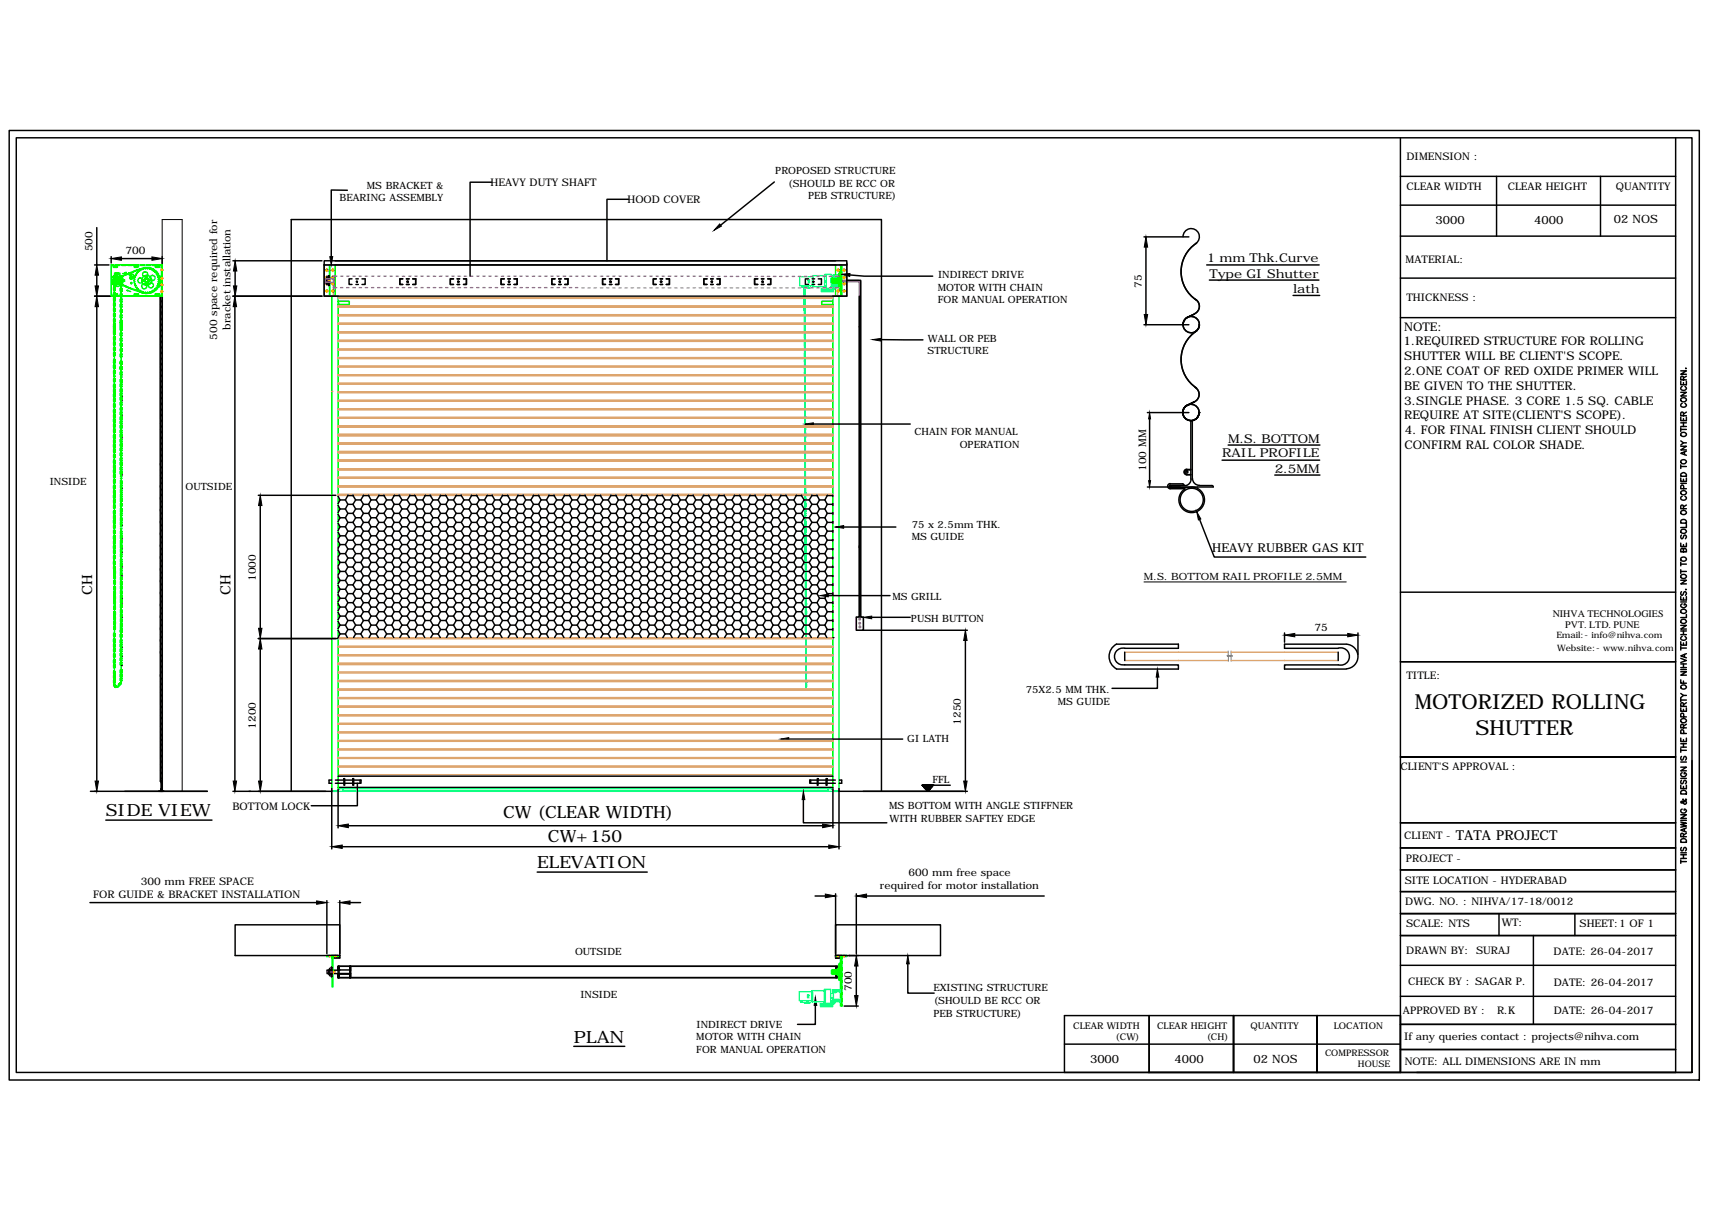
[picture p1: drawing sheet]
<svg xmlns="http://www.w3.org/2000/svg" width="297mm" height="210mm" viewBox="0 0 297 210" stroke-linecap="round" stroke-linejoin="round" font-family="sans-serif">
<defs><g id="words">
<g font-size="3.6">
<text x="245.5" y="123">MOTORIZED ROLLING</text>
<text x="256" y="127.5">SHUTTER</text>
</g>
<g font-size="2.9">
<text x="18.4" y="141.6">SIDE VIEW</text>
<text x="87.3" y="141.9">CW (CLEAR WIDTH)</text>
<text x="95.1" y="146.1">CW+150</text>
<text x="93.2" y="150.7">ELEVATION</text>
<text x="99.6" y="180.9">PLAN</text>
</g>
<g font-size="2.5">
<text x="16" y="103.2" transform="rotate(-90 16 103.2)">CH</text>
<text x="40" y="103.3" transform="rotate(-90 40 103.3)">CH</text>
</g>
<text font-size="2.4" x="252.6" y="145.8">TATA PROJECT</text>
<g font-size="2.1">
<text x="209.4" y="45.5">1 mm Thk.Curve</text>
<text x="209.8" y="48.2">Type GI Shutter</text>
<text x="224.4" y="50.8">lath</text>
<text x="243.5" y="59.9">1.REQUIRED STRUCTURE FOR ROLLING</text>
<text x="243.6" y="57.3">NOTE:</text>
<text x="243.7" y="62.5">SHUTTER WILL BE CLIENT'S SCOPE.</text>
<text x="243.7" y="65">2.ONE COAT OF RED OXIDE PRIMER WILL</text>
<text x="243.6" y="67.6">BE GIVEN TO THE SHUTTER.</text>
<text x="243.7" y="70.2">3.SINGLE PHASE. 3 CORE 1.5 SQ. CABLE</text>
<text x="213.1" y="76.8">M.S. BOTTOM</text>
<text x="243.6" y="72.8">REQUIRE AT SITE(CLIENT'S SCOPE).</text>
<text x="243.7" y="77.9">CONFIRM RAL COLOR SHADE.</text>
<text x="243.7" y="75.3">4. FOR FINAL FINISH CLIENT SHOULD</text>
<text x="212" y="79.4">RAIL PROFILE</text>
<text x="221.2" y="82">2.5MM</text>
<text x="210.3" y="95.7">HEAVY RUBBER GAS KIT</text>
</g>
<g font-size="2">
<text x="249.1" y="38.9">3000</text>
<text x="266.2" y="38.9">4000</text>
<text x="280" y="38.7">02 NOS</text>
<text x="189.1" y="184.4">3000</text>
<text x="203.8" y="184.4">4000</text>
<text x="217.5" y="184.4">02 NOS</text>
</g>
<g font-size="1.8">
<text x="244" y="27.7">DIMENSION :</text>
<text x="85.1" y="32.3">HEAVY DUTY SHAFT</text>
<text x="108.9" y="35.2">HOOD COVER</text>
<text x="244" y="32.9">CLEAR WIDTH</text>
<text x="261.6" y="32.9">CLEAR HEIGHT</text>
<text x="280.4" y="32.9">QUANTITY</text>
<text x="16" y="43.6" transform="rotate(-90 16 43.6)">500</text>
<text x="21.8" y="44.1">700</text>
<text x="243.9" y="45.7">MATERIAL:</text>
<text x="198.1" y="50" transform="rotate(-90 198.1 50)">75</text>
<text x="244" y="52.1">THICKNESS :</text>
<text x="37.7" y="58.9" transform="rotate(-90 37.7 58.9)">500 space required for</text>
<text x="40" y="57.2" transform="rotate(-90 40 57.2)">bracket installation</text>
<text x="198.9" y="81.7" transform="rotate(-90 198.9 81.7)">100 MM</text>
<text x="44.4" y="100.8" transform="rotate(-90 44.4 100.8)">1000</text>
<text x="228.1" y="109.4">75</text>
<text x="244" y="117.8">TITLE:</text>
<text x="166.7" y="125.7" transform="rotate(-90 166.7 125.7)">1250</text>
<text x="44.4" y="126.4" transform="rotate(-90 44.4 126.4)">1200</text>
<text x="243" y="133.6">CLIENT'S APPROVAL :</text>
<text x="40.3" y="140.4">BOTTOM LOCK</text>
<text x="243.6" y="145.5">CLIENT -</text>
<text x="243.9" y="149.5">PROJECT -</text>
<text x="16.2" y="155.8">FOR GUIDE &amp; BRACKET INSTALLATION</text>
<text x="24.5" y="153.6">300 mm FREE SPACE</text>
<text x="152.7" y="154.3">required for motor installation</text>
<text x="157.6" y="152">600 mm free space</text>
<text x="243.7" y="153.3">SITE LOCATION - HYDERABAD</text>
<text x="243.8" y="157">DWG. NO. : NIHVA/17-18/0012</text>
<text x="244" y="160.8">SCALE: NTS</text>
<text x="260.5" y="160.6">WT:</text>
<text x="274.1" y="160.8">SHEET:1 OF 1</text>
<text x="244" y="165.5">DRAWN BY: SURAJ</text>
<text x="269.6" y="165.6">DATE: 26-04-2017</text>
<text x="147.8" y="171.9" transform="rotate(-90 147.8 171.9)">700</text>
<text x="244.3" y="170.8">CHECK BY : SAGAR P.</text>
<text x="269.6" y="171.1">DATE: 26-04-2017</text>
<text x="243.4" y="176">APPROVED BY :</text>
<text x="259.7" y="176">R.K</text>
<text x="269.6" y="175.9">DATE: 26-04-2017</text>
<text x="243.6" y="180.3">If any queries contact : projects@nihva.com</text>
<text x="243.7" y="184.8">NOTE: ALL DIMENSIONS ARE IN mm</text>
</g>
<g font-size="1.7">
<text x="58.9" y="34.9">BEARING ASSEMBLY</text>
<text x="63.7" y="32.8">MS BRACKET &amp;</text>
<text x="134.5" y="30.2">PROPOSED STRUCTURE</text>
<text x="136.8" y="32.4">(SHOULD BE RCC OR</text>
<text x="140.2" y="34.6">PEB STRUCTURE)</text>
<text x="162.7" y="50.4">MOTOR WITH CHAIN</text>
<text x="162.7" y="52.6">FOR MANUAL OPERATION</text>
<text x="162.8" y="48.2">INDIRECT DRIVE</text>
<text x="161" y="59.3">WALL OR PEB</text>
<text x="160.9" y="61.5">STRUCTURE</text>
<text x="158.7" y="75.5">CHAIN FOR MANUAL</text>
<text x="166.5" y="77.7">OPERATION</text>
<text x="8.6" y="84.1">INSIDE</text>
<text x="32.2" y="84.9">OUTSIDE</text>
<text x="158.2" y="93.8">MS GUIDE</text>
<text x="158.2" y="91.6">75 x 2.5mm THK.</text>
<text x="198.5" y="100.6">M.S. BOTTOM RAIL PROFILE 2.5MM</text>
<text x="154.8" y="104.1">MS GRILL</text>
<text x="158.1" y="107.9">PUSH BUTTON</text>
<text x="269.4" y="107">NIHVA TECHNOLOGIES</text>
<text x="271.6" y="109">PVT. LTD. PUNE</text>
<text x="178" y="120.2">75X2.5 MM THK.</text>
<text x="183.5" y="122.4">MS GUIDE</text>
<text x="157.4" y="128.6">GI LATH</text>
<text x="161.8" y="135.8">FFL</text>
<text x="154.2" y="140.4">MS BOTTOM WITH ANGLE STIFFNER</text>
<text x="154.3" y="142.5">WITH RUBBER SAFTEY EDGE</text>
<text x="99.8" y="165.7">OUTSIDE</text>
<text x="100.7" y="173">INSIDE</text>
<text x="162" y="171.9">EXISTING STRUCTURE</text>
<text x="120.8" y="178.3">INDIRECT DRIVE</text>
<text x="162" y="176.3">PEB STRUCTURE)</text>
<text x="162" y="174.1">(SHOULD BE RCC OR</text>
<text x="120.8" y="180.5">MOTOR WITH CHAIN</text>
<text x="120.8" y="182.6">FOR MANUAL OPERATION</text>
</g>
<g font-size="1.6">
<text x="186.2" y="178.4">CLEAR WIDTH</text>
<text x="200.8" y="178.5">CLEAR HEIGHT</text>
<text x="216.9" y="178.5">QUANTITY</text>
<text x="231.4" y="178.5">LOCATION</text>
<text x="193.6" y="180.4">(CW)</text>
<text x="209.4" y="180.5">(CH)</text>
<text x="229.9" y="183.1">COMPRESSOR</text>
<text x="235.6" y="185">HOUSE</text>
</g>
<g font-size="1.5">
<text x="270" y="110.7">Email:- info@nihva.com</text>
<text x="270.2" y="113">Website:- www.nihva.com</text>
</g>
</g></defs>
<!-- layer: 0 -->
<g fill="none" stroke="#dda56e" stroke-width=".25">
<path d="M58.7 59.2h85.8M58.7 59h85.8M58.7 57.7h85.8M58.7 57.6h85.8M58.7 56.2h85.8M58.7 56.1h85.8M58.7 54.8h85.8M58.7 54.6h85.8M58.7 53.3h85.8M58.7 53.1h85.8M58.7 51.8h85.8M58.7 51.6h85.8"/>
<path d="M57.6 67.9h.1M58.7 69.6h85.8M58.7 69.5h85.8M58.7 68.1h85.8M58.7 68h85.8M58.7 66.6h85.8M58.7 66.5h85.8M58.7 65.1h85.8M58.7 65h85.8M58.7 63.7h85.8M58.7 63.5h85.8M58.7 62.2h85.8"/>
<path d="M58.7 62h85.8M58.7 60.7h85.8M58.7 60.6h85.8M58.7 74.1h85.8M58.7 73.9h85.8M58.7 72.5h85.8M58.7 72.4h85.8M58.7 71.1h85.8M58.7 70.9h85.8M58.7 75.6h85.8M58.7 75.4h85.8M58.7 77h85.8"/>
<path d="M58.7 76.9h85.8M58.7 78.5h85.8M58.7 78.3h85.8M58.7 80h85.8M58.7 79.8h85.8M58.7 81.5h85.8M58.7 81.4h85.8M58.7 83h85.8M58.7 82.8h85.8M58.7 84.4h85.8M58.7 84.3h85.8M58.7 85.9h85.8"/>
<path d="M58.7 85.8h85.8M58.7 119.7h85.8M58.7 119.5h85.8M58.7 118.2h85.8M58.7 118.1h85.8M58.7 116.7h85.8M58.7 116.6h85.8M58.7 115.3h85.8M58.7 115.1h85.8M58.7 113.7h85.8M58.7 113.6h85.8M58.7 112.3h85.8"/>
<path d="M58.7 112.1h85.8M58.7 110.8h85.8M58.7 110.6h85.8M195.1 114.6h18M195.1 113.1h18M213.6 114.6h18.6M213.6 113.1h18.6M58.7 134.4h85.8M58.7 133h85.8M58.7 132.9h85.8M58.7 131.6h85.8M58.7 131.4h85.8"/>
<path d="M58.7 130.1h85.8M58.7 129.9h85.8M58.7 128.6h85.8M58.7 128.5h85.8M58.7 127.1h85.8M58.7 127h85.8M58.7 125.6h85.8M58.7 125.5h85.8M58.7 124.1h85.8M58.7 124h85.8M58.7 122.7h85.8M58.7 122.5h85.8"/>
<path d="M58.7 121.2h85.8M58.7 121h85.8"/>
</g>
<g fill="none" stroke="#0f0" stroke-width=".25">
<path d="M19.3 51.3h.4M19.3 46h.4M19.7 46.2l.7 .1-.7 .1M19.7 51l.7 .1-.7 .1M19.7 46.2l-.1 .1 .1 .1M19.7 51l-.1 .1 .1 .1M20 47.5l.6 .1zM20 47.4l.1 .1zM20 48.6h.1M20.1 51.3h.7M20.1 46h.7M20.1 48.7l.1 .2h.1"/>
<path d="M20.1 47.5h.1M20.1 48.9h.1M20.1 48.6h.1M20.1 48.7h.1M20.2 48.3a26.7 26.7 0 0 1 5.2-1.9 2.26 2.26 0 0 1 2.3 2.5 2.26 2.26 0 0 1-2.7 2l-2.5-.9-2.3-1M20.2 48.5h.1M20.2 47.4v.1zM20.2 48.4h.1M20.2 48.3a.36 .36 0 0 0 0 .7M20.2 48.8h.1M20.2 48.4a.32 .32 0 0 0 0 .5l2.3 1.1 2.5 .8M20.2 48.5h-.1"/>
<path d="M20.3 48.9h.1M20.3 48.4l-.1 .1M20.3 48.4l.2 .1M20.3 48.4h.1M20.4 48.9h.1M20.4 47.4l.1 .1zM20.4 48.3h.1M20.4 49.1h.1M20.5 48.9h.1M20.5 48.5h.1M20.5 48.8v.1M20.5 47.4h.1"/>
<path d="M20.5 48.8h.1M20.6 47.4v.1zM20.6 48.5h.1M20.6 48.7h.1M20.6 48.6h.1M20.6 48.7v.1M20.7 48.2h.1M20.7 49.2h.1M20.8 47.7v-.3h-.9v.4M21 48h.1M21 49.3h.1M21.2 51.3h.6"/>
<path d="M21.2 46h.6M21.3 47.9h.1M21.3 49.5h.1M21.4 48.5h.2v.3h-.2M21.5 48.5v.3M21.6 47.7h.1M21.6 49.6h.1M21.7 47.3h.2zM21.7 47.3l-.4 .2M21.8 47.7h.1M21.8 49.7h.1M22 50.4h.3l-.1 .1z"/>
<path d="M22.1 47.5h.1M22.1 49.8h.1M22.2 51.3h.7M22.2 46h.7M22.3 50.4l.4 .2M22.4 47.4h.1M22.4 49.9h.1M22.7 47.3h.1M22.7 47.7l.3 .4M22.7 50.1h.1M22.7 47.7l-.1-.3-.2 .1 .2 .5-.1 .3 .3 .2 .3-.3M22.9 47.6h.1z"/>
<path d="M23 47.2h.1M23 50.2h.1M23 47.6l.2 .4M23 48.1h.1M23.3 47.1h.1M23.3 50.3h.1M23.3 51.3h.7M23.3 46h.7M23.3 46.2h.6M23.3 48l-.3 .1M23.4 51l.6 .1-.6 .1M23.4 48.9l-.1 .2 .1 .1"/>
<path d="M23.4 46.4h.5M23.4 46.1l-.1 .1 .1 .1M23.4 51l-.1 .1 .1 .1M23.4 48.8h.1M23.4 48.5h.1M23.4 48.2h-.1l.1 .3-.2 .3h.2M23.4 49.2v.3h.2M23.5 48.1l-.4 .1M23.5 49.2h.1M23.5 47h.1M23.5 50.4h.1M23.6 47.8h-.2v.3v-.1"/>
<path d="M23.6 49.6v.3h.1M23.6 49.5h.1M23.6 47.8h.1M23.7 47.5h-.1v.3M23.7 49.9v.1l.2 .1M23.8 49.8h.1M23.8 46.9h.1M23.8 50.4h.1M23.8 47.5h.1M23.9 46.1l.1 .1-.1 .1M23.9 47.2h-.1l-.1 .3M24 50.1h.1"/>
<path d="M24 50.2l-.1 .1 .2 .1h.1v.1h.3M24 46.8h.1M24 50.5h.1M24.2 47l-.1-.1-.2 .2 .1 .1M24.3 50.3h.1M24.3 46.7h.1M24.3 50.7h.1M24.4 51.3h.6M24.4 46h.6M24.6 50.5h.1M24.6 50.6l.2 .2 .1-.1M24.6 46.6h.1"/>
<path d="M24.6 50.7h.1M24.6 46.8l-.2-.1-.2 .1 .1 .2M24.8 46.6h.1M24.9 50.6h.1M24.9 50.7l.1 .1 .2-.1M24.9 50.8h.1M25 46.5l-2.8 1-2 .9M25 46.5a2.18 2.18 0 0 1 2.6 2.1 2.18 2.18 0 0 1-2.6 2.2M25 48.6h.1l-.1 .2M25 48.8l.3 .3M25.1 46.5h.1M25.2 46.6l-.1-.1-.2 .2-.3-.1v.2"/>
<path d="M25.3 50.7h.1M25.3 46.6v-.1l.3 .1M25.3 50.7v.2l.3-.2M25.3 50.9h.1M25.3 46.6h-.1M25.3 48.2v.2l.3-.2 .1 .1 .2 .2M25.3 49.1v-.1l.3 .1M25.3 48.2l-.3 .3M25.4 46.5h.1M25.4 51.3h.7M25.4 46h.7M25.6 46.6h.1"/>
<path d="M25.6 46.6l.1-.1 .3 .2 .3-.1v.2M25.6 50.9h.1M25.6 50.7h.1M25.7 46.5h.1M25.9 48.6h-.2l.2 .2M25.9 48.8l-.3 .3M25.9 50.7v.1l-.3-.1M26 50.8h.1M26 50.6h.1M26 46.6h.1M26.2 50.7h.1M26.3 50.6v.1l-.2 .1-.1-.1"/>
<path d="M26.3 46.8l.1-.1 .2 .1v.2M26.3 46.6h.1M26.3 50.5h.1M26.5 50.6h.1M26.5 51.3h.7M26.5 46h.7M26.6 50.4v.1h-.3M26.6 46.8h.1M26.6 47h.1M26.6 47l.1-.1 .2 .2v.1M26.7 50.4h.1M26.9 50.2v.1l-.2 .1-.1-.1"/>
<path d="M26.9 47.2h.1M26.9 47.2h.1l.1 .3M26.9 47h.1M27 50.3h.1M27 51l.7 .1-.7 .1M27 46.2h.5M27 46.4h.5M27 46.2l-.1 .1 .1 .1M27 51l-.1 .1 .1 .1M27.1 47.5h.1M27.1 49.9l-.1 .3-.1-.1M27.1 47.5h.2v.3"/>
<path d="M27.2 50.1h.1M27.2 47.3h.1M27.3 49.6v.3l-.2-.1M27.3 47.8h.2l-.1 .3M27.3 47.8h.1M27.3 49.9h.1M27.3 47.5h.1M27.4 49.2l.1 .3h-.2M27.4 48.2l.2 .2-.1 .1M27.4 49.6h.1M27.5 48.9l.1 .1-.2 .2M27.5 48.5l.1 .1v.2h-.1"/>
<path d="M27.5 47.8h.1M27.5 48.4v.1M27.5 48.8h.1M27.5 49.4h.1M27.5 48h.1M27.6 49.1h.1M27.6 51.3h.4M27.6 46h.4M27.6 46.2l.1 .1-.1 .1M27.6 48.8h.1M27.6 48.6h.1M27.6 48.3h.1"/>
<path d="M27.7 49.4l.1 .1-.2 .3zM27.8 47.8a2.18 2.18 0 0 1 0 1.6M28 46h-8.7v5.4h8.7M28 46h.1v5.4h-.1M28 46v5.4M56.2 46h2v5.4h-2zM56.2 51.4h2M57.1 46v5.4M57.3 46v5.4M58.7 52.3h1.9v.5h-1.9M58.8 52.6h.1M144.3 48.4v.6"/>
<path d="M144.4 48.2v.3h.2M144.4 48.5h.1M144.4 48.3v.7zM144.4 48.8h.1M144.5 51.4h1.1v85.8h-.3M144.5 51.4v85.9h1.1M144.5 52.3h-1.9v.5h1.9M144.5 51.4h1.1M144.6 48.5h.1M144.6 49h.7h-.7v-.2h-.2v.3h.9M144.6 48.8h-.2v.3M144.8 48.9h.2"/>
<path d="M145 47.7v-1.7h1.9v5.4h-1.9v-1.5M145.1 48.9h.2M145.3 48.2h-.9v.3h.2v-.1h.7M145.3 48.7h-.9h.9M145.3 48.4h-1v.5h.3M145.4 48.1v1.1zM145.4 48.1h.1v1.1h-.1M145.4 48.4h.2M145.4 48.9h.2M145.7 51.3l.3 .1v-5.4h-.3h.2v5.3M145.7 47.2v3v-1.5v1.2l-.2-.1v-2.2l.2-.2v1.3zM145.7 47.2v-.1h.2v3.2h-.2v-.1"/>
<path d="M145.7 51.3v.1M145.7 48.4h.3M145.7 48.9h.3M145.9 46v5.4M145.9 47.1v3.2M145.9 49.4h.1M145.9 49.6h.1M145.9 47.8h.1M145.9 47.9h.1M146 46v5.4M19.8 64v.2M21 64.2v.3"/>
<path d="M19.8 118.5v.2M58.7 105.1v-53.7h-1.1v85.8h.2M58.7 104.3v32.5M57.6 137.3h1.1M58 137.2h.2M58.4 137.2h.3M144.5 137.2h.3M144.9 137.2h.3M56.7 165.8h2v.1h-2zM56.8 165.9h.1M57.6 165.9h.2v5.3h-.2zM144.4 168.3v.6z"/>
<path d="M144.4 168.5h.1M144.4 168.7v.1M144.4 168.3v.6M144.4 168.2v.3h.2M144.6 168.4h-.3v.5h1.2M144.6 168.5h.1M144.6 168.8l-.2-.1v.3M144.7 168.4h.2M145 165.8h1.9v.1h-1.9zM145 168.4h.2M145.3 168.2h-.9v.3h.2v-.2h.7h-.7M145.3 168.9h-.7v-.1h-.2v.2h.9"/>
<path d="M145.3 168.6h-.9h.9M145.3 168v1.1zM145.3 168h.2v1.1h-.2M145.3 168.4h.2M145.6 167.2v2.8v-1.4v1.1l-.1-.1v-2l.1-.1v1.1zM145.6 167.2v-.1h.2l-.1 1.5M145.7 168.4h.1M145.7 168.9h.1M145.7 168.6l.1 1.5h-.2v-.1M145.7 168.6l.1 1.5M145.8 167.1l-.1 1.5M145.8 165.9h.3v8.6h-.3z"/>
<path d="M145.8 168v1.1M146 165.9v.4M146 166.7v.7M146 167.7v.7M146 168.8v.7M146 169.9v.7M146 170.9v.7M146 172v.7M146 173.1v.7M146 174.1v.4"/>
<circle cx="19.9" cy="47.8" r=".11"/>
<circle cx="19.9" cy="49.5" r=".11"/>
<circle cx="20" cy="48.6" r=".02"/>
<circle cx="20.1" cy="48.9" r=".02"/>
<circle cx="20.2" cy="48.4" r=".02"/>
<circle cx="20.4" cy="48.6" r="1.04"/>
<circle cx="20.4" cy="48.6" r=".78"/>
<circle cx="20.4" cy="48.6" r=".11"/>
<circle cx="20.4" cy="48.6" r=".53"/>
<circle cx="20.4" cy="48.6" r=".57"/>
<circle cx="20.4" cy="48.3" r=".02"/>
<circle cx="20.4" cy="49.1" r=".02"/>
<circle cx="20.7" cy="48.1" r=".02"/>
<circle cx="20.7" cy="49.2" r=".02"/>
<circle cx="21" cy="49.3" r=".02"/>
<circle cx="21" cy="48" r=".02"/>
<circle cx="21.3" cy="49.5" r=".02"/>
<circle cx="21.3" cy="47.8" r=".02"/>
<circle cx="21.3" cy="48.6" r=".11"/>
<circle cx="21.6" cy="49.6" r=".02"/>
<circle cx="21.6" cy="47.7" r=".02"/>
<circle cx="21.9" cy="47.6" r=".02"/>
<circle cx="21.9" cy="49.7" r=".02"/>
<circle cx="22.1" cy="47.5" r=".02"/>
<circle cx="22.1" cy="49.8" r=".02"/>
<circle cx="22.4" cy="49.9" r=".02"/>
<circle cx="22.4" cy="47.4" r=".02"/>
<circle cx="22.6" cy="47.6" r=".11"/>
<circle cx="22.7" cy="47.3" r=".02"/>
<circle cx="22.7" cy="50" r=".02"/>
<circle cx="22.8" cy="48.2" r=".11"/>
<circle cx="22.8" cy="49.1" r=".11"/>
<circle cx="22.8" cy="49.1" r=".06"/>
<circle cx="22.8" cy="48.2" r=".06"/>
<circle cx="23" cy="47.2" r=".02"/>
<circle cx="23" cy="50.2" r=".02"/>
<circle cx="23.3" cy="50.3" r=".02"/>
<circle cx="23.3" cy="47" r=".02"/>
<circle cx="23.5" cy="47" r=".02"/>
<circle cx="23.5" cy="50.3" r=".02"/>
<circle cx="23.8" cy="46.9" r=".02"/>
<circle cx="23.8" cy="50.4" r=".02"/>
<circle cx="24.1" cy="46.8" r=".02"/>
<circle cx="24.1" cy="50.5" r=".02"/>
<circle cx="24.3" cy="50.6" r=".02"/>
<circle cx="24.3" cy="46.7" r=".02"/>
<circle cx="24.3" cy="48.6" r=".44"/>
<circle cx="24.6" cy="46.6" r=".02"/>
<circle cx="24.6" cy="50.7" r=".02"/>
<circle cx="24.8" cy="48.6" r=".11"/>
<circle cx="24.9" cy="46.5" r=".02"/>
<circle cx="24.9" cy="50.8" r=".02"/>
<circle cx="25" cy="49.7" r=".44"/>
<circle cx="25.2" cy="46.4" r=".02"/>
<circle cx="25.2" cy="47.6" r=".44"/>
<circle cx="25.3" cy="50.9" r=".02"/>
<circle cx="25.4" cy="48.6" r=".87"/>
<circle cx="25.4" cy="46.4" r=".02"/>
<circle cx="25.4" cy="49.3" r=".11"/>
<circle cx="25.4" cy="48" r=".11"/>
<circle cx="25.4" cy="48.6" r=".28"/>
<circle cx="25.7" cy="50.8" r=".02"/>
<circle cx="25.7" cy="46.4" r=".02"/>
<circle cx="26" cy="50.8" r=".02"/>
<circle cx="26" cy="46.5" r=".02"/>
<circle cx="26.1" cy="48.6" r=".11"/>
<circle cx="26.2" cy="49.5" r=".44"/>
<circle cx="26.3" cy="50.7" r=".02"/>
<circle cx="26.3" cy="46.6" r=".02"/>
<circle cx="26.5" cy="48.2" r=".44"/>
<circle cx="26.5" cy="50.6" r=".02"/>
<circle cx="26.6" cy="46.7" r=".02"/>
<circle cx="26.8" cy="50.4" r=".02"/>
<circle cx="26.9" cy="47" r=".02"/>
<circle cx="27" cy="50.3" r=".02"/>
<circle cx="27.2" cy="47.3" r=".02"/>
<circle cx="27.2" cy="50.1" r=".02"/>
<circle cx="27.4" cy="47.5" r=".02"/>
<circle cx="27.4" cy="49.8" r=".02"/>
<circle cx="27.4" cy="49.6" r=".02"/>
<circle cx="27.5" cy="47.8" r=".02"/>
<circle cx="27.6" cy="49.4" r=".02"/>
<circle cx="27.6" cy="48" r=".02"/>
<circle cx="27.6" cy="49.1" r=".02"/>
<circle cx="27.7" cy="48.8" r=".02"/>
<circle cx="27.7" cy="48.6" r=".02"/>
<circle cx="27.7" cy="48.3" r=".02"/>
<circle cx="56.7" cy="49.2" r=".15"/>
<circle cx="56.7" cy="48.1" r=".15"/>
<circle cx="56.7" cy="46.9" r=".15"/>
<circle cx="56.7" cy="50.5" r=".15"/>
<circle cx="57.7" cy="49.2" r=".15"/>
<circle cx="57.7" cy="46.9" r=".15"/>
<circle cx="57.7" cy="50.5" r=".15"/>
<circle cx="57.7" cy="48.1" r=".15"/>
<circle cx="145.5" cy="50.5" r=".15"/>
<circle cx="145.5" cy="46.9" r=".15"/>
<circle cx="146.5" cy="50.5" r=".15"/>
<circle cx="146.5" cy="48.1" r=".15"/>
<circle cx="146.5" cy="49.2" r=".15"/>
<circle cx="146.5" cy="46.9" r=".15"/>
</g>
<path d="M57.9 49.8v1.6h-1.7M145.3 50.7v.7h1.6" fill="none" stroke="#b88a5c" stroke-width=".25"/>
<g fill="none" stroke="#f0f" stroke-width=".25">
<path d="M57.9 49.2l.1 .1M57.9 48.4h-1.5v.6h1.5M58 47.9v2M58.4 47.9h-.5v2h.5M59.1 47.9h.4M59.1 49.9h.4M60.1 47.9h.5M60.1 49.9h.5M61.2 47.9h.5M61.2 49.9h.5M62.3 47.9h.4M62.3 49.9h.4"/>
<path d="M63.4 47.9h.4M63.4 49.9h.4M64.5 47.9h.4M64.5 49.9h.4M65.5 47.9h.4M65.5 49.9h.4M66.6 47.9h.4M66.6 49.9h.4M67.7 47.9h.4M67.7 49.9h.4M68.7 47.9h.5M68.7 49.9h.5"/>
<path d="M69.8 47.9h.4M69.8 49.9h.4M70.9 47.9h.4M70.9 49.9h.4M72 47.9h.4M72 49.9h.4M73 47.9h.4M73 49.9h.4M74.1 47.9h.4M74.1 49.9h.4M75.2 47.9h.4M75.2 49.9h.4"/>
<path d="M76.2 47.9h.5M76.2 49.9h.5M77.3 47.9h.5M77.3 49.9h.5M78.4 47.9h.4M78.4 49.9h.4M79.4 47.9h.5M79.4 49.9h.5M80.5 47.9h.5M80.5 49.9h.5M81.6 47.9h.4M81.6 49.9h.4"/>
<path d="M82.7 47.9h.4M82.7 49.9h.4M83.8 47.9h.4M83.8 49.9h.4M84.8 47.9h.4M84.8 49.9h.4M85.9 47.9h.4M85.9 49.9h.4M87 47.9h.4M87 49.9h.4M88 47.9h.5M88 49.9h.5"/>
<path d="M89.1 47.9h.5M89.1 49.9h.5M90.2 47.9h.4M90.2 49.9h.4M91.3 47.9h.4M91.3 49.9h.4M92.4 47.9h.4M92.4 49.9h.4M93.4 47.9h.4M93.4 49.9h.4M94.5 47.9h.4M94.5 49.9h.4"/>
<path d="M95.6 47.9h.4M95.6 49.9h.4M96.6 47.9h.5M96.6 49.9h.5M97.7 47.9h.5M97.7 49.9h.5M98.8 47.9h.4M98.8 49.9h.4M99.9 47.9h.4M99.9 49.9h.4M101 47.9h.4M101 49.9h.4"/>
<path d="M102 47.9h.4M102 49.9h.4M103.1 47.9h.4M103.1 49.9h.4M104.2 47.9h.4M104.2 49.9h.4M105.2 47.9h.4M105.2 49.9h.4M106.3 47.9h.4M106.3 49.9h.4M107.4 47.9h.4M107.4 49.9h.4"/>
<path d="M108.4 47.9h.5M108.4 49.9h.5M109.5 47.9h.4M109.5 49.9h.4M110.6 47.9h.4M110.6 49.9h.4M111.7 47.9h.4M111.7 49.9h.4M112.7 47.9h.5M112.7 49.9h.5M113.8 47.9h.4M113.8 49.9h.4"/>
<path d="M114.9 47.9h.4M114.9 49.9h.4M115.9 47.9h.5M115.9 49.9h.5M117 47.9h.5M117 49.9h.5M118.1 47.9h.4M118.1 49.9h.4M119.2 47.9h.4M119.2 49.9h.4M120.3 47.9h.4M120.3 49.9h.4"/>
<path d="M121.3 47.9h.4M121.3 49.9h.4M122.4 47.9h.4M122.4 49.9h.4M123.5 47.9h.4M123.5 49.9h.4M124.5 47.9h.5M124.5 49.9h.5M125.6 47.9h.5M125.6 49.9h.5M126.7 47.9h.4M126.7 49.9h.4"/>
<path d="M127.7 47.9h.5M127.7 49.9h.5M128.8 47.9h.5M128.8 49.9h.5M129.9 47.9h.4M129.9 49.9h.4M131 47.9h.4M131 49.9h.4M132.1 47.9h.4M132.1 49.9h.4M133.1 47.9h.4M133.1 49.9h.4"/>
<path d="M134.2 47.9h.4M134.2 49.9h.4M135.3 47.9h.4M135.3 49.9h.4M136.3 47.9h.5M136.3 49.9h.5M137.4 47.9h.5M137.4 49.9h.5M138.5 47.9h.4M138.5 49.9h.4M139.6 47.9h.4M139.6 49.9h.4"/>
<path d="M140.7 47.9h.4M140.7 49.9h.4M141.7 47.9h.4M141.7 49.9h.4M142.8 47.9h.4M142.8 49.9h.4M143.9 47.9h.4M143.9 49.9h.4M144.9 47.9h.6M144.9 49.9h.6M145.4 47.9v2M145.5 47.9v2"/>
</g>
<path d="M58 48.5l-.1 .1" fill="none" stroke="#b85c8a" stroke-width=".25"/>
<g fill="none" stroke="#000" stroke-width=".25">
<path d="M1.6 22.6h293.2v164.8h-293.2zM2.8 23.9h290.8v162.1h-290.8zM16.8 39.5v6.5M60.3 33h-2.8v11.5M85.3 31.6h-3.7v16.3M109 34.6h-3.7v10.6M134.4 31.6l-9.4 7.5M243 23.9v162.1M243 30.6h47.7M243 35.6h47.7M259.7 30.6v10.4M277.7 30.6v10.4"/>
<path d="M290.7 23.9v162.1h-106v-9.8h58.3v9.8h-14.5M16.4 51.4h11.1M16.4 46h2.5M16.8 47.7v1.9M16.8 53.2v82.3M19.3 44.5v1.1M21.1 44.9h5.3M28.1 44.5v1.1M40.4 51.4h15.5M40.4 45.2h15.5M40.8 53.2v82.3M40.8 47v2.6"/>
<path d="M56.2 45.2h90.7v.8h-90.7zM56.6 48.4h.4M56.6 49h.4M56.6 48.7h.1M57 47.9h.1v1.6h-.1zM57 48.3h-.4v.8h.4M57 48.1h-.3v1.2h.3M57 48h.1M57 48.2h.1M57 49.2h.1M57 49.4h.1M57.1 48.4h.1"/>
<path d="M57.1 49h.1M58.2 45.2h86.8M58.7 51.5h.1M61.1 48.4h-.5v.9h.5M61.8 48.4h.4M61.8 49.3h.4M61.8 48.8h.2v.1h-.2zM62.8 48.4h.6v.9h-.6M69.9 48.4h-.5v.9h.5M70.5 48.4h.5M70.5 49.3h.5M70.6 48.8h.2v.1h-.2z"/>
<path d="M71.6 48.4h.5v.9h-.5M78.7 48.4h-.6v.9h.6M79.3 48.4h.4M79.3 49.3h.4M79.4 48.8l.2 .1-.1 .1zM80.4 48.4h.5v.9h-.5M87.5 48.4h-.6v.9h.6M88.1 48.4h.4M88.1 49.3h.4M88.3 48.8l.1 .1-.1 .1zM89.2 48.4h.5v.9h-.5M96.3 48.4h-.6v.9h.6"/>
<path d="M96.9 48.4h.5M96.9 49.3h.5M97.1 48.8l.1 .1-.1 .1zM98 48.4h.5v.9h-.5M105.1 48.4h-.6v.9h.6M105.7 48.4h.5M105.7 49.3h.5M105.8 48.8l.2 .1-.1 .1zM106.8 48.4h.5v.9h-.5M113.9 48.4h-.5v.9h.5M114.5 48.4h.5M114.5 49.3h.5"/>
<path d="M114.6 48.8h.2v.1h-.2zM115.6 48.4h.5v.9h-.5M122.7 48.4h-.6v.9h.6M123.3 48.4h.4M123.3 49.3h.4M123.4 48.8h.2v.1h-.2zM124.4 48.4h.5v.9h-.5M131.5 48.4h-.6v.9h.6M132.1 48.4h.4M132.1 49.3h.4M132.2 48.8h.2l-.1 .2zM133.2 48.4h.5v.9h-.5"/>
<path d="M140.3 48.4h-.6v.9h.6M140.9 48.4h.4M140.9 49.3h.4M141 48.8l.2 .1-.1 .1zM142 48.4h.5v.9h-.5M145.3 48.4h.6M146.9 48.6h2.4v58.4h.5v2.3h-1.2v-2.3h.5v-55.6M146.9 45.6v5.8h-90.7v-5.4M147.4 47.7l2.5 .2h11.9M149.1 56.7h.1M152.9 58.9l7.2 .1M198.5 56.3h7.8"/>
<path d="M198.5 41.1h7.8M198.8 42.9v11.7M205.2 56.3h.1M205.3 41.1a1.42 1.42 0 0 1 2-1.3 1.42 1.42 0 0 1 .2 2.4M205.9 55.1l1.3-.6-1.3 .6a1.42 1.42 0 0 0 .1 2.5 1.42 1.42 0 0 0 2.1-1.3M207.4 51.9a1.42 1.42 0 0 1 .7 1.3 1.42 1.42 0 0 1-.8 1.2 1.42 1.42 0 0 0 .2-2.4M207.5 57.5a1.42 1.42 0 0 0-.2-2.4 1.42 1.42 0 0 0-2 1.2 1.42 1.42 0 0 1 2.1-1.2 1.42 1.42 0 0 1 0 2.4M207.6 42.2a5.9 5.9 0 0 0 0 9.9M207.6 57.4a5.9 5.9 0 0 0 0 9.9M208.1 56.3h.1M209.4 46h19.5M209.8 48.6h19"/>
<path d="M224.4 51.3h4.6M243 41h47.7M243 48.2h47.7M243 55.1h47.7M21 68.8h.1M21 69.5h.1M21 72h.1M21 76h.1M21 67.2h.1M21 73.6h.1M21 77.5v.1M21 78.3h.1"/>
<path d="M141.1 73.6h16.8M199.1 71.6h7.2M199.5 72.7v10.7M205.2 71.6h.1M205.9 70.4a1.42 1.42 0 0 0 .1 2.4 1.42 1.42 0 0 0 2.1-1.2M206.6 73v10.1M207 72.9l-.1 .2v9.9M207.2 69.7l-1.3 .7 1.3-.7M207.3 67.2a1.42 1.42 0 0 1 .8 1.3 1.42 1.42 0 0 1-.9 1.2M207.4 67.2a1.42 1.42 0 0 1-.2 2.5M207.5 72.7a1.42 1.42 0 0 0-.2-2.4 1.42 1.42 0 0 0-2.1 1.3 1.42 1.42 0 0 1 2.1-1.3 1.42 1.42 0 0 1 .1 2.5M208.1 71.6h.1"/>
<path d="M212 79.8h17M213.1 77.2h15.9M291.6 77.4h1l-1 .6h1M291.6 72.4v.6h1v-.6M291.6 68.1h1l-1 .6h1M291.6 66.2v.5h1v-.5M291.6 64.3h1l-1 .6h1M291.6 74.2v.6M291.6 76.5l.5 .3M291.6 74.5h1M291.6 74h1M291.6 73.3h1"/>
<path d="M291.7 79.9a.53 .53 0 0 1 .5-.2 .53 .53 0 0 1 .4 .5 .48 .48 0 0 1-.6 .3 .48 .48 0 0 1-.3-.6zM291.7 69.2a.53 .53 0 0 1 .5-.2 .53 .53 0 0 1 .4 .5 .49 .49 0 0 1-.6 .2 .49 .49 0 0 1-.3-.5zM291.7 75.1a.44 .44 0 0 1 .7-.1 .44 .44 0 0 1 0 .6 .44 .44 0 0 1-.6 .1 .44 .44 0 0 1-.1-.6zM291.9 70a.38 .38 0 0 0-.2 .5 .38 .38 0 0 0 .5 .1 .34 .34 0 0 0 .4-.2 .34 .34 0 0 0-.3-.4M291.9 67a.38 .38 0 0 0-.2 .6 .38 .38 0 0 0 .5 .1 .34 .34 0 0 0 .4-.3 .34 .34 0 0 0-.3-.4M292.1 72.1l-.1-.5-.3-.1-.1 .6h1M292.1 65.9l-.1-.6h-.3l-.1 .6h1M292.1 66.4v.3M292.1 72.6v.4M292.1 73.3v.7M292.3 78.4v.5M292.5 63.9h.1z"/>
<path d="M292.6 78.3l-1 .3 1 .4M292.6 76.8h-.5l-.5 .4M292.6 71.5l-.5 .3M292.6 65.3l-.5 .3M21 82.4h.1M21 84.7h.1M21 91.2h.1M21 93.5h.1M21 95.1h.1M21 95.9h.1M21 98.4h.1M21 99.9h.1"/>
<path d="M21 80.8h.1M21 86.3h.1M21 87.1h.1M21 89.6h.1M44.8 85.9h13.5M45.2 87.7v21.3M58.7 98.5l.3 .6M58.7 97l.3 .6M58.7 95.4l.3 .6M58.7 93.8l.3 .7M58.7 92.3l.3 .6M58.7 90.7l.3 .7"/>
<path d="M58.7 89.2l.3 .6M58.7 87.7l.3 .6M58.7 86.1l.3 .6M59 99.1h.9M59 86.7h.9M59 88.3h.9M59 89.8h.9M59 91.4h.9M59 92.9h.9M59 94.5h.9M59 96h.9M59 97.6h.9"/>
<path d="M59 86.7l-.3 .7M59 88.3l-.3 .6M59 89.8l-.3 .7M59 91.4l-.3 .6M59 92.9l-.3 .6M59 94.5l-.3 .6M59 96l-.3 .6M59 97.6l-.3 .6M59 99.1l-.3 .7M59.9 99.1l.5 .8M59.9 97.6l.5 .8M59.9 96l.5 .8"/>
<path d="M59.9 94.5l.5 .7M59.9 92.9l.5 .8M59.9 91.4l.5 .7M59.9 89.8l.5 .8M59.9 88.3l.5 .8M59.9 86.7l.5 .8M60.4 86h.8M60.4 87.5h.8M60.4 89.1h.8M60.4 90.6h.8M60.4 92.1h.8M60.4 93.7h.8"/>
<path d="M60.4 95.2h.8M60.4 96.8h.8M60.4 98.4h.8M60.4 99.9h.8M60.4 85.9v.1M60.4 86l-.5 .7M60.4 87.5l-.5 .8M60.4 89.1l-.5 .7M60.4 90.6l-.5 .8M60.4 92.1l-.5 .8M60.4 93.7l-.5 .8M60.4 95.2l-.5 .8"/>
<path d="M60.4 96.8l-.5 .8M60.4 98.4l-.5 .7M60.4 99.9l-.5 .8M61.2 99.9l.5 .8M61.2 98.4l.5 .7M61.2 96.8l.5 .8M61.2 95.2l.5 .8M61.2 93.7l.5 .8M61.2 92.1l.5 .8M61.2 90.6l.5 .8M61.2 89.1l.5 .7M61.2 87.5l.5 .8"/>
<path d="M61.2 86l.5 .7M61.3 85.9l-.1 .1M61.7 99.1h.9M61.7 86.7h.9M61.7 88.3h.9M61.7 89.8h.9M61.7 91.4h.9M61.7 92.9h.9M61.7 94.5h.9M61.7 96h.9M61.7 97.6h.9M61.7 86.7l-.5 .8"/>
<path d="M61.7 88.3l-.5 .8M61.7 89.8l-.5 .8M61.7 91.4l-.5 .7M61.7 92.9l-.5 .8M61.7 94.5l-.5 .7M61.7 96l-.5 .8M61.7 97.6l-.5 .8M61.7 99.1l-.5 .8M62.6 99.1l.5 .8M62.6 97.6l.5 .8M62.6 96l.5 .8M62.6 94.5l.5 .7"/>
<path d="M62.6 92.9l.5 .8M62.6 91.4l.5 .7M62.6 89.8l.5 .8M62.6 88.3l.5 .8M62.6 86.7l.5 .8M63 85.9l.1 .1M63.1 86h.9M63.1 87.5h.9M63.1 89.1h.9M63.1 90.6h.9M63.1 92.1h.9M63.1 93.7h.9"/>
<path d="M63.1 95.2h.9M63.1 96.8h.9M63.1 98.4h.9M63.1 99.9h.9M63.1 86l-.5 .7M63.1 87.5l-.5 .8M63.1 89.1l-.5 .7M63.1 90.6l-.5 .8M63.1 92.1l-.5 .8M63.1 93.7l-.5 .8M63.1 95.2l-.5 .8M63.1 96.8l-.5 .8"/>
<path d="M63.1 98.4l-.5 .7M63.1 99.9l-.5 .8M64 99.9l.4 .8M64 98.4l.4 .7M64 96.8l.4 .8M64 95.2l.4 .8M64 93.7l.4 .8M64 92.1l.4 .8M64 90.6l.4 .8M64 89.1l.4 .7M64 87.5l.4 .8M64 86l.4 .7"/>
<path d="M64 85.9v.1M64.4 99.1h.9M64.4 86.7h.9M64.4 88.3h.9M64.4 89.8h.9M64.4 91.4h.9M64.4 92.9h.9M64.4 94.5h.9M64.4 96h.9M64.4 97.6h.9M64.4 86.7l-.4 .8M64.4 88.3l-.4 .8"/>
<path d="M64.4 89.8l-.4 .8M64.4 91.4l-.4 .7M64.4 92.9l-.4 .8M64.4 94.5l-.4 .7M64.4 96l-.4 .8M64.4 97.6l-.4 .8M64.4 99.1l-.4 .8M65.3 99.1l.4 .8M65.3 97.6l.4 .8M65.3 96l.4 .8M65.3 94.5l.4 .7M65.3 92.9l.4 .8"/>
<path d="M65.3 91.4l.4 .7M65.3 89.8l.4 .8M65.3 88.3l.4 .8M65.3 86.7l.4 .8M65.7 86h.9M65.7 87.5h.9M65.7 89.1h.9M65.7 90.6h.9M65.7 92.1h.9M65.7 93.7h.9M65.7 95.2h.9M65.7 96.8h.9"/>
<path d="M65.7 98.4h.9M65.7 99.9h.9M65.7 85.9v.1M65.7 86l-.4 .7M65.7 87.5l-.4 .8M65.7 89.1l-.4 .7M65.7 90.6l-.4 .8M65.7 92.1l-.4 .8M65.7 93.7l-.4 .8M65.7 95.2l-.4 .8M65.7 96.8l-.4 .8M65.7 98.4l-.4 .7"/>
<path d="M65.7 99.9l-.4 .8M66.6 99.9l.5 .8M66.6 98.4l.5 .7M66.6 96.8l.5 .8M66.6 95.2l.5 .8M66.6 93.7l.5 .8M66.6 92.1l.5 .8M66.6 90.6l.5 .8M66.6 89.1l.5 .7M66.6 87.5l.5 .8M66.6 86l.5 .7M66.7 85.9l-.1 .1"/>
<path d="M67.1 99.1h.9M67.1 86.7h.9M67.1 88.3h.9M67.1 89.8h.9M67.1 91.4h.9M67.1 92.9h.9M67.1 94.5h.9M67.1 96h.9M67.1 97.6h.9M67.1 86.7l-.5 .8M67.1 88.3l-.5 .8M67.1 89.8l-.5 .8"/>
<path d="M67.1 91.4l-.5 .7M67.1 92.9l-.5 .8M67.1 94.5l-.5 .7M67.1 96l-.5 .8M67.1 97.6l-.5 .8M67.1 99.1l-.5 .8M68 99.1l.4 .8M68 97.6l.4 .8M68 96l.4 .8M68 94.5l.4 .7M68 92.9l.4 .8M68 91.4l.4 .7"/>
<path d="M68 89.8l.4 .8M68 88.3l.4 .8M68 86.7l.4 .8M68.4 86h.9M68.4 87.5h.9M68.4 89.1h.9M68.4 90.6h.9M68.4 92.1h.9M68.4 93.7h.9M68.4 95.2h.9M68.4 96.8h.9M68.4 98.4h.9"/>
<path d="M68.4 99.9h.9M68.4 85.9v.1M68.4 86l-.4 .7M68.4 87.5l-.4 .8M68.4 89.1l-.4 .7M68.4 90.6l-.4 .8M68.4 92.1l-.4 .8M68.4 93.7l-.4 .8M68.4 95.2l-.4 .8M68.4 96.8l-.4 .8M68.4 98.4l-.4 .7M68.4 99.9l-.4 .8"/>
<path d="M69.3 99.9l.5 .8M69.3 98.4l.5 .7M69.3 96.8l.5 .8M69.3 95.2l.5 .8M69.3 93.7l.5 .8M69.3 92.1l.5 .8M69.3 90.6l.5 .8M69.3 89.1l.5 .7M69.3 87.5l.5 .8M69.3 86l.5 .7M69.3 85.9v.1M69.8 99.1h.8"/>
<path d="M69.8 86.7h.8M69.8 88.3h.8M69.8 89.8h.8M69.8 91.4h.8M69.8 92.9h.8M69.8 94.5h.8M69.8 96h.8M69.8 97.6h.8M69.8 86.7l-.5 .8M69.8 88.3l-.5 .8M69.8 89.8l-.5 .8M69.8 91.4l-.5 .7"/>
<path d="M69.8 92.9l-.5 .8M69.8 94.5l-.5 .7M69.8 96l-.5 .8M69.8 97.6l-.5 .8M69.8 99.1l-.5 .8M70.6 99.1l.5 .8M70.6 97.6l.5 .8M70.6 96l.5 .8M70.6 94.5l.5 .7M70.6 92.9l.5 .8M70.6 91.4l.5 .7M70.6 89.8l.5 .8"/>
<path d="M70.6 88.3l.5 .8M70.6 86.7l.5 .8M71.1 85.9v.1M71.1 86h.9M71.1 87.5h.9M71.1 89.1h.9M71.1 90.6h.9M71.1 92.1h.9M71.1 93.7h.9M71.1 95.2h.9M71.1 96.8h.9M71.1 98.4h.9"/>
<path d="M71.1 99.9h.9M71.1 86l-.5 .7M71.1 87.5l-.5 .8M71.1 89.1l-.5 .7M71.1 90.6l-.5 .8M71.1 92.1l-.5 .8M71.1 93.7l-.5 .8M71.1 95.2l-.5 .8M71.1 96.8l-.5 .8M71.1 98.4l-.5 .7M71.1 99.9l-.5 .8M72 99.9l.4 .8"/>
<path d="M72 98.4l.4 .7M72 96.8l.4 .8M72 95.2l.4 .8M72 93.7l.4 .8M72 92.1l.4 .8M72 90.6l.4 .8M72 89.1l.4 .7M72 87.5l.4 .8M72 86l.4 .7M72 85.9v.1M72.4 99.1h.9M72.4 86.7h.9"/>
<path d="M72.4 88.3h.9M72.4 89.8h.9M72.4 91.4h.9M72.4 92.9h.9M72.4 94.5h.9M72.4 96h.9M72.4 97.6h.9M72.4 86.7l-.4 .8M72.4 88.3l-.4 .8M72.4 89.8l-.4 .8M72.4 91.4l-.4 .7M72.4 92.9l-.4 .8"/>
<path d="M72.4 94.5l-.4 .7M72.4 96l-.4 .8M72.4 97.6l-.4 .8M72.4 99.1l-.4 .8M73.3 99.1l.5 .8M73.3 97.6l.5 .8M73.3 96l.5 .8M73.3 94.5l.5 .7M73.3 92.9l.5 .8M73.3 91.4l.5 .7M73.3 89.8l.5 .8M73.3 88.3l.5 .8"/>
<path d="M73.3 86.7l.5 .8M73.8 86h.9M73.8 87.5h.9M73.8 89.1h.9M73.8 90.6h.9M73.8 92.1h.9M73.8 93.7h.9M73.8 95.2h.9M73.8 96.8h.9M73.8 98.4h.9M73.8 99.9h.9M73.8 85.9v.1"/>
<path d="M73.8 86l-.5 .7M73.8 87.5l-.5 .8M73.8 89.1l-.5 .7M73.8 90.6l-.5 .8M73.8 92.1l-.5 .8M73.8 93.7l-.5 .8M73.8 95.2l-.5 .8M73.8 96.8l-.5 .8M73.8 98.4l-.5 .7M73.8 99.9l-.5 .8M74.7 99.9l.4 .8M74.7 98.4l.4 .7"/>
<path d="M74.7 96.8l.4 .8M74.7 95.2l.4 .8M74.7 93.7l.4 .8M74.7 92.1l.4 .8M74.7 90.6l.4 .8M74.7 89.1l.4 .7M74.7 87.5l.4 .8M74.7 86l.4 .7M74.7 85.9v.1M75.1 99.1h.9M75.1 86.7h.9M75.1 88.3h.9"/>
<path d="M75.1 89.8h.9M75.1 91.4h.9M75.1 92.9h.9M75.1 94.5h.9M75.1 96h.9M75.1 97.6h.9M75.1 86.7l-.4 .8M75.1 88.3l-.4 .8M75.1 89.8l-.4 .8M75.1 91.4l-.4 .7M75.1 92.9l-.4 .8M75.1 94.5l-.4 .7"/>
<path d="M75.1 96l-.4 .8M75.1 97.6l-.4 .8M75.1 99.1l-.4 .8M76 99.1l.4 .8M76 97.6l.4 .8M76 96l.4 .8M76 94.5l.4 .7M76 92.9l.4 .8M76 91.4l.4 .7M76 89.8l.4 .8M76 88.3l.4 .8M76 86.7l.4 .8"/>
<path d="M76.4 86h1M76.4 87.5h1M76.4 89.1h1M76.4 90.6h1M76.4 92.1h1M76.4 93.7h1M76.4 95.2h1M76.4 96.8h1M76.4 98.4h1M76.4 99.9h1M76.4 85.9v.1M76.4 86l-.4 .7"/>
<path d="M76.4 87.5l-.4 .8M76.4 89.1l-.4 .7M76.4 90.6l-.4 .8M76.4 92.1l-.4 .8M76.4 93.7l-.4 .8M76.4 95.2l-.4 .8M76.4 96.8l-.4 .8M76.4 98.4l-.4 .7M76.4 99.9l-.4 .8M77.4 99.9l.4 .8M77.4 98.4l.4 .7M77.4 96.8l.4 .8"/>
<path d="M77.4 95.2l.4 .8M77.4 93.7l.4 .8M77.4 92.1l.4 .8M77.4 90.6l.4 .8M77.4 89.1l.4 .7M77.4 87.5l.4 .8M77.4 86l.4 .7M77.4 85.9v.1M77.8 99.1h.9M77.8 86.7h.9M77.8 88.3h.9M77.8 89.8h.9"/>
<path d="M77.8 91.4h.9M77.8 92.9h.9M77.8 94.5h.9M77.8 96h.9M77.8 97.6h.9M77.8 86.7l-.4 .8M77.8 88.3l-.4 .8M77.8 89.8l-.4 .8M77.8 91.4l-.4 .7M77.8 92.9l-.4 .8M77.8 94.5l-.4 .7M77.8 96l-.4 .8"/>
<path d="M77.8 97.6l-.4 .8M77.8 99.1l-.4 .8M78.7 99.1l.4 .8M78.7 97.6l.4 .8M78.7 96l.4 .8M78.7 94.5l.4 .7M78.7 92.9l.4 .8M78.7 91.4l.4 .7M78.7 89.8l.4 .8M78.7 88.3l.4 .8M78.7 86.7l.4 .8M79.1 85.9v.1"/>
<path d="M79.1 86h.9M79.1 87.5h.9M79.1 89.1h.9M79.1 90.6h.9M79.1 92.1h.9M79.1 93.7h.9M79.1 95.2h.9M79.1 96.8h.9M79.1 98.4h.9M79.1 99.9h.9M79.1 86l-.4 .7M79.1 87.5l-.4 .8"/>
<path d="M79.1 89.1l-.4 .7M79.1 90.6l-.4 .8M79.1 92.1l-.4 .8M79.1 93.7l-.4 .8M79.1 95.2l-.4 .8M79.1 96.8l-.4 .8M79.1 98.4l-.4 .7M79.1 99.9l-.4 .8M80 99.9l.5 .8M80 98.4l.5 .7M80 96.8l.5 .8M80 95.2l.5 .8"/>
<path d="M80 93.7l.5 .8M80 92.1l.5 .8M80 90.6l.5 .8M80 89.1l.5 .7M80 87.5l.5 .8M80 86l.5 .7M80 85.9v.1M80.5 99.1h.9M80.5 86.7h.9M80.5 88.3h.9M80.5 89.8h.9M80.5 91.4h.9"/>
<path d="M80.5 92.9h.9M80.5 94.5h.9M80.5 96h.9M80.5 97.6h.9M80.5 86.7l-.5 .8M80.5 88.3l-.5 .8M80.5 89.8l-.5 .8M80.5 91.4l-.5 .7M80.5 92.9l-.5 .8M80.5 94.5l-.5 .7M80.5 96l-.5 .8M80.5 97.6l-.5 .8"/>
<path d="M80.5 99.1l-.5 .8M81.4 99.1l.4 .8M81.4 97.6l.4 .8M81.4 96l.4 .8M81.4 94.5l.4 .7M81.4 92.9l.4 .8M81.4 91.4l.4 .7M81.4 89.8l.4 .8M81.4 88.3l.4 .8M81.4 86.7l.4 .8M81.8 86h.9M81.8 87.5h.9"/>
<path d="M81.8 89.1h.9M81.8 90.6h.9M81.8 92.1h.9M81.8 93.7h.9M81.8 95.2h.9M81.8 96.8h.9M81.8 98.4h.9M81.8 99.9h.9M81.8 85.9v.1M81.8 86l-.4 .7M81.8 87.5l-.4 .8M81.8 89.1l-.4 .7"/>
<path d="M81.8 90.6l-.4 .8M81.8 92.1l-.4 .8M81.8 93.7l-.4 .8M81.8 95.2l-.4 .8M81.8 96.8l-.4 .8M81.8 98.4l-.4 .7M81.8 99.9l-.4 .8M82.7 99.9l.5 .8M82.7 98.4l.5 .7M82.7 96.8l.5 .8M82.7 95.2l.5 .8M82.7 93.7l.5 .8"/>
<path d="M82.7 92.1l.5 .8M82.7 90.6l.5 .8M82.7 89.1l.5 .7M82.7 87.5l.5 .8M82.7 86l.5 .7M82.7 85.9v.1M83.2 99.1h.9M83.2 86.7h.9M83.2 88.3h.9M83.2 89.8h.9M83.2 91.4h.9M83.2 92.9h.9"/>
<path d="M83.2 94.5h.9M83.2 96h.9M83.2 97.6h.9M83.2 86.7l-.5 .8M83.2 88.3l-.5 .8M83.2 89.8l-.5 .8M83.2 91.4l-.5 .7M83.2 92.9l-.5 .8M83.2 94.5l-.5 .7M83.2 96l-.5 .8M83.2 97.6l-.5 .8M83.2 99.1l-.5 .8"/>
<path d="M84.1 99.1l.4 .8M84.1 97.6l.4 .8M84.1 96l.4 .8M84.1 94.5l.4 .7M84.1 92.9l.4 .8M84.1 91.4l.4 .7M84.1 89.8l.4 .8M84.1 88.3l.4 .8M84.1 86.7l.4 .8M84.5 85.9v.1M84.5 86h.9M84.5 87.5h.9"/>
<path d="M84.5 89.1h.9M84.5 90.6h.9M84.5 92.1h.9M84.5 93.7h.9M84.5 95.2h.9M84.5 96.8h.9M84.5 98.4h.9M84.5 99.9h.9M84.5 86l-.4 .7M84.5 87.5l-.4 .8M84.5 89.1l-.4 .7M84.5 90.6l-.4 .8"/>
<path d="M84.5 92.1l-.4 .8M84.5 93.7l-.4 .8M84.5 95.2l-.4 .8M84.5 96.8l-.4 .8M84.5 98.4l-.4 .7M84.5 99.9l-.4 .8M85.4 99.9l.4 .8M85.4 98.4l.4 .7M85.4 96.8l.4 .8M85.4 95.2l.4 .8M85.4 93.7l.4 .8M85.4 92.1l.4 .8"/>
<path d="M85.4 90.6l.4 .8M85.4 89.1l.4 .7M85.4 87.5l.4 .8M85.4 86l.4 .7M85.4 85.9v.1M85.8 99.1h.9M85.8 86.7h.9M85.8 88.3h.9M85.8 89.8h.9M85.8 91.4h.9M85.8 92.9h.9M85.8 94.5h.9"/>
<path d="M85.8 96h.9M85.8 97.6h.9M85.8 86.7l-.4 .8M85.8 88.3l-.4 .8M85.8 89.8l-.4 .8M85.8 91.4l-.4 .7M85.8 92.9l-.4 .8M85.8 94.5l-.4 .7M85.8 96l-.4 .8M85.8 97.6l-.4 .8M85.8 99.1l-.4 .8M86.7 99.1l.5 .8"/>
<path d="M86.7 97.6l.5 .8M86.7 96l.5 .8M86.7 94.5l.5 .7M86.7 92.9l.5 .8M86.7 91.4l.5 .7M86.7 89.8l.5 .8M86.7 88.3l.5 .8M86.7 86.7l.5 .8M87.2 86h.9M87.2 87.5h.9M87.2 89.1h.9M87.2 90.6h.9"/>
<path d="M87.2 92.1h.9M87.2 93.7h.9M87.2 95.2h.9M87.2 96.8h.9M87.2 98.4h.9M87.2 99.9h.9M87.2 85.9v.1M87.2 86l-.5 .7M87.2 87.5l-.5 .8M87.2 89.1l-.5 .7M87.2 90.6l-.5 .8M87.2 92.1l-.5 .8"/>
<path d="M87.2 93.7l-.5 .8M87.2 95.2l-.5 .8M87.2 96.8l-.5 .8M87.2 98.4l-.5 .7M87.2 99.9l-.5 .8M88.1 99.9l.4 .8M88.1 98.4l.4 .7M88.1 96.8l.4 .8M88.1 95.2l.4 .8M88.1 93.7l.4 .8M88.1 92.1l.4 .8M88.1 90.6l.4 .8"/>
<path d="M88.1 89.1l.4 .7M88.1 87.5l.4 .8M88.1 86l.4 .7M88.1 85.9v.1M88.5 99.1h.9M88.5 86.7h.9M88.5 88.3h.9M88.5 89.8h.9M88.5 91.4h.9M88.5 92.9h.9M88.5 94.5h.9M88.5 96h.9"/>
<path d="M88.5 97.6h.9M88.5 86.7l-.4 .8M88.5 88.3l-.4 .8M88.5 89.8l-.4 .8M88.5 91.4l-.4 .7M88.5 92.9l-.4 .8M88.5 94.5l-.4 .7M88.5 96l-.4 .8M88.5 97.6l-.4 .8M88.5 99.1l-.4 .8M89.4 99.1l.5 .8M89.4 97.6l.5 .8"/>
<path d="M89.4 96l.5 .8M89.4 94.5l.5 .7M89.4 92.9l.5 .8M89.4 91.4l.5 .7M89.4 89.8l.5 .8M89.4 88.3l.5 .8M89.4 86.7l.5 .8M89.9 86h.9M89.9 87.5h.9M89.9 89.1h.9M89.9 90.6h.9M89.9 92.1h.9"/>
<path d="M89.9 93.7h.9M89.9 95.2h.9M89.9 96.8h.9M89.9 98.4h.9M89.9 99.9h.9M89.9 85.9v.1M89.9 86l-.5 .7M89.9 87.5l-.5 .8M89.9 89.1l-.5 .7M89.9 90.6l-.5 .8M89.9 92.1l-.5 .8M89.9 93.7l-.5 .8"/>
<path d="M89.9 95.2l-.5 .8M89.9 96.8l-.5 .8M89.9 98.4l-.5 .7M89.9 99.9l-.5 .8M90.8 99.9l.4 .8M90.8 98.4l.4 .7M90.8 96.8l.4 .8M90.8 95.2l.4 .8M90.8 93.7l.4 .8M90.8 92.1l.4 .8M90.8 90.6l.4 .8M90.8 89.1l.4 .7"/>
<path d="M90.8 87.5l.4 .8M90.8 86l.4 .7M90.8 85.9v.1M91.2 99.1h.9M91.2 86.7h.9M91.2 88.3h.9M91.2 89.8h.9M91.2 91.4h.9M91.2 92.9h.9M91.2 94.5h.9M91.2 96h.9M91.2 97.6h.9"/>
<path d="M91.2 86.7l-.4 .8M91.2 88.3l-.4 .8M91.2 89.8l-.4 .8M91.2 91.4l-.4 .7M91.2 92.9l-.4 .8M91.2 94.5l-.4 .7M91.2 96l-.4 .8M91.2 97.6l-.4 .8M91.2 99.1l-.4 .8M92.1 99.1l.5 .8M92.1 97.6l.5 .8M92.1 96l.5 .8"/>
<path d="M92.1 94.5l.5 .7M92.1 92.9l.5 .8M92.1 91.4l.5 .7M92.1 89.8l.5 .8M92.1 88.3l.5 .8M92.1 86.7l.5 .8M92.5 85.9l.1 .1M92.6 86h.9M92.6 87.5h.9M92.6 89.1h.9M92.6 90.6h.9M92.6 92.1h.9"/>
<path d="M92.6 93.7h.9M92.6 95.2h.9M92.6 96.8h.9M92.6 98.4h.9M92.6 99.9h.9M92.6 86l-.5 .7M92.6 87.5l-.5 .8M92.6 89.1l-.5 .7M92.6 90.6l-.5 .8M92.6 92.1l-.5 .8M92.6 93.7l-.5 .8M92.6 95.2l-.5 .8"/>
<path d="M92.6 96.8l-.5 .8M92.6 98.4l-.5 .7M92.6 99.9l-.5 .8M93.5 99.9l.4 .8M93.5 98.4l.4 .7M93.5 96.8l.4 .8M93.5 95.2l.4 .8M93.5 93.7l.4 .8M93.5 92.1l.4 .8M93.5 90.6l.4 .8M93.5 89.1l.4 .7M93.5 87.5l.4 .8"/>
<path d="M93.5 86l.4 .7M93.5 85.9v.1M93.9 99.1h.9M93.9 86.7h.9M93.9 88.3h.9M93.9 89.8h.9M93.9 91.4h.9M93.9 92.9h.9M93.9 94.5h.9M93.9 96h.9M93.9 97.6h.9M93.9 86.7l-.4 .8"/>
<path d="M93.9 88.3l-.4 .8M93.9 89.8l-.4 .8M93.9 91.4l-.4 .7M93.9 92.9l-.4 .8M93.9 94.5l-.4 .7M93.9 96l-.4 .8M93.9 97.6l-.4 .8M93.9 99.1l-.4 .8M94.8 99.1l.4 .8M94.8 97.6l.4 .8M94.8 96l.4 .8M94.8 94.5l.4 .7"/>
<path d="M94.8 92.9l.4 .8M94.8 91.4l.4 .7M94.8 89.8l.4 .8M94.8 88.3l.4 .8M94.8 86.7l.4 .8M95.2 86h.9M95.2 87.5h.9M95.2 89.1h.9M95.2 90.6h.9M95.2 92.1h.9M95.2 93.7h.9M95.2 95.2h.9"/>
<path d="M95.2 96.8h.9M95.2 98.4h.9M95.2 99.9h.9M95.2 85.9v.1M95.2 86l-.4 .7M95.2 87.5l-.4 .8M95.2 89.1l-.4 .7M95.2 90.6l-.4 .8M95.2 92.1l-.4 .8M95.2 93.7l-.4 .8M95.2 95.2l-.4 .8M95.2 96.8l-.4 .8"/>
<path d="M95.2 98.4l-.4 .7M95.2 99.9l-.4 .8M96.1 99.9l.5 .8M96.1 98.4l.5 .7M96.1 96.8l.5 .8M96.1 95.2l.5 .8M96.1 93.7l.5 .8M96.1 92.1l.5 .8M96.1 90.6l.5 .8M96.1 89.1l.5 .7M96.1 87.5l.5 .8M96.1 86l.5 .7"/>
<path d="M96.2 85.9l-.1 .1M96.6 99.1h.9M96.6 86.7h.9M96.6 88.3h.9M96.6 89.8h.9M96.6 91.4h.9M96.6 92.9h.9M96.6 94.5h.9M96.6 96h.9M96.6 97.6h.9M96.6 86.7l-.5 .8M96.6 88.3l-.5 .8"/>
<path d="M96.6 89.8l-.5 .8M96.6 91.4l-.5 .7M96.6 92.9l-.5 .8M96.6 94.5l-.5 .7M96.6 96l-.5 .8M96.6 97.6l-.5 .8M96.6 99.1l-.5 .8M97.5 99.1l.4 .8M97.5 97.6l.4 .8M97.5 96l.4 .8M97.5 94.5l.4 .7M97.5 92.9l.4 .8"/>
<path d="M97.5 91.4l.4 .7M97.5 89.8l.4 .8M97.5 88.3l.4 .8M97.5 86.7l.4 .8M97.9 85.9v.1M97.9 86h.9M97.9 87.5h.9M97.9 89.1h.9M97.9 90.6h.9M97.9 92.1h.9M97.9 93.7h.9M97.9 95.2h.9"/>
<path d="M97.9 96.8h.9M97.9 98.4h.9M97.9 99.9h.9M97.9 86l-.4 .7M97.9 87.5l-.4 .8M97.9 89.1l-.4 .7M97.9 90.6l-.4 .8M97.9 92.1l-.4 .8M97.9 93.7l-.4 .8M97.9 95.2l-.4 .8M97.9 96.8l-.4 .8M97.9 98.4l-.4 .7"/>
<path d="M97.9 99.9l-.4 .8M98.8 99.9l.5 .8M98.8 98.4l.5 .7M98.8 96.8l.5 .8M98.8 95.2l.5 .8M98.8 93.7l.5 .8M98.8 92.1l.5 .8M98.8 90.6l.5 .8M98.8 89.1l.5 .7M98.8 87.5l.5 .8M98.8 86l.5 .7M98.8 85.9v.1"/>
<path d="M99.3 99.1h.8M99.3 86.7h.8M99.3 88.3h.8M99.3 89.8h.8M99.3 91.4h.8M99.3 92.9h.8M99.3 94.5h.8M99.3 96h.8M99.3 97.6h.8M99.3 86.7l-.5 .8M99.3 88.3l-.5 .8M99.3 89.8l-.5 .8"/>
<path d="M99.3 91.4l-.5 .7M99.3 92.9l-.5 .8M99.3 94.5l-.5 .7M99.3 96l-.5 .8M99.3 97.6l-.5 .8M99.3 99.1l-.5 .8M100.1 99.1l.5 .8M100.1 97.6l.5 .8M100.1 96l.5 .8M100.1 94.5l.5 .7M100.1 92.9l.5 .8M100.1 91.4l.5 .7"/>
<path d="M100.1 89.8l.5 .8M100.1 88.3l.5 .8M100.1 86.7l.5 .8M100.6 85.9v.1M100.6 86h.9M100.6 87.5h.9M100.6 89.1h.9M100.6 90.6h.9M100.6 92.1h.9M100.6 93.7h.9M100.6 95.2h.9M100.6 96.8h.9"/>
<path d="M100.6 98.4h.9M100.6 99.9h.9M100.6 86l-.5 .7M100.6 87.5l-.5 .8M100.6 89.1l-.5 .7M100.6 90.6l-.5 .8M100.6 92.1l-.5 .8M100.6 93.7l-.5 .8M100.6 95.2l-.5 .8M100.6 96.8l-.5 .8M100.6 98.4l-.5 .7M100.6 99.9l-.5 .8"/>
<path d="M101.5 99.9l.5 .8M101.5 98.4l.5 .7M101.5 96.8l.5 .8M101.5 95.2l.5 .8M101.5 93.7l.5 .8M101.5 92.1l.5 .8M101.5 90.6l.5 .8M101.5 89.1l.5 .7M101.5 87.5l.5 .8M101.5 86l.5 .7M101.5 85.9v.1M102 99.1h.9"/>
<path d="M102 86.7h.9M102 88.3h.9M102 89.8h.9M102 91.4h.9M102 92.9h.9M102 94.5h.9M102 96h.9M102 97.6h.9M102 86.7l-.5 .8M102 88.3l-.5 .8M102 89.8l-.5 .8M102 91.4l-.5 .7"/>
<path d="M102 92.9l-.5 .8M102 94.5l-.5 .7M102 96l-.5 .8M102 97.6l-.5 .8M102 99.1l-.5 .8M102.9 99.1l.4 .8M102.9 97.6l.4 .8M102.9 96l.4 .8M102.9 94.5l.4 .7M102.9 92.9l.4 .8M102.9 91.4l.4 .7M102.9 89.8l.4 .8"/>
<path d="M102.9 88.3l.4 .8M102.9 86.7l.4 .8M103.3 86h.9M103.3 87.5h.9M103.3 89.1h.9M103.3 90.6h.9M103.3 92.1h.9M103.3 93.7h.9M103.3 95.2h.9M103.3 96.8h.9M103.3 98.4h.9M103.3 99.9h.9"/>
<path d="M103.3 85.9v.1M103.3 86l-.4 .7M103.3 87.5l-.4 .8M103.3 89.1l-.4 .7M103.3 90.6l-.4 .8M103.3 92.1l-.4 .8M103.3 93.7l-.4 .8M103.3 95.2l-.4 .8M103.3 96.8l-.4 .8M103.3 98.4l-.4 .7M103.3 99.9l-.4 .8M104.2 99.9l.4 .8"/>
<path d="M104.2 98.4l.4 .7M104.2 96.8l.4 .8M104.2 95.2l.4 .8M104.2 93.7l.4 .8M104.2 92.1l.4 .8M104.2 90.6l.4 .8M104.2 89.1l.4 .7M104.2 87.5l.4 .8M104.2 86l.4 .7M104.2 85.9v.1M104.6 99.1h.9M104.6 86.7h.9"/>
<path d="M104.6 88.3h.9M104.6 89.8h.9M104.6 91.4h.9M104.6 92.9h.9M104.6 94.5h.9M104.6 96h.9M104.6 97.6h.9M104.6 86.7l-.4 .8M104.6 88.3l-.4 .8M104.6 89.8l-.4 .8M104.6 91.4l-.4 .7M104.6 92.9l-.4 .8"/>
<path d="M104.6 94.5l-.4 .7M104.6 96l-.4 .8M104.6 97.6l-.4 .8M104.6 99.1l-.4 .8M105.5 99.1l.5 .8M105.5 97.6l.5 .8M105.5 96l.5 .8M105.5 94.5l.5 .7M105.5 92.9l.5 .8M105.5 91.4l.5 .7M105.5 89.8l.5 .8M105.5 88.3l.5 .8"/>
<path d="M105.5 86.7l.5 .8M105.9 85.9l.1 .1M106 86h.9M106 87.5h.9M106 89.1h.9M106 90.6h.9M106 92.1h.9M106 93.7h.9M106 95.2h.9M106 96.8h.9M106 98.4h.9M106 99.9h.9"/>
<path d="M106 86l-.5 .7M106 87.5l-.5 .8M106 89.1l-.5 .7M106 90.6l-.5 .8M106 92.1l-.5 .8M106 93.7l-.5 .8M106 95.2l-.5 .8M106 96.8l-.5 .8M106 98.4l-.5 .7M106 99.9l-.5 .8M106.9 99.9l.4 .8M106.9 98.4l.4 .7"/>
<path d="M106.9 96.8l.4 .8M106.9 95.2l.4 .8M106.9 93.7l.4 .8M106.9 92.1l.4 .8M106.9 90.6l.4 .8M106.9 89.1l.4 .7M106.9 87.5l.4 .8M106.9 86l.4 .7M106.9 85.9v.1M107.3 99.1h.9M107.3 86.7h.9M107.3 88.3h.9"/>
<path d="M107.3 89.8h.9M107.3 91.4h.9M107.3 92.9h.9M107.3 94.5h.9M107.3 96h.9M107.3 97.6h.9M107.3 86.7l-.4 .8M107.3 88.3l-.4 .8M107.3 89.8l-.4 .8M107.3 91.4l-.4 .7M107.3 92.9l-.4 .8M107.3 94.5l-.4 .7"/>
<path d="M107.3 96l-.4 .8M107.3 97.6l-.4 .8M107.3 99.1l-.4 .8M108.2 99.1l.5 .8M108.2 97.6l.5 .8M108.2 96l.5 .8M108.2 94.5l.5 .7M108.2 92.9l.5 .8M108.2 91.4l.5 .7M108.2 89.8l.5 .8M108.2 88.3l.5 .8M108.2 86.7l.5 .8"/>
<path d="M108.7 86h.8M108.7 87.5h.8M108.7 89.1h.8M108.7 90.6h.8M108.7 92.1h.8M108.7 93.7h.8M108.7 95.2h.8M108.7 96.8h.8M108.7 98.4h.8M108.7 99.9h.8M108.7 85.9v.1M108.7 86l-.5 .7"/>
<path d="M108.7 87.5l-.5 .8M108.7 89.1l-.5 .7M108.7 90.6l-.5 .8M108.7 92.1l-.5 .8M108.7 93.7l-.5 .8M108.7 95.2l-.5 .8M108.7 96.8l-.5 .8M108.7 98.4l-.5 .7M108.7 99.9l-.5 .8M109.5 99.9l.5 .8M109.5 98.4l.5 .7M109.5 96.8l.5 .8"/>
<path d="M109.5 95.2l.5 .8M109.5 93.7l.5 .8M109.5 92.1l.5 .8M109.5 90.6l.5 .8M109.5 89.1l.5 .7M109.5 87.5l.5 .8M109.5 86l.5 .7M109.6 85.9l-.1 .1M110 99.1h.9M110 86.7h.9M110 88.3h.9M110 89.8h.9"/>
<path d="M110 91.4h.9M110 92.9h.9M110 94.5h.9M110 96h.9M110 97.6h.9M110 86.7l-.5 .8M110 88.3l-.5 .8M110 89.8l-.5 .8M110 91.4l-.5 .7M110 92.9l-.5 .8M110 94.5l-.5 .7M110 96l-.5 .8"/>
<path d="M110 97.6l-.5 .8M110 99.1l-.5 .8M110.9 99.1l.4 .8M110.9 97.6l.4 .8M110.9 96l.4 .8M110.9 94.5l.4 .7M110.9 92.9l.4 .8M110.9 91.4l.4 .7M110.9 89.8l.4 .8M110.9 88.3l.4 .8M110.9 86.7l.4 .8M111.3 86h1"/>
<path d="M111.3 87.5h1M111.3 89.1h1M111.3 90.6h1M111.3 92.1h1M111.3 93.7h1M111.3 95.2h1M111.3 96.8h1M111.3 98.4h1M111.3 99.9h1M111.3 85.9v.1M111.3 86l-.4 .7M111.3 87.5l-.4 .8"/>
<path d="M111.3 89.1l-.4 .7M111.3 90.6l-.4 .8M111.3 92.1l-.4 .8M111.3 93.7l-.4 .8M111.3 95.2l-.4 .8M111.3 96.8l-.4 .8M111.3 98.4l-.4 .7M111.3 99.9l-.4 .8M112.3 99.9l.4 .8M112.3 98.4l.4 .7M112.3 96.8l.4 .8M112.3 95.2l.4 .8"/>
<path d="M112.3 93.7l.4 .8M112.3 92.1l.4 .8M112.3 90.6l.4 .8M112.3 89.1l.4 .7M112.3 87.5l.4 .8M112.3 86l.4 .7M112.3 85.9v.1M112.7 99.1h.9M112.7 86.7h.9M112.7 88.3h.9M112.7 89.8h.9M112.7 91.4h.9"/>
<path d="M112.7 92.9h.9M112.7 94.5h.9M112.7 96h.9M112.7 97.6h.9M112.7 86.7l-.4 .8M112.7 88.3l-.4 .8M112.7 89.8l-.4 .8M112.7 91.4l-.4 .7M112.7 92.9l-.4 .8M112.7 94.5l-.4 .7M112.7 96l-.4 .8M112.7 97.6l-.4 .8"/>
<path d="M112.7 99.1l-.4 .8M113.6 99.1l.4 .8M113.6 97.6l.4 .8M113.6 96l.4 .8M113.6 94.5l.4 .7M113.6 92.9l.4 .8M113.6 91.4l.4 .7M113.6 89.8l.4 .8M113.6 88.3l.4 .8M113.6 86.7l.4 .8M114 85.9v.1M114 86h.9"/>
<path d="M114 87.5h.9M114 89.1h.9M114 90.6h.9M114 92.1h.9M114 93.7h.9M114 95.2h.9M114 96.8h.9M114 98.4h.9M114 99.9h.9M114 86l-.4 .7M114 87.5l-.4 .8M114 89.1l-.4 .7"/>
<path d="M114 90.6l-.4 .8M114 92.1l-.4 .8M114 93.7l-.4 .8M114 95.2l-.4 .8M114 96.8l-.4 .8M114 98.4l-.4 .7M114 99.9l-.4 .8M114.9 99.9l.5 .8M114.9 98.4l.5 .7M114.9 96.8l.5 .8M114.9 95.2l.5 .8M114.9 93.7l.5 .8"/>
<path d="M114.9 92.1l.5 .8M114.9 90.6l.5 .8M114.9 89.1l.5 .7M114.9 87.5l.5 .8M114.9 86l.5 .7M114.9 85.9v.1M115.4 99.1h.9M115.4 86.7h.9M115.4 88.3h.9M115.4 89.8h.9M115.4 91.4h.9M115.4 92.9h.9"/>
<path d="M115.4 94.5h.9M115.4 96h.9M115.4 97.6h.9M115.4 86.7l-.5 .8M115.4 88.3l-.5 .8M115.4 89.8l-.5 .8M115.4 91.4l-.5 .7M115.4 92.9l-.5 .8M115.4 94.5l-.5 .7M115.4 96l-.5 .8M115.4 97.6l-.5 .8M115.4 99.1l-.5 .8"/>
<path d="M116.3 99.1l.4 .8M116.3 97.6l.4 .8M116.3 96l.4 .8M116.3 94.5l.4 .7M116.3 92.9l.4 .8M116.3 91.4l.4 .7M116.3 89.8l.4 .8M116.3 88.3l.4 .8M116.3 86.7l.4 .8M116.7 86h.9M116.7 87.5h.9M116.7 89.1h.9"/>
<path d="M116.7 90.6h.9M116.7 92.1h.9M116.7 93.7h.9M116.7 95.2h.9M116.7 96.8h.9M116.7 98.4h.9M116.7 99.9h.9M116.7 85.9v.1M116.7 86l-.4 .7M116.7 87.5l-.4 .8M116.7 89.1l-.4 .7M116.7 90.6l-.4 .8"/>
<path d="M116.7 92.1l-.4 .8M116.7 93.7l-.4 .8M116.7 95.2l-.4 .8M116.7 96.8l-.4 .8M116.7 98.4l-.4 .7M116.7 99.9l-.4 .8M117.6 99.9l.5 .8M117.6 98.4l.5 .7M117.6 96.8l.5 .8M117.6 95.2l.5 .8M117.6 93.7l.5 .8M117.6 92.1l.5 .8"/>
<path d="M117.6 90.6l.5 .8M117.6 89.1l.5 .7M117.6 87.5l.5 .8M117.6 86l.5 .7M117.6 85.9v.1M118.1 99.1h.8M118.1 86.7h.8M118.1 88.3h.8M118.1 89.8h.8M118.1 91.4h.8M118.1 92.9h.8M118.1 94.5h.8"/>
<path d="M118.1 96h.8M118.1 97.6h.8M118.1 86.7l-.5 .8M118.1 88.3l-.5 .8M118.1 89.8l-.5 .8M118.1 91.4l-.5 .7M118.1 92.9l-.5 .8M118.1 94.5l-.5 .7M118.1 96l-.5 .8M118.1 97.6l-.5 .8M118.1 99.1l-.5 .8M118.9 99.1l.5 .8"/>
<path d="M118.9 97.6l.5 .8M118.9 96l.5 .8M118.9 94.5l.5 .7M118.9 92.9l.5 .8M118.9 91.4l.5 .7M118.9 89.8l.5 .8M118.9 88.3l.5 .8M118.9 86.7l.5 .8M119.4 85.9v.1M119.4 86h.9M119.4 87.5h.9M119.4 89.1h.9"/>
<path d="M119.4 90.6h.9M119.4 92.1h.9M119.4 93.7h.9M119.4 95.2h.9M119.4 96.8h.9M119.4 98.4h.9M119.4 99.9h.9M119.4 86l-.5 .7M119.4 87.5l-.5 .8M119.4 89.1l-.5 .7M119.4 90.6l-.5 .8M119.4 92.1l-.5 .8"/>
<path d="M119.4 93.7l-.5 .8M119.4 95.2l-.5 .8M119.4 96.8l-.5 .8M119.4 98.4l-.5 .7M119.4 99.9l-.5 .8M120.3 99.9l.4 .8M120.3 98.4l.4 .7M120.3 96.8l.4 .8M120.3 95.2l.4 .8M120.3 93.7l.4 .8M120.3 92.1l.4 .8M120.3 90.6l.4 .8"/>
<path d="M120.3 89.1l.4 .7M120.3 87.5l.4 .8M120.3 86l.4 .7M120.3 85.9v.1M120.7 99.1h.9M120.7 86.7h.9M120.7 88.3h.9M120.7 89.8h.9M120.7 91.4h.9M120.7 92.9h.9M120.7 94.5h.9M120.7 96h.9"/>
<path d="M120.7 97.6h.9M120.7 86.7l-.4 .8M120.7 88.3l-.4 .8M120.7 89.8l-.4 .8M120.7 91.4l-.4 .7M120.7 92.9l-.4 .8M120.7 94.5l-.4 .7M120.7 96l-.4 .8M120.7 97.6l-.4 .8M120.7 99.1l-.4 .8M121.6 99.1l.5 .8M121.6 97.6l.5 .8"/>
<path d="M121.6 96l.5 .8M121.6 94.5l.5 .7M121.6 92.9l.5 .8M121.6 91.4l.5 .7M121.6 89.8l.5 .8M121.6 88.3l.5 .8M121.6 86.7l.5 .8M122.1 86h.9M122.1 87.5h.9M122.1 89.1h.9M122.1 90.6h.9M122.1 92.1h.9"/>
<path d="M122.1 93.7h.9M122.1 95.2h.9M122.1 96.8h.9M122.1 98.4h.9M122.1 99.9h.9M122.1 85.9v.1M122.1 86l-.5 .7M122.1 87.5l-.5 .8M122.1 89.1l-.5 .7M122.1 90.6l-.5 .8M122.1 92.1l-.5 .8M122.1 93.7l-.5 .8"/>
<path d="M122.1 95.2l-.5 .8M122.1 96.8l-.5 .8M122.1 98.4l-.5 .7M122.1 99.9l-.5 .8M123 99.9l.4 .8M123 98.4l.4 .7M123 96.8l.4 .8M123 95.2l.4 .8M123 93.7l.4 .8M123 92.1l.4 .8M123 90.6l.4 .8M123 89.1l.4 .7"/>
<path d="M123 87.5l.4 .8M123 86l.4 .7M123 85.9v.1M123.4 99.1h.9M123.4 86.7h.9M123.4 88.3h.9M123.4 89.8h.9M123.4 91.4h.9M123.4 92.9h.9M123.4 94.5h.9M123.4 96h.9M123.4 97.6h.9"/>
<path d="M123.4 86.7l-.4 .8M123.4 88.3l-.4 .8M123.4 89.8l-.4 .8M123.4 91.4l-.4 .7M123.4 92.9l-.4 .8M123.4 94.5l-.4 .7M123.4 96l-.4 .8M123.4 97.6l-.4 .8M123.4 99.1l-.4 .8M124.3 99.1l.4 .8M124.3 97.6l.4 .8M124.3 96l.4 .8"/>
<path d="M124.3 94.5l.4 .7M124.3 92.9l.4 .8M124.3 91.4l.4 .7M124.3 89.8l.4 .8M124.3 88.3l.4 .8M124.3 86.7l.4 .8M124.7 86h1M124.7 87.5h1M124.7 89.1h1M124.7 90.6h1M124.7 92.1h1M124.7 93.7h1"/>
<path d="M124.7 95.2h1M124.7 96.8h1M124.7 98.4h1M124.7 99.9h1M124.7 85.9v.1M124.7 86l-.4 .7M124.7 87.5l-.4 .8M124.7 89.1l-.4 .7M124.7 90.6l-.4 .8M124.7 92.1l-.4 .8M124.7 93.7l-.4 .8M124.7 95.2l-.4 .8"/>
<path d="M124.7 96.8l-.4 .8M124.7 98.4l-.4 .7M124.7 99.9l-.4 .8M125.7 99.9l.4 .8M125.7 98.4l.4 .7M125.7 96.8l.4 .8M125.7 95.2l.4 .8M125.7 93.7l.4 .8M125.7 92.1l.4 .8M125.7 90.6l.4 .8M125.7 89.1l.4 .7M125.7 87.5l.4 .8"/>
<path d="M125.7 86l.4 .7M125.7 85.9v.1M126.1 99.1h.9M126.1 86.7h.9M126.1 88.3h.9M126.1 89.8h.9M126.1 91.4h.9M126.1 92.9h.9M126.1 94.5h.9M126.1 96h.9M126.1 97.6h.9M126.1 86.7l-.4 .8"/>
<path d="M126.1 88.3l-.4 .8M126.1 89.8l-.4 .8M126.1 91.4l-.4 .7M126.1 92.9l-.4 .8M126.1 94.5l-.4 .7M126.1 96l-.4 .8M126.1 97.6l-.4 .8M126.1 99.1l-.4 .8M127 99.1l.5 .8M127 97.6l.5 .8M127 96l.5 .8M127 94.5l.5 .7"/>
<path d="M127 92.9l.5 .8M127 91.4l.5 .7M127 89.8l.5 .8M127 88.3l.5 .8M127 86.7l.5 .8M127.4 85.9l.1 .1M127.5 86h.8M127.5 87.5h.8M127.5 89.1h.8M127.5 90.6h.8M127.5 92.1h.8M127.5 93.7h.8"/>
<path d="M127.5 95.2h.8M127.5 96.8h.8M127.5 98.4h.8M127.5 99.9h.8M127.5 86l-.5 .7M127.5 87.5l-.5 .8M127.5 89.1l-.5 .7M127.5 90.6l-.5 .8M127.5 92.1l-.5 .8M127.5 93.7l-.5 .8M127.5 95.2l-.5 .8M127.5 96.8l-.5 .8"/>
<path d="M127.5 98.4l-.5 .7M127.5 99.9l-.5 .8M128.3 99.9l.5 .8M128.3 98.4l.5 .7M128.3 96.8l.5 .8M128.3 95.2l.5 .8M128.3 93.7l.5 .8M128.3 92.1l.5 .8M128.3 90.6l.5 .8M128.3 89.1l.5 .7M128.3 87.5l.5 .8M128.3 86l.5 .7"/>
<path d="M128.3 85.9v.1M128.8 99.1h.9M128.8 86.7h.9M128.8 88.3h.9M128.8 89.8h.9M128.8 91.4h.9M128.8 92.9h.9M128.8 94.5h.9M128.8 96h.9M128.8 97.6h.9M128.8 86.7l-.5 .8M128.8 88.3l-.5 .8"/>
<path d="M128.8 89.8l-.5 .8M128.8 91.4l-.5 .7M128.8 92.9l-.5 .8M128.8 94.5l-.5 .7M128.8 96l-.5 .8M128.8 97.6l-.5 .8M128.8 99.1l-.5 .8M129.7 99.1l.4 .8M129.7 97.6l.4 .8M129.7 96l.4 .8M129.7 94.5l.4 .7M129.7 92.9l.4 .8"/>
<path d="M129.7 91.4l.4 .7M129.7 89.8l.4 .8M129.7 88.3l.4 .8M129.7 86.7l.4 .8M130.1 86h.9M130.1 87.5h.9M130.1 89.1h.9M130.1 90.6h.9M130.1 92.1h.9M130.1 93.7h.9M130.1 95.2h.9M130.1 96.8h.9"/>
<path d="M130.1 98.4h.9M130.1 99.9h.9M130.1 85.9v.1M130.1 86l-.4 .7M130.1 87.5l-.4 .8M130.1 89.1l-.4 .7M130.1 90.6l-.4 .8M130.1 92.1l-.4 .8M130.1 93.7l-.4 .8M130.1 95.2l-.4 .8M130.1 96.8l-.4 .8M130.1 98.4l-.4 .7"/>
<path d="M130.1 99.9l-.4 .8M131 99.9l.5 .8M131 98.4l.5 .7M131 96.8l.5 .8M131 95.2l.5 .8M131 93.7l.5 .8M131 92.1l.5 .8M131 90.6l.5 .8M131 89.1l.5 .7M131 87.5l.5 .8M131 86l.5 .7M131 85.9v.1"/>
<path d="M131.5 99.1h.9M131.5 86.7h.9M131.5 88.3h.9M131.5 89.8h.9M131.5 91.4h.9M131.5 92.9h.9M131.5 94.5h.9M131.5 96h.9M131.5 97.6h.9M131.5 86.7l-.5 .8M131.5 88.3l-.5 .8M131.5 89.8l-.5 .8"/>
<path d="M131.5 91.4l-.5 .7M131.5 92.9l-.5 .8M131.5 94.5l-.5 .7M131.5 96l-.5 .8M131.5 97.6l-.5 .8M131.5 99.1l-.5 .8M132.4 99.1l.4 .8M132.4 97.6l.4 .8M132.4 96l.4 .8M132.4 94.5l.4 .7M132.4 92.9l.4 .8M132.4 91.4l.4 .7"/>
<path d="M132.4 89.8l.4 .8M132.4 88.3l.4 .8M132.4 86.7l.4 .8M132.8 85.9v.1M132.8 86h.9M132.8 87.5h.9M132.8 89.1h.9M132.8 90.6h.9M132.8 92.1h.9M132.8 93.7h.9M132.8 95.2h.9M132.8 96.8h.9"/>
<path d="M132.8 98.4h.9M132.8 99.9h.9M132.8 86l-.4 .7M132.8 87.5l-.4 .8M132.8 89.1l-.4 .7M132.8 90.6l-.4 .8M132.8 92.1l-.4 .8M132.8 93.7l-.4 .8M132.8 95.2l-.4 .8M132.8 96.8l-.4 .8M132.8 98.4l-.4 .7M132.8 99.9l-.4 .8"/>
<path d="M133.7 99.9l.4 .8M133.7 98.4l.4 .7M133.7 96.8l.4 .8M133.7 95.2l.4 .8M133.7 93.7l.4 .8M133.7 92.1l.4 .8M133.7 90.6l.4 .8M133.7 89.1l.4 .7M133.7 87.5l.4 .8M133.7 86l.4 .7M133.7 85.9v.1M134.1 99.1h.9"/>
<path d="M134.1 86.7h.9M134.1 88.3h.9M134.1 89.8h.9M134.1 91.4h.9M134.1 92.9h.9M134.1 94.5h.9M134.1 96h.9M134.1 97.6h.9M134.1 86.7l-.4 .8M134.1 88.3l-.4 .8M134.1 89.8l-.4 .8M134.1 91.4l-.4 .7"/>
<path d="M134.1 92.9l-.4 .8M134.1 94.5l-.4 .7M134.1 96l-.4 .8M134.1 97.6l-.4 .8M134.1 99.1l-.4 .8M135 99.1l.5 .8M135 97.6l.5 .8M135 96l.5 .8M135 94.5l.5 .7M135 92.9l.5 .8M135 91.4l.5 .7M135 89.8l.5 .8"/>
<path d="M135 88.3l.5 .8M135 86.7l.5 .8M135.5 85.9v.1M135.5 86h.9M135.5 87.5h.9M135.5 89.1h.9M135.5 90.6h.9M135.5 92.1h.9M135.5 93.7h.9M135.5 95.2h.9M135.5 96.8h.9M135.5 98.4h.9"/>
<path d="M135.5 99.9h.9M135.5 86l-.5 .7M135.5 87.5l-.5 .8M135.5 89.1l-.5 .7M135.5 90.6l-.5 .8M135.5 92.1l-.5 .8M135.5 93.7l-.5 .8M135.5 95.2l-.5 .8M135.5 96.8l-.5 .8M135.5 98.4l-.5 .7M135.5 99.9l-.5 .8M136.4 99.9l.4 .8"/>
<path d="M136.4 98.4l.4 .7M136.4 96.8l.4 .8M136.4 95.2l.4 .8M136.4 93.7l.4 .8M136.4 92.1l.4 .8M136.4 90.6l.4 .8M136.4 89.1l.4 .7M136.4 87.5l.4 .8M136.4 86l.4 .7M136.4 85.9v.1M136.8 99.1h.9M136.8 86.7h.9"/>
<path d="M136.8 88.3h.9M136.8 89.8h.9M136.8 91.4h.9M136.8 92.9h.9M136.8 94.5h.9M136.8 96h.9M136.8 97.6h.9M136.8 86.7l-.4 .8M136.8 88.3l-.4 .8M136.8 89.8l-.4 .8M136.8 91.4l-.4 .7M136.8 92.9l-.4 .8"/>
<path d="M136.8 94.5l-.4 .7M136.8 96l-.4 .8M136.8 97.6l-.4 .8M136.8 99.1l-.4 .8M137.7 99.1l.5 .8M137.7 97.6l.5 .8M137.7 96l.5 .8M137.7 94.5l.5 .7M137.7 92.9l.5 .8M137.7 91.4l.5 .7M137.7 89.8l.5 .8M137.7 88.3l.5 .8"/>
<path d="M137.7 86.7l.5 .8M138.2 86h.9M138.2 87.5h.9M138.2 89.1h.9M138.2 90.6h.9M138.2 92.1h.9M138.2 93.7h.9M138.2 95.2h.9M138.2 96.8h.9M138.2 98.4h.9M138.2 99.9h.9M138.2 85.9v.1"/>
<path d="M138.2 86l-.5 .7M138.2 87.5l-.5 .8M138.2 89.1l-.5 .7M138.2 90.6l-.5 .8M138.2 92.1l-.5 .8M138.2 93.7l-.5 .8M138.2 95.2l-.5 .8M138.2 96.8l-.5 .8M138.2 98.4l-.5 .7M138.2 99.9l-.5 .8M139.1 99.9l.4 .8M139.1 98.4l.4 .7"/>
<path d="M139.1 96.8l.4 .8M139.1 95.2l.4 .8M139.1 93.7l.4 .8M139.1 92.1l.4 .8M139.1 90.6l.4 .8M139.1 89.1l.4 .7M139.1 87.5l.4 .8M139.1 86l.4 .7M139.1 85.9v.1M139.5 99.1h.9M139.5 86.7h.9M139.5 88.3h.9"/>
<path d="M139.5 89.8h.9M139.5 91.4h.9M139.5 92.9h.9M139.5 94.5h.9M139.5 96h.9M139.5 97.6h.9M139.5 86.7l-.4 .8M139.5 88.3l-.4 .8M139.5 89.8l-.4 .8M139.5 91.4l-.4 .7M139.5 92.9l-.4 .8M139.5 94.5l-.4 .7"/>
<path d="M139.5 96l-.4 .8M139.5 97.6l-.4 .8M139.5 99.1l-.4 .8M140.4 99.1l.5 .8M140.4 97.6l.5 .8M140.4 96l.5 .8M140.4 94.5l.5 .7M140.4 92.9l.5 .8M140.4 91.4l.5 .7M140.4 89.8l.5 .8M140.4 88.3l.5 .8M140.4 86.7l.5 .8"/>
<path d="M140.8 85.9l.1 .1M140.9 86h.9M140.9 87.5h.9M140.9 89.1h.9M140.9 90.6h.9M140.9 92.1h.9M140.9 93.7h.9M140.9 95.2h.9M140.9 96.8h.9M140.9 98.4h.9M140.9 99.9h.9M140.9 86l-.5 .7"/>
<path d="M140.9 87.5l-.5 .8M140.9 89.1l-.5 .7M140.9 90.6l-.5 .8M140.9 92.1l-.5 .8M140.9 93.7l-.5 .8M140.9 95.2l-.5 .8M140.9 96.8l-.5 .8M140.9 98.4l-.5 .7M140.9 99.9l-.5 .8M141.8 99.9l.4 .8M141.8 98.4l.4 .7M141.8 96.8l.4 .8"/>
<path d="M141.8 95.2l.4 .8M141.8 93.7l.4 .8M141.8 92.1l.4 .8M141.8 90.6l.4 .8M141.8 89.1l.4 .7M141.8 87.5l.4 .8M141.8 86l.4 .7M141.8 85.9v.1M142.2 99.1h.9M142.2 86.7h.9M142.2 88.3h.9M142.2 89.8h.9"/>
<path d="M142.2 91.4h.9M142.2 92.9h.9M142.2 94.5h.9M142.2 96h.9M142.2 97.6h.9M142.2 86.7l-.4 .8M142.2 88.3l-.4 .8M142.2 89.8l-.4 .8M142.2 91.4l-.4 .7M142.2 92.9l-.4 .8M142.2 94.5l-.4 .7M142.2 96l-.4 .8"/>
<path d="M142.2 97.6l-.4 .8M142.2 99.1l-.4 .8M143.1 99.1l.4 .8M143.1 97.6l.4 .8M143.1 96l.4 .8M143.1 94.5l.4 .7M143.1 92.9l.4 .8M143.1 91.4l.4 .7M143.1 89.8l.4 .8M143.1 88.3l.4 .8M143.1 86.7l.4 .8M143.5 86h.9"/>
<path d="M143.5 87.5h.9M143.5 89.1h.9M143.5 90.6h.9M143.5 92.1h.9M143.5 93.7h.9M143.5 95.2h.9M143.5 96.8h.9M143.5 98.4h.9M143.5 99.9h.9M143.5 85.9v.1M143.5 86l-.4 .7M143.5 87.5l-.4 .8"/>
<path d="M143.5 89.1l-.4 .7M143.5 90.6l-.4 .8M143.5 92.1l-.4 .8M143.5 93.7l-.4 .8M143.5 95.2l-.4 .8M143.5 96.8l-.4 .8M143.5 98.4l-.4 .7M143.5 99.9l-.4 .8M144.4 99.9l.1 .2M144.4 98.4l.1 .1M144.4 96.8l.1 .2M144.4 95.2l.1 .2"/>
<path d="M144.4 93.7l.1 .1M144.4 92.1l.1 .2M144.4 90.6l.1 .1M144.4 89.1l.1 .1M144.4 87.5l.1 .2M144.4 86l.1 .1M144.5 85.9l-.1 .1M144.5 87.4l-.1 .1M144.5 88.9l-.1 .2M144.5 90.5l-.1 .1M144.5 92l-.1 .1M144.5 93.5l-.1 .2"/>
<path d="M144.5 95.1l-.1 .1M144.5 96.6l-.1 .2M144.5 98.2l-.1 .2M144.5 99.8l-.1 .1M146.4 91.4h9M149.1 94.7v.3M199.1 84.5h11.4M203 83.9h2.2M203 84.2h2.4M203 84.8h2.6M203 84.6h3.1M203 84.1l-.2 .2 .2 .2"/>
<path d="M203 83.9a.44 .44 0 0 0-.4 .4 .44 .44 0 0 0 .4 .5M203.4 84.2h2.5M203.4 84.2l-.3 .3M205.2 83.9l.2 .3M205.9 81.4h.7M205.9 81.5h.7M205.9 82.3h.7M205.9 81.4a.49 .49 0 0 0-.5 .5 .49 .49 0 0 0 .5 .5h.7M205.9 81.5a.4 .4 0 0 0-.4 .4 .4 .4 0 0 0 .4 .4M206.2 84.6a2.22 2.22 0 0 1 2.8 2.5 2.22 2.22 0 0 1-3.5 1.4 2.22 2.22 0 0 1 .1-3.7M206.7 83.1a1.16 1.16 0 0 1-.8 1.1M206.9 83a1.16 1.16 0 0 0 1.2 1.2"/>
<path d="M208.1 84.2h2.2l.2 .3M208.1 90.1l2.6 6.5h26.3M221.2 82.4h7.8M291.6 94.2v.6h1v-.6M291.6 82.9v.6h1v-.6M291.6 80.6v.7M291.6 97.5v.7M291.6 98.8v.7M291.6 99.1h1M291.6 97.9h1M291.6 83.8h1M291.6 80.9h1"/>
<path d="M291.7 99.8a.53 .53 0 0 1 .5-.2 .53 .53 0 0 1 .4 .5 .49 .49 0 0 1-.6 .3 .49 .49 0 0 1-.3-.6zM291.7 90.3a.57 .57 0 0 1 .9 .1v.3h-1zM291.7 88.7a.47 .47 0 0 1 .6-.2 .47 .47 0 0 1 .2 .6 .47 .47 0 0 1-.6 .2 .47 .47 0 0 1-.2-.6zM291.7 85.3a.53 .53 0 0 1 .5-.2 .53 .53 0 0 1 .4 .4 .48 .48 0 0 1-.6 .3 .48 .48 0 0 1-.3-.5zM291.7 96.7a.44 .44 0 0 1 .7 0 .44 .44 0 0 1 0 .6 .44 .44 0 0 1-.6 0 .44 .44 0 0 1-.1-.6zM291.7 92.8l-.1 .2 .1 .5 .3-.2 .2-.4 .2-.1a.36 .36 0 0 1 0 .7M291.7 91.9a.44 .44 0 0 1 .7-.1 .44 .44 0 0 1 0 .6 .44 .44 0 0 1-.6 .1 .44 .44 0 0 1-.1-.6zM291.7 82.1a.53 .53 0 0 1 .6 0 .53 .53 0 0 1 .3 .5h-1zM291.9 86.1h-.2a.45 .45 0 0 0 .2 .7 .45 .45 0 0 0 .6-.2l.1-.3-.3-.2M292.1 95.4l.2-.3 .3 .3v.3h-1v-.3l.2-.3 .2 .1 .1 .5M292.1 88.3l-.1-.6h-.3l-.1 .6h1M292.1 83.1v.4"/>
<path d="M292.1 94.5v.3M292.1 84.8v-.5l-.3-.2-.2 .3v.4h1M292.6 91v.5h-1M292.6 87.6l-.5 .3M21 110.1h.1M21 112.3h.1M21 113.9h.1M21 115.5h.1M21 103.9h.1M21 104.6h.1M21 107.1h.1M21 102.3h.1"/>
<path d="M21 108.7h.1M44.8 110.8h13.8M45.2 112.6v22.9M58.7 109.3l.3 .7M58.7 107.8l.3 .6M58.7 106.2l.3 .7M58.7 104.7l.3 .6M58.7 103.2l.3 .6M58.7 101.6l.3 .6M58.7 100.1l.3 .6M59 100.7h.9M59 102.2h.9"/>
<path d="M59 103.8h.9M59 105.3h.9M59 106.9h.9M59 108.4h.9M59 110h.9M59 100.7l-.3 .6M59 102.2l-.3 .7M59 103.8l-.3 .6M59 105.3l-.3 .6M59 106.9l-.3 .6M59 108.4l-.3 .6M59 110l-.3 .6"/>
<path d="M59.9 110l.4 .6M59.9 108.4l.5 .8M59.9 106.9l.5 .7M59.9 105.3l.5 .8M59.9 103.8l.5 .7M59.9 102.2l.5 .8M59.9 100.7l.5 .8M60.4 101.5h.8M60.4 103h.8M60.4 104.5h.8M60.4 106.1h.8M60.4 107.6h.8"/>
<path d="M60.4 109.2h.8M60.4 101.5l-.5 .7M60.4 103l-.5 .8M60.4 104.5l-.5 .8M60.4 106.1l-.5 .8M60.4 107.6l-.5 .8M60.4 109.2l-.5 .8M61.2 109.2l.5 .8M61.2 107.6l.5 .8M61.2 106.1l.5 .8M61.2 104.5l.5 .8M61.2 103l.5 .8"/>
<path d="M61.2 101.5l.5 .7M61.7 100.7h.9M61.7 102.2h.9M61.7 103.8h.9M61.7 105.3h.9M61.7 106.9h.9M61.7 108.4h.9M61.7 110h.9M61.7 100.7l-.5 .8M61.7 102.2l-.5 .8M61.7 103.8l-.5 .7M61.7 105.3l-.5 .8"/>
<path d="M61.7 106.9l-.5 .7M61.7 108.4l-.5 .8M61.7 110l-.4 .6M62.6 110l.4 .6M62.6 108.4l.5 .8M62.6 106.9l.5 .7M62.6 105.3l.5 .8M62.6 103.8l.5 .7M62.6 102.2l.5 .8M62.6 100.7l.5 .8M63.1 101.5h.9M63.1 103h.9"/>
<path d="M63.1 104.5h.9M63.1 106.1h.9M63.1 107.6h.9M63.1 109.2h.9M63.1 101.5l-.5 .7M63.1 103l-.5 .8M63.1 104.5l-.5 .8M63.1 106.1l-.5 .8M63.1 107.6l-.5 .8M63.1 109.2l-.5 .8M64 109.2l.4 .8M64 107.6l.4 .8"/>
<path d="M64 106.1l.4 .8M64 104.5l.4 .8M64 103l.4 .8M64 101.5l.4 .7M64.4 100.7h.9M64.4 102.2h.9M64.4 103.8h.9M64.4 105.3h.9M64.4 106.9h.9M64.4 108.4h.9M64.4 110h.9M64.4 100.7l-.4 .8"/>
<path d="M64.4 102.2l-.4 .8M64.4 103.8l-.4 .7M64.4 105.3l-.4 .8M64.4 106.9l-.4 .7M64.4 108.4l-.4 .8M64.4 110l-.4 .6M65.3 110l.3 .6M65.3 108.4l.4 .8M65.3 106.9l.4 .7M65.3 105.3l.4 .8M65.3 103.8l.4 .7M65.3 102.2l.4 .8"/>
<path d="M65.3 100.7l.4 .8M65.7 101.5h.9M65.7 103h.9M65.7 104.5h.9M65.7 106.1h.9M65.7 107.6h.9M65.7 109.2h.9M65.7 101.5l-.4 .7M65.7 103l-.4 .8M65.7 104.5l-.4 .8M65.7 106.1l-.4 .8M65.7 107.6l-.4 .8"/>
<path d="M65.7 109.2l-.4 .8M66.6 109.2l.5 .8M66.6 107.6l.5 .8M66.6 106.1l.5 .8M66.6 104.5l.5 .8M66.6 103l.5 .8M66.6 101.5l.5 .7M67.1 100.7h.9M67.1 102.2h.9M67.1 103.8h.9M67.1 105.3h.9M67.1 106.9h.9"/>
<path d="M67.1 108.4h.9M67.1 110h.9M67.1 100.7l-.5 .8M67.1 102.2l-.5 .8M67.1 103.8l-.5 .7M67.1 105.3l-.5 .8M67.1 106.9l-.5 .7M67.1 108.4l-.5 .8M67.1 110l-.4 .6M68 110l.3 .6M68 108.4l.4 .8M68 106.9l.4 .7"/>
<path d="M68 105.3l.4 .8M68 103.8l.4 .7M68 102.2l.4 .8M68 100.7l.4 .8M68.4 101.5h.9M68.4 103h.9M68.4 104.5h.9M68.4 106.1h.9M68.4 107.6h.9M68.4 109.2h.9M68.4 101.5l-.4 .7M68.4 103l-.4 .8"/>
<path d="M68.4 104.5l-.4 .8M68.4 106.1l-.4 .8M68.4 107.6l-.4 .8M68.4 109.2l-.4 .8M69.3 109.2l.5 .8M69.3 107.6l.5 .8M69.3 106.1l.5 .8M69.3 104.5l.5 .8M69.3 103l.5 .8M69.3 101.5l.5 .7M69.8 100.7h.8M69.8 102.2h.8"/>
<path d="M69.8 103.8h.8M69.8 105.3h.8M69.8 106.9h.8M69.8 108.4h.8M69.8 110h.8M69.8 100.7l-.5 .8M69.8 102.2l-.5 .8M69.8 103.8l-.5 .7M69.8 105.3l-.5 .8M69.8 106.9l-.5 .7M69.8 108.4l-.5 .8M69.8 110l-.4 .6"/>
<path d="M70.6 110l.4 .6M70.6 108.4l.5 .8M70.6 106.9l.5 .7M70.6 105.3l.5 .8M70.6 103.8l.5 .7M70.6 102.2l.5 .8M70.6 100.7l.5 .8M71.1 101.5h.9M71.1 103h.9M71.1 104.5h.9M71.1 106.1h.9M71.1 107.6h.9"/>
<path d="M71.1 109.2h.9M71.1 101.5l-.5 .7M71.1 103l-.5 .8M71.1 104.5l-.5 .8M71.1 106.1l-.5 .8M71.1 107.6l-.5 .8M71.1 109.2l-.5 .8M72 109.2l.4 .8M72 107.6l.4 .8M72 106.1l.4 .8M72 104.5l.4 .8M72 103l.4 .8"/>
<path d="M72 101.5l.4 .7M72.4 100.7h.9M72.4 102.2h.9M72.4 103.8h.9M72.4 105.3h.9M72.4 106.9h.9M72.4 108.4h.9M72.4 110h.9M72.4 100.7l-.4 .8M72.4 102.2l-.4 .8M72.4 103.8l-.4 .7M72.4 105.3l-.4 .8"/>
<path d="M72.4 106.9l-.4 .7M72.4 108.4l-.4 .8M72.4 110l-.3 .6M73.3 110l.4 .6M73.3 108.4l.5 .8M73.3 106.9l.5 .7M73.3 105.3l.5 .8M73.3 103.8l.5 .7M73.3 102.2l.5 .8M73.3 100.7l.5 .8M73.8 101.5h.9M73.8 103h.9"/>
<path d="M73.8 104.5h.9M73.8 106.1h.9M73.8 107.6h.9M73.8 109.2h.9M73.8 101.5l-.5 .7M73.8 103l-.5 .8M73.8 104.5l-.5 .8M73.8 106.1l-.5 .8M73.8 107.6l-.5 .8M73.8 109.2l-.5 .8M74.7 109.2l.4 .8M74.7 107.6l.4 .8"/>
<path d="M74.7 106.1l.4 .8M74.7 104.5l.4 .8M74.7 103l.4 .8M74.7 101.5l.4 .7M75.1 100.7h.9M75.1 102.2h.9M75.1 103.8h.9M75.1 105.3h.9M75.1 106.9h.9M75.1 108.4h.9M75.1 110h.9M75.1 100.7l-.4 .8"/>
<path d="M75.1 102.2l-.4 .8M75.1 103.8l-.4 .7M75.1 105.3l-.4 .8M75.1 106.9l-.4 .7M75.1 108.4l-.4 .8M75.1 110l-.4 .6M76 110l.4 .6M76 108.4l.4 .8M76 106.9l.4 .7M76 105.3l.4 .8M76 103.8l.4 .7M76 102.2l.4 .8"/>
<path d="M76 100.7l.4 .8M76.4 101.5h1M76.4 103h1M76.4 104.5h1M76.4 106.1h1M76.4 107.6h1M76.4 109.2h1M76.4 101.5l-.4 .7M76.4 103l-.4 .8M76.4 104.5l-.4 .8M76.4 106.1l-.4 .8M76.4 107.6l-.4 .8"/>
<path d="M76.4 109.2l-.4 .8M77.4 109.2l.4 .8M77.4 107.6l.4 .8M77.4 106.1l.4 .8M77.4 104.5l.4 .8M77.4 103l.4 .8M77.4 101.5l.4 .7M77.8 100.7h.9M77.8 102.2h.9M77.8 103.8h.9M77.8 105.3h.9M77.8 106.9h.9"/>
<path d="M77.8 108.4h.9M77.8 110h.9M77.8 100.7l-.4 .8M77.8 102.2l-.4 .8M77.8 103.8l-.4 .7M77.8 105.3l-.4 .8M77.8 106.9l-.4 .7M77.8 108.4l-.4 .8M77.8 110l-.3 .6M78.7 110l.4 .6M78.7 108.4l.4 .8M78.7 106.9l.4 .7"/>
<path d="M78.7 105.3l.4 .8M78.7 103.8l.4 .7M78.7 102.2l.4 .8M78.7 100.7l.4 .8M79.1 101.5h.9M79.1 103h.9M79.1 104.5h.9M79.1 106.1h.9M79.1 107.6h.9M79.1 109.2h.9M79.1 101.5l-.4 .7M79.1 103l-.4 .8"/>
<path d="M79.1 104.5l-.4 .8M79.1 106.1l-.4 .8M79.1 107.6l-.4 .8M79.1 109.2l-.4 .8M80 109.2l.5 .8M80 107.6l.5 .8M80 106.1l.5 .8M80 104.5l.5 .8M80 103l.5 .8M80 101.5l.5 .7M80.5 100.7h.9M80.5 102.2h.9"/>
<path d="M80.5 103.8h.9M80.5 105.3h.9M80.5 106.9h.9M80.5 108.4h.9M80.5 110h.9M80.5 100.7l-.5 .8M80.5 102.2l-.5 .8M80.5 103.8l-.5 .7M80.5 105.3l-.5 .8M80.5 106.9l-.5 .7M80.5 108.4l-.5 .8M80.5 110l-.4 .6"/>
<path d="M81.4 110l.3 .6M81.4 108.4l.4 .8M81.4 106.9l.4 .7M81.4 105.3l.4 .8M81.4 103.8l.4 .7M81.4 102.2l.4 .8M81.4 100.7l.4 .8M81.8 101.5h.9M81.8 103h.9M81.8 104.5h.9M81.8 106.1h.9M81.8 107.6h.9"/>
<path d="M81.8 109.2h.9M81.8 101.5l-.4 .7M81.8 103l-.4 .8M81.8 104.5l-.4 .8M81.8 106.1l-.4 .8M81.8 107.6l-.4 .8M81.8 109.2l-.4 .8M82.7 109.2l.5 .8M82.7 107.6l.5 .8M82.7 106.1l.5 .8M82.7 104.5l.5 .8M82.7 103l.5 .8"/>
<path d="M82.7 101.5l.5 .7M83.2 100.7h.9M83.2 102.2h.9M83.2 103.8h.9M83.2 105.3h.9M83.2 106.9h.9M83.2 108.4h.9M83.2 110h.9M83.2 100.7l-.5 .8M83.2 102.2l-.5 .8M83.2 103.8l-.5 .7M83.2 105.3l-.5 .8"/>
<path d="M83.2 106.9l-.5 .7M83.2 108.4l-.5 .8M83.2 110l-.4 .6M84.1 110l.3 .6M84.1 108.4l.4 .8M84.1 106.9l.4 .7M84.1 105.3l.4 .8M84.1 103.8l.4 .7M84.1 102.2l.4 .8M84.1 100.7l.4 .8M84.5 101.5h.9M84.5 103h.9"/>
<path d="M84.5 104.5h.9M84.5 106.1h.9M84.5 107.6h.9M84.5 109.2h.9M84.5 101.5l-.4 .7M84.5 103l-.4 .8M84.5 104.5l-.4 .8M84.5 106.1l-.4 .8M84.5 107.6l-.4 .8M84.5 109.2l-.4 .8M85.4 109.2l.4 .8M85.4 107.6l.4 .8"/>
<path d="M85.4 106.1l.4 .8M85.4 104.5l.4 .8M85.4 103l.4 .8M85.4 101.5l.4 .7M85.8 100.7h.9M85.8 102.2h.9M85.8 103.8h.9M85.8 105.3h.9M85.8 106.9h.9M85.8 108.4h.9M85.8 110h.9M85.8 100.7l-.4 .8"/>
<path d="M85.8 102.2l-.4 .8M85.8 103.8l-.4 .7M85.8 105.3l-.4 .8M85.8 106.9l-.4 .7M85.8 108.4l-.4 .8M85.8 110l-.3 .6M86.7 110l.4 .6M86.7 108.4l.5 .8M86.7 106.9l.5 .7M86.7 105.3l.5 .8M86.7 103.8l.5 .7M86.7 102.2l.5 .8"/>
<path d="M86.7 100.7l.5 .8M87.2 101.5h.9M87.2 103h.9M87.2 104.5h.9M87.2 106.1h.9M87.2 107.6h.9M87.2 109.2h.9M87.2 101.5l-.5 .7M87.2 103l-.5 .8M87.2 104.5l-.5 .8M87.2 106.1l-.5 .8M87.2 107.6l-.5 .8"/>
<path d="M87.2 109.2l-.5 .8M88.1 109.2l.4 .8M88.1 107.6l.4 .8M88.1 106.1l.4 .8M88.1 104.5l.4 .8M88.1 103l.4 .8M88.1 101.5l.4 .7M88.5 100.7h.9M88.5 102.2h.9M88.5 103.8h.9M88.5 105.3h.9M88.5 106.9h.9"/>
<path d="M88.5 108.4h.9M88.5 110h.9M88.5 100.7l-.4 .8M88.5 102.2l-.4 .8M88.5 103.8l-.4 .7M88.5 105.3l-.4 .8M88.5 106.9l-.4 .7M88.5 108.4l-.4 .8M88.5 110l-.3 .6M89.4 110l.4 .6M89.4 108.4l.5 .8M89.4 106.9l.5 .7"/>
<path d="M89.4 105.3l.5 .8M89.4 103.8l.5 .7M89.4 102.2l.5 .8M89.4 100.7l.5 .8M89.9 101.5h.9M89.9 103h.9M89.9 104.5h.9M89.9 106.1h.9M89.9 107.6h.9M89.9 109.2h.9M89.9 101.5l-.5 .7M89.9 103l-.5 .8"/>
<path d="M89.9 104.5l-.5 .8M89.9 106.1l-.5 .8M89.9 107.6l-.5 .8M89.9 109.2l-.5 .8M90.8 109.2l.4 .8M90.8 107.6l.4 .8M90.8 106.1l.4 .8M90.8 104.5l.4 .8M90.8 103l.4 .8M90.8 101.5l.4 .7M91.2 100.7h.9M91.2 102.2h.9"/>
<path d="M91.2 103.8h.9M91.2 105.3h.9M91.2 106.9h.9M91.2 108.4h.9M91.2 110h.9M91.2 100.7l-.4 .8M91.2 102.2l-.4 .8M91.2 103.8l-.4 .7M91.2 105.3l-.4 .8M91.2 106.9l-.4 .7M91.2 108.4l-.4 .8M91.2 110l-.4 .6"/>
<path d="M92.1 110l.4 .6M92.1 108.4l.5 .8M92.1 106.9l.5 .7M92.1 105.3l.5 .8M92.1 103.8l.5 .7M92.1 102.2l.5 .8M92.1 100.7l.5 .8M92.6 101.5h.9M92.6 103h.9M92.6 104.5h.9M92.6 106.1h.9M92.6 107.6h.9"/>
<path d="M92.6 109.2h.9M92.6 101.5l-.5 .7M92.6 103l-.5 .8M92.6 104.5l-.5 .8M92.6 106.1l-.5 .8M92.6 107.6l-.5 .8M92.6 109.2l-.5 .8M93.5 109.2l.4 .8M93.5 107.6l.4 .8M93.5 106.1l.4 .8M93.5 104.5l.4 .8M93.5 103l.4 .8"/>
<path d="M93.5 101.5l.4 .7M93.9 100.7h.9M93.9 102.2h.9M93.9 103.8h.9M93.9 105.3h.9M93.9 106.9h.9M93.9 108.4h.9M93.9 110h.9M93.9 100.7l-.4 .8M93.9 102.2l-.4 .8M93.9 103.8l-.4 .7M93.9 105.3l-.4 .8"/>
<path d="M93.9 106.9l-.4 .7M93.9 108.4l-.4 .8M93.9 110l-.4 .6M94.8 110l.4 .6M94.8 108.4l.4 .8M94.8 106.9l.4 .7M94.8 105.3l.4 .8M94.8 103.8l.4 .7M94.8 102.2l.4 .8M94.8 100.7l.4 .8M95.2 101.5h.9M95.2 103h.9"/>
<path d="M95.2 104.5h.9M95.2 106.1h.9M95.2 107.6h.9M95.2 109.2h.9M95.2 101.5l-.4 .7M95.2 103l-.4 .8M95.2 104.5l-.4 .8M95.2 106.1l-.4 .8M95.2 107.6l-.4 .8M95.2 109.2l-.4 .8M96.1 109.2l.5 .8M96.1 107.6l.5 .8"/>
<path d="M96.1 106.1l.5 .8M96.1 104.5l.5 .8M96.1 103l.5 .8M96.1 101.5l.5 .7M96.6 100.7h.9M96.6 102.2h.9M96.6 103.8h.9M96.6 105.3h.9M96.6 106.9h.9M96.6 108.4h.9M96.6 110h.9M96.6 100.7l-.5 .8"/>
<path d="M96.6 102.2l-.5 .8M96.6 103.8l-.5 .7M96.6 105.3l-.5 .8M96.6 106.9l-.5 .7M96.6 108.4l-.5 .8M96.6 110l-.4 .6M97.5 110l.4 .6M97.5 108.4l.4 .8M97.5 106.9l.4 .7M97.5 105.3l.4 .8M97.5 103.8l.4 .7M97.5 102.2l.4 .8"/>
<path d="M97.5 100.7l.4 .8M97.9 101.5h.9M97.9 103h.9M97.9 104.5h.9M97.9 106.1h.9M97.9 107.6h.9M97.9 109.2h.9M97.9 101.5l-.4 .7M97.9 103l-.4 .8M97.9 104.5l-.4 .8M97.9 106.1l-.4 .8M97.9 107.6l-.4 .8"/>
<path d="M97.9 109.2l-.4 .8M98.8 109.2l.5 .8M98.8 107.6l.5 .8M98.8 106.1l.5 .8M98.8 104.5l.5 .8M98.8 103l.5 .8M98.8 101.5l.5 .7M99.3 100.7h.8M99.3 102.2h.8M99.3 103.8h.8M99.3 105.3h.8M99.3 106.9h.8"/>
<path d="M99.3 108.4h.8M99.3 110h.8M99.3 100.7l-.5 .8M99.3 102.2l-.5 .8M99.3 103.8l-.5 .7M99.3 105.3l-.5 .8M99.3 106.9l-.5 .7M99.3 108.4l-.5 .8M99.3 110l-.4 .6M100.1 110l.4 .6M100.1 108.4l.5 .8M100.1 106.9l.5 .7"/>
<path d="M100.1 105.3l.5 .8M100.1 103.8l.5 .7M100.1 102.2l.5 .8M100.1 100.7l.5 .8M100.6 101.5h.9M100.6 103h.9M100.6 104.5h.9M100.6 106.1h.9M100.6 107.6h.9M100.6 109.2h.9M100.6 101.5l-.5 .7M100.6 103l-.5 .8"/>
<path d="M100.6 104.5l-.5 .8M100.6 106.1l-.5 .8M100.6 107.6l-.5 .8M100.6 109.2l-.5 .8M101.5 109.2l.5 .8M101.5 107.6l.5 .8M101.5 106.1l.5 .8M101.5 104.5l.5 .8M101.5 103l.5 .8M101.5 101.5l.5 .7M102 100.7h.9M102 102.2h.9"/>
<path d="M102 103.8h.9M102 105.3h.9M102 106.9h.9M102 108.4h.9M102 110h.9M102 100.7l-.5 .8M102 102.2l-.5 .8M102 103.8l-.5 .7M102 105.3l-.5 .8M102 106.9l-.5 .7M102 108.4l-.5 .8M102 110l-.4 .6"/>
<path d="M102.9 110l.3 .6M102.9 108.4l.4 .8M102.9 106.9l.4 .7M102.9 105.3l.4 .8M102.9 103.8l.4 .7M102.9 102.2l.4 .8M102.9 100.7l.4 .8M103.3 101.5h.9M103.3 103h.9M103.3 104.5h.9M103.3 106.1h.9M103.3 107.6h.9"/>
<path d="M103.3 109.2h.9M103.3 101.5l-.4 .7M103.3 103l-.4 .8M103.3 104.5l-.4 .8M103.3 106.1l-.4 .8M103.3 107.6l-.4 .8M103.3 109.2l-.4 .8M104.2 109.2l.4 .8M104.2 107.6l.4 .8M104.2 106.1l.4 .8M104.2 104.5l.4 .8M104.2 103l.4 .8"/>
<path d="M104.2 101.5l.4 .7M104.6 100.7h.9M104.6 102.2h.9M104.6 103.8h.9M104.6 105.3h.9M104.6 106.9h.9M104.6 108.4h.9M104.6 110h.9M104.6 100.7l-.4 .8M104.6 102.2l-.4 .8M104.6 103.8l-.4 .7M104.6 105.3l-.4 .8"/>
<path d="M104.6 106.9l-.4 .7M104.6 108.4l-.4 .8M104.6 110l-.3 .6M105.5 110l.4 .6M105.5 108.4l.5 .8M105.5 106.9l.5 .7M105.5 105.3l.5 .8M105.5 103.8l.5 .7M105.5 102.2l.5 .8M105.5 100.7l.5 .8M106 101.5h.9M106 103h.9"/>
<path d="M106 104.5h.9M106 106.1h.9M106 107.6h.9M106 109.2h.9M106 101.5l-.5 .7M106 103l-.5 .8M106 104.5l-.5 .8M106 106.1l-.5 .8M106 107.6l-.5 .8M106 109.2l-.5 .8M106.9 109.2l.4 .8M106.9 107.6l.4 .8"/>
<path d="M106.9 106.1l.4 .8M106.9 104.5l.4 .8M106.9 103l.4 .8M106.9 101.5l.4 .7M107.3 100.7h.9M107.3 102.2h.9M107.3 103.8h.9M107.3 105.3h.9M107.3 106.9h.9M107.3 108.4h.9M107.3 110h.9M107.3 100.7l-.4 .8"/>
<path d="M107.3 102.2l-.4 .8M107.3 103.8l-.4 .7M107.3 105.3l-.4 .8M107.3 106.9l-.4 .7M107.3 108.4l-.4 .8M107.3 110l-.3 .6M108.2 110l.4 .6M108.2 108.4l.5 .8M108.2 106.9l.5 .7M108.2 105.3l.5 .8M108.2 103.8l.5 .7M108.2 102.2l.5 .8"/>
<path d="M108.2 100.7l.5 .8M108.7 101.5h.8M108.7 103h.8M108.7 104.5h.8M108.7 106.1h.8M108.7 107.6h.8M108.7 109.2h.8M108.7 101.5l-.5 .7M108.7 103l-.5 .8M108.7 104.5l-.5 .8M108.7 106.1l-.5 .8M108.7 107.6l-.5 .8"/>
<path d="M108.7 109.2l-.5 .8M109.5 109.2l.5 .8M109.5 107.6l.5 .8M109.5 106.1l.5 .8M109.5 104.5l.5 .8M109.5 103l.5 .8M109.5 101.5l.5 .7M110 100.7h.9M110 102.2h.9M110 103.8h.9M110 105.3h.9M110 106.9h.9"/>
<path d="M110 108.4h.9M110 110h.9M110 100.7l-.5 .8M110 102.2l-.5 .8M110 103.8l-.5 .7M110 105.3l-.5 .8M110 106.9l-.5 .7M110 108.4l-.5 .8M110 110l-.4 .6M110.9 110l.4 .6M110.9 108.4l.4 .8M110.9 106.9l.4 .7"/>
<path d="M110.9 105.3l.4 .8M110.9 103.8l.4 .7M110.9 102.2l.4 .8M110.9 100.7l.4 .8M111.3 101.5h1M111.3 103h1M111.3 104.5h1M111.3 106.1h1M111.3 107.6h1M111.3 109.2h1M111.3 101.5l-.4 .7M111.3 103l-.4 .8"/>
<path d="M111.3 104.5l-.4 .8M111.3 106.1l-.4 .8M111.3 107.6l-.4 .8M111.3 109.2l-.4 .8M112.3 109.2l.4 .8M112.3 107.6l.4 .8M112.3 106.1l.4 .8M112.3 104.5l.4 .8M112.3 103l.4 .8M112.3 101.5l.4 .7M112.7 100.7h.9M112.7 102.2h.9"/>
<path d="M112.7 103.8h.9M112.7 105.3h.9M112.7 106.9h.9M112.7 108.4h.9M112.7 110h.9M112.7 100.7l-.4 .8M112.7 102.2l-.4 .8M112.7 103.8l-.4 .7M112.7 105.3l-.4 .8M112.7 106.9l-.4 .7M112.7 108.4l-.4 .8M112.7 110l-.4 .6"/>
<path d="M113.6 110l.3 .6M113.6 108.4l.4 .8M113.6 106.9l.4 .7M113.6 105.3l.4 .8M113.6 103.8l.4 .7M113.6 102.2l.4 .8M113.6 100.7l.4 .8M114 101.5h.9M114 103h.9M114 104.5h.9M114 106.1h.9M114 107.6h.9"/>
<path d="M114 109.2h.9M114 101.5l-.4 .7M114 103l-.4 .8M114 104.5l-.4 .8M114 106.1l-.4 .8M114 107.6l-.4 .8M114 109.2l-.4 .8M114.9 109.2l.5 .8M114.9 107.6l.5 .8M114.9 106.1l.5 .8M114.9 104.5l.5 .8M114.9 103l.5 .8"/>
<path d="M114.9 101.5l.5 .7M115.4 100.7h.9M115.4 102.2h.9M115.4 103.8h.9M115.4 105.3h.9M115.4 106.9h.9M115.4 108.4h.9M115.4 110h.9M115.4 100.7l-.5 .8M115.4 102.2l-.5 .8M115.4 103.8l-.5 .7M115.4 105.3l-.5 .8"/>
<path d="M115.4 106.9l-.5 .7M115.4 108.4l-.5 .8M115.4 110l-.4 .6M116.3 110l.3 .6M116.3 108.4l.4 .8M116.3 106.9l.4 .7M116.3 105.3l.4 .8M116.3 103.8l.4 .7M116.3 102.2l.4 .8M116.3 100.7l.4 .8M116.7 101.5h.9M116.7 103h.9"/>
<path d="M116.7 104.5h.9M116.7 106.1h.9M116.7 107.6h.9M116.7 109.2h.9M116.7 101.5l-.4 .7M116.7 103l-.4 .8M116.7 104.5l-.4 .8M116.7 106.1l-.4 .8M116.7 107.6l-.4 .8M116.7 109.2l-.4 .8M117.6 109.2l.5 .8M117.6 107.6l.5 .8"/>
<path d="M117.6 106.1l.5 .8M117.6 104.5l.5 .8M117.6 103l.5 .8M117.6 101.5l.5 .7M118.1 100.7h.8M118.1 102.2h.8M118.1 103.8h.8M118.1 105.3h.8M118.1 106.9h.8M118.1 108.4h.8M118.1 110h.8M118.1 100.7l-.5 .8"/>
<path d="M118.1 102.2l-.5 .8M118.1 103.8l-.5 .7M118.1 105.3l-.5 .8M118.1 106.9l-.5 .7M118.1 108.4l-.5 .8M118.1 110l-.4 .6M118.9 110l.4 .6M118.9 108.4l.5 .8M118.9 106.9l.5 .7M118.9 105.3l.5 .8M118.9 103.8l.5 .7M118.9 102.2l.5 .8"/>
<path d="M118.9 100.7l.5 .8M119.4 101.5h.9M119.4 103h.9M119.4 104.5h.9M119.4 106.1h.9M119.4 107.6h.9M119.4 109.2h.9M119.4 101.5l-.5 .7M119.4 103l-.5 .8M119.4 104.5l-.5 .8M119.4 106.1l-.5 .8M119.4 107.6l-.5 .8"/>
<path d="M119.4 109.2l-.5 .8M120.3 109.2l.4 .8M120.3 107.6l.4 .8M120.3 106.1l.4 .8M120.3 104.5l.4 .8M120.3 103l.4 .8M120.3 101.5l.4 .7M120.7 100.7h.9M120.7 102.2h.9M120.7 103.8h.9M120.7 105.3h.9M120.7 106.9h.9"/>
<path d="M120.7 108.4h.9M120.7 110h.9M120.7 100.7l-.4 .8M120.7 102.2l-.4 .8M120.7 103.8l-.4 .7M120.7 105.3l-.4 .8M120.7 106.9l-.4 .7M120.7 108.4l-.4 .8M120.7 110l-.3 .6M121.6 110l.4 .6M121.6 108.4l.5 .8M121.6 106.9l.5 .7"/>
<path d="M121.6 105.3l.5 .8M121.6 103.8l.5 .7M121.6 102.2l.5 .8M121.6 100.7l.5 .8M122.1 101.5h.9M122.1 103h.9M122.1 104.5h.9M122.1 106.1h.9M122.1 107.6h.9M122.1 109.2h.9M122.1 101.5l-.5 .7M122.1 103l-.5 .8"/>
<path d="M122.1 104.5l-.5 .8M122.1 106.1l-.5 .8M122.1 107.6l-.5 .8M122.1 109.2l-.5 .8M123 109.2l.4 .8M123 107.6l.4 .8M123 106.1l.4 .8M123 104.5l.4 .8M123 103l.4 .8M123 101.5l.4 .7M123.4 100.7h.9M123.4 102.2h.9"/>
<path d="M123.4 103.8h.9M123.4 105.3h.9M123.4 106.9h.9M123.4 108.4h.9M123.4 110h.9M123.4 100.7l-.4 .8M123.4 102.2l-.4 .8M123.4 103.8l-.4 .7M123.4 105.3l-.4 .8M123.4 106.9l-.4 .7M123.4 108.4l-.4 .8M123.4 110l-.4 .6"/>
<path d="M124.3 110l.4 .6M124.3 108.4l.4 .8M124.3 106.9l.4 .7M124.3 105.3l.4 .8M124.3 103.8l.4 .7M124.3 102.2l.4 .8M124.3 100.7l.4 .8M124.7 101.5h1M124.7 103h1M124.7 104.5h1M124.7 106.1h1M124.7 107.6h1"/>
<path d="M124.7 109.2h1M124.7 101.5l-.4 .7M124.7 103l-.4 .8M124.7 104.5l-.4 .8M124.7 106.1l-.4 .8M124.7 107.6l-.4 .8M124.7 109.2l-.4 .8M125.7 109.2l.4 .8M125.7 107.6l.4 .8M125.7 106.1l.4 .8M125.7 104.5l.4 .8M125.7 103l.4 .8"/>
<path d="M125.7 101.5l.4 .7M126.1 100.7h.9M126.1 102.2h.9M126.1 103.8h.9M126.1 105.3h.9M126.1 106.9h.9M126.1 108.4h.9M126.1 110h.9M126.1 100.7l-.4 .8M126.1 102.2l-.4 .8M126.1 103.8l-.4 .7M126.1 105.3l-.4 .8"/>
<path d="M126.1 106.9l-.4 .7M126.1 108.4l-.4 .8M126.1 110l-.4 .6M127 110l.4 .6M127 108.4l.5 .8M127 106.9l.5 .7M127 105.3l.5 .8M127 103.8l.5 .7M127 102.2l.5 .8M127 100.7l.5 .8M127.5 101.5h.8M127.5 103h.8"/>
<path d="M127.5 104.5h.8M127.5 106.1h.8M127.5 107.6h.8M127.5 109.2h.8M127.5 101.5l-.5 .7M127.5 103l-.5 .8M127.5 104.5l-.5 .8M127.5 106.1l-.5 .8M127.5 107.6l-.5 .8M127.5 109.2l-.5 .8M128.3 109.2l.5 .8M128.3 107.6l.5 .8"/>
<path d="M128.3 106.1l.5 .8M128.3 104.5l.5 .8M128.3 103l.5 .8M128.3 101.5l.5 .7M128.8 100.7h.9M128.8 102.2h.9M128.8 103.8h.9M128.8 105.3h.9M128.8 106.9h.9M128.8 108.4h.9M128.8 110h.9M128.8 100.7l-.5 .8"/>
<path d="M128.8 102.2l-.5 .8M128.8 103.8l-.5 .7M128.8 105.3l-.5 .8M128.8 106.9l-.5 .7M128.8 108.4l-.5 .8M128.8 110l-.4 .6M129.7 110l.3 .6M129.7 108.4l.4 .8M129.7 106.9l.4 .7M129.7 105.3l.4 .8M129.7 103.8l.4 .7M129.7 102.2l.4 .8"/>
<path d="M129.7 100.7l.4 .8M130.1 101.5h.9M130.1 103h.9M130.1 104.5h.9M130.1 106.1h.9M130.1 107.6h.9M130.1 109.2h.9M130.1 101.5l-.4 .7M130.1 103l-.4 .8M130.1 104.5l-.4 .8M130.1 106.1l-.4 .8M130.1 107.6l-.4 .8"/>
<path d="M130.1 109.2l-.4 .8M131 109.2l.5 .8M131 107.6l.5 .8M131 106.1l.5 .8M131 104.5l.5 .8M131 103l.5 .8M131 101.5l.5 .7M131.5 100.7h.9M131.5 102.2h.9M131.5 103.8h.9M131.5 105.3h.9M131.5 106.9h.9"/>
<path d="M131.5 108.4h.9M131.5 110h.9M131.5 100.7l-.5 .8M131.5 102.2l-.5 .8M131.5 103.8l-.5 .7M131.5 105.3l-.5 .8M131.5 106.9l-.5 .7M131.5 108.4l-.5 .8M131.5 110l-.4 .6M132.4 110l.3 .6M132.4 108.4l.4 .8M132.4 106.9l.4 .7"/>
<path d="M132.4 105.3l.4 .8M132.4 103.8l.4 .7M132.4 102.2l.4 .8M132.4 100.7l.4 .8M132.8 101.5h.9M132.8 103h.9M132.8 104.5h.9M132.8 106.1h.9M132.8 107.6h.9M132.8 109.2h.9M132.8 101.5l-.4 .7M132.8 103l-.4 .8"/>
<path d="M132.8 104.5l-.4 .8M132.8 106.1l-.4 .8M132.8 107.6l-.4 .8M132.8 109.2l-.4 .8M133.7 109.2l.4 .8M133.7 107.6l.4 .8M133.7 106.1l.4 .8M133.7 104.5l.4 .8M133.7 103l.4 .8M133.7 101.5l.4 .7M134.1 100.7h.9M134.1 102.2h.9"/>
<path d="M134.1 103.8h.9M134.1 105.3h.9M134.1 106.9h.9M134.1 108.4h.9M134.1 110h.9M134.1 100.7l-.4 .8M134.1 102.2l-.4 .8M134.1 103.8l-.4 .7M134.1 105.3l-.4 .8M134.1 106.9l-.4 .7M134.1 108.4l-.4 .8M134.1 110l-.3 .6"/>
<path d="M135 110l.4 .6M135 108.4l.5 .8M135 106.9l.5 .7M135 105.3l.5 .8M135 103.8l.5 .7M135 102.2l.5 .8M135 100.7l.5 .8M135.5 101.5h.9M135.5 103h.9M135.5 104.5h.9M135.5 106.1h.9M135.5 107.6h.9"/>
<path d="M135.5 109.2h.9M135.5 101.5l-.5 .7M135.5 103l-.5 .8M135.5 104.5l-.5 .8M135.5 106.1l-.5 .8M135.5 107.6l-.5 .8M135.5 109.2l-.5 .8M136.4 109.2l.4 .8M136.4 107.6l.4 .8M136.4 106.1l.4 .8M136.4 104.5l.4 .8M136.4 103l.4 .8"/>
<path d="M136.4 101.5l.4 .7M136.8 100.7h.9M136.8 102.2h.9M136.8 103.8h.9M136.8 105.3h.9M136.8 106.9h.9M136.8 108.4h.9M136.8 110h.9M136.8 100.7l-.4 .8M136.8 102.2l-.4 .8M136.8 103.8l-.4 .7M136.8 105.3l-.4 .8"/>
<path d="M136.8 106.9l-.4 .7M136.8 108.4l-.4 .8M136.8 110l-.3 .6M137.7 110l.4 .6M137.7 108.4l.5 .8M137.7 106.9l.5 .7M137.7 105.3l.5 .8M137.7 103.8l.5 .7M137.7 102.2l.5 .8M137.7 100.7l.5 .8M138.2 101.5h.9M138.2 103h.9"/>
<path d="M138.2 104.5h.9M138.2 106.1h.9M138.2 107.6h.9M138.2 109.2h.9M138.2 101.5l-.5 .7M138.2 103l-.5 .8M138.2 104.5l-.5 .8M138.2 106.1l-.5 .8M138.2 107.6l-.5 .8M138.2 109.2l-.5 .8M139.1 109.2l.4 .8M139.1 107.6l.4 .8"/>
<path d="M139.1 106.1l.4 .8M139.1 104.5l.4 .8M139.1 103l.4 .8M139.1 101.5l.4 .7M139.5 100.7h.9M139.5 102.2h.9M139.5 103.8h.9M139.5 105.3h.9M139.5 106.9h.9M139.5 108.4h.9M139.5 110h.9M139.5 100.7l-.4 .8"/>
<path d="M139.5 102.2l-.4 .8M139.5 103.8l-.4 .7M139.5 105.3l-.4 .8M139.5 106.9l-.4 .7M139.5 108.4l-.4 .8M139.5 110l-.4 .6M140.4 110l.4 .6M140.4 108.4l.5 .8M140.4 106.9l.5 .7M140.4 105.3l.5 .8M140.4 103.8l.5 .7M140.4 102.2l.5 .8"/>
<path d="M140.4 100.7l.5 .8M140.9 101.5h.9M140.9 103h.9M140.9 104.5h.9M140.9 106.1h.9M140.9 107.6h.9M140.9 109.2h.9M140.9 101.5l-.5 .7M140.9 103l-.5 .8M140.9 104.5l-.5 .8M140.9 106.1l-.5 .8M140.9 107.6l-.5 .8"/>
<path d="M140.9 109.2l-.5 .8M141.8 109.2l.4 .8M141.8 107.6l.4 .8M141.8 106.1l.4 .8M141.8 104.5l.4 .8M141.8 103l.4 .8M141.8 101.5l.4 .7M142.2 100.7h.9M142.2 102.2h.9M142.2 103.8h.9M142.2 105.3h.9M142.2 106.9h.9"/>
<path d="M142.2 108.4h.9M142.2 110h.9M142.2 100.7l-.4 .8M142.2 102.2l-.4 .8M142.2 103.8l-.4 .7M142.2 105.3l-.4 .8M142.2 106.9l-.4 .7M142.2 108.4l-.4 .8M142.2 110l-.4 .6M143.1 110l.4 .6M143.1 108.4l.4 .8M143.1 106.9l.4 .7"/>
<path d="M143.1 105.3l.4 .8M143.1 103.8l.4 .7M143.1 102.2l.4 .8M143.1 100.7l.4 .8M143.5 101.5h.9M143.5 103h.9M143.5 104.5h.9M143.5 106.1h.9M143.5 107.6h.9M143.5 109.2h.9M143.5 101.5l-.4 .7M143.5 103l-.4 .8"/>
<path d="M143.5 104.5l-.4 .8M143.5 106.1l-.4 .8M143.5 107.6l-.4 .8M143.5 109.2l-.4 .8M143.7 103.3h10.7M144.4 109.2l.1 .1M144.4 107.6l.1 .2M144.4 106.1l.1 .1M144.4 104.5l.1 .2M144.4 103l.1 .2M144.4 101.5l.1 .1M144.5 110.6h.1"/>
<path d="M144.5 101.3l-.1 .2M144.5 102.9l-.1 .1M144.5 104.4l-.1 .1M144.5 105.9l-.1 .2M144.5 107.5l-.1 .1M144.5 109l-.1 .2M149.8 109.3h18M151.2 107.1h6.7M167.5 111.1v24.4M195.1 115.3h9.4v.8h-10.8M195.1 112.5h9.4v-.8h-10.8a2.43 2.43 0 0 0 0 4.3M195.1 113.1v1.5"/>
<path d="M195.2 112.5a1.46 1.46 0 0 0-1.8 1.4 1.46 1.46 0 0 0 1.8 1.4M200.8 117.5v1.9h-7.9M222.9 109.8v1.6M224.6 110.2h9.2M232.2 113.1v1.5M232.2 112.4a1.51 1.51 0 0 1 1.9 1.5 1.51 1.51 0 0 1-1.9 1.4h-9.3v.8h10.7M233.6 111.7h-10.7v.8h9.3M233.6 111.8a2.14 2.14 0 0 1 2 2.1 2.14 2.14 0 0 1-2 2.1M235.6 109.8v3.7M243 114.8h47.7M243 102.7h47.7M291.6 117.9v.6h1"/>
<path d="M291.6 116.5h1l-1 .6h1M291.6 114.2l1 .4-1 .3M291.6 111.3v.6h1v-.6M291.6 108.5h1l-1 .6h1M291.6 103.5v.6h1v-.6M291.6 100.7h1l-1 .6h1M291.6 112.1v.7M291.6 116.1h1M291.6 115.8h1M291.6 115.2h1M291.6 112.4h1M291.6 110.1h1"/>
<path d="M291.6 109.5h1M291.6 104.4h1M291.7 105.9a.53 .53 0 0 1 .5-.2 .53 .53 0 0 1 .4 .5 .49 .49 0 0 1-.6 .2 .49 .49 0 0 1-.3-.5zM291.7 118.9a.44 .44 0 0 1 .7-.1 .44 .44 0 0 1 0 .7 .44 .44 0 0 1-.6 0 .44 .44 0 0 1-.1-.6zM291.7 107.5a.44 .44 0 0 1 .7-.1 .44 .44 0 0 1 0 .7 .44 .44 0 0 1-.6 0 .44 .44 0 0 1-.1-.6zM291.7 102.6l-.1 .3 .1 .4 .3-.1 .2-.5 .2-.1a.36 .36 0 0 1 0 .7M291.9 110.4a.38 .38 0 0 0-.2 .5 .38 .38 0 0 0 .5 .2 .34 .34 0 0 0 .4-.3 .34 .34 0 0 0-.3-.4M291.9 104.8a.35 .35 0 0 0-.3 .4 .35 .35 0 0 0 .4 .2 .38 .38 0 0 0 .5-.1 .38 .38 0 0 0-.2-.5h-.1v.2M292.1 103.7v.4M292.1 109.5v.6M292.1 111.5v.4M292.1 115.2v.6"/>
<path d="M292.1 118.1v.4M292.3 113.5v.5M292.5 102.2l.1 .1zM292.6 113.4l-1 .4 1 .3M292.6 106.6v.5h-1M15.7 137.3h20.3M27.9 135.6l.1 .2M27.9 135.6l.1-.2 .1 .2M28 136.8l-.1 .4-.4 .1M28 135.8v1.5M28 137.2l.4 .1M28.1 135.6h.1"/>
<path d="M28.1 135.6l-.1-.2-.1 .2M40.4 137.3h17.2M50.5 137.3v-99.2h102.4v99.2M57.6 136.8v10.5M57.6 135.3h-.5v.6h.5M58.2 135.3h1.5M58.2 135.9h1.5M58.7 136.8v6.8M58.7 136.6h85.8M58.7 134.6h85.8M59.7 135.1h.1v1.1h-.1zM59.8 135.3h1.4"/>
<path d="M59.8 135.9h1.4M61.2 135.1h.2v1.1h-.2zM61.4 135.3h1.2v.6h-1.2M62 135.9v3.9h-8M62.6 135.3h-.1v.6M136.8 128.2h19.8M139.4 138.7v4h14.5M140.5 135.3h.2v.6M141.8 135.3h-1.3v.6h1.3M141.8 135.1h.1v1.1h-.1zM141.9 135.3h1.4M141.9 135.9h1.4"/>
<path d="M143.3 135.1h.2v1.1h-.2zM143.5 135.3h1.4M143.5 135.9h1.4M144.5 136.8v6.8M145.6 137.3h22.2M145.6 136.8v10.5M145.6 135.3h.4v.6h-.4M160 136.2h.1M160 136.2v.1M160.1 136.3h.1M160.2 136.2l-.1 .1M160.2 136.4l.1-.2-.1 .2"/>
<path d="M160.2 136.4l.1-.2v.3M160.3 136.5v-.3v.3M160.3 136.6l.1-.4-.1 .4M160.3 136.2v.3M160.4 136.6l.2-.4-.2 .5M160.4 136.2l-.1 .4zM160.5 136.2l-.1 .4M160.5 136.7l.1-.5-.1 .5M160.6 136.9l.2-.7-.2 .7M160.6 136.2l-.1 .6M160.6 136.9l.3-.7-.2 .7M160.7 137l.2-.8-.2 .8"/>
<path d="M160.7 137l.3-.8-.2 .8M160.8 136.2l-.2 .6M160.8 137.1l.3-.9-.3 .9M160.9 137.1l.3-.9-.3 1M160.9 136.2l-.2 .8M161 136.2l-.2 .9zM161.1 136.2l-.2 .9M161.1 137.2l.2-1-.3 1.1M161.1 137.1l.2-.9-.2 .9M161.1 137l.3-.8-.3 .9M161.2 137l.2-.8-.2 .8M161.2 136.2l-.3 1"/>
<path d="M161.2 136.9l.2-.7-.2 .7M161.3 136.9l.1-.7-.1 .7M161.3 136.9l.2-.7-.2 .7M161.3 136.8l.2-.6-.2 .7M161.4 136.2l-.3 .9M161.4 136.8l.1-.6-.1 .6M161.4 136.7l.2-.5-.2 .6M161.5 136.6l.1-.4-.1 .5M161.5 136.2l-.1 .6M161.5 136.6l.2-.4-.2 .4M161.6 136.6l.1-.4-.1 .4M161.7 136.2l-.1 .4 .1-.4v.3"/>
<path d="M161.7 136.5v-.3v.3M161.7 136.4l.1-.2-.1 .2M161.7 136.3l.1-.1v.1M161.8 136.2v.1M161.8 136.3h.1M161.9 136.3h.1M161.9 136.2h.1M161.9 136.2l-.9 1.1-1-1.1h4.9M290.7 131.3h-47.7h47.7M291.6 136.2v.6h1v-.6M291.6 133.1h1l-1 .6h1M291.6 128v.6h1v-.6"/>
<path d="M291.6 122.8v.6h1v-.6M291.6 121.1v.6M291.6 129.9v.6M291.6 135h1M291.6 132.2h1M291.6 130.2h1M291.6 129.6h1M291.6 129h1M291.6 121.4h1M291.6 120.3l.5 .3M291.7 137.3a.57 .57 0 0 1 .9 .1v.3h-1zM291.7 124.8a.53 .53 0 0 1 .5-.1 .53 .53 0 0 1 .4 .4 .49 .49 0 0 1-.6 .3 .49 .49 0 0 1-.3-.6z"/>
<path d="M291.7 135.4l-.1 .2 .1 .4 .3-.1 .2-.4 .2-.1a.33 .33 0 0 1 0 .6M291.7 131.2l-.1 .3 .1 .4 .3-.1 .2-.5h.3a.35 .35 0 0 1-.1 .6M291.9 134.1a.38 .38 0 0 0-.2 .5 .38 .38 0 0 0 .5 .1 .34 .34 0 0 0 .4-.3 .34 .34 0 0 0-.4-.3v.2M292 138.6v.2a.47 .47 0 0 1 .5 .2 .47 .47 0 0 1 0 .5h-.3l-.3-.5-.3 .1 .1 .2h.3l.6-.5-.1-.2M292.1 126.3l-.1-.6h-.3l-.1 .6h1M292.1 122.5l-.1-.5-.3-.1-.1 .6h1M292.1 123v.4M292.1 128.3v.3M292.1 129v.6M292.1 136.4v.4M292.1 127.2v-.5l-.4-.1-.1 .6h1M292.1 124.4v-.6h-.4l-.1 .6h1"/>
<path d="M292.6 120.6h-.5l-.5 .4M292.6 125.6l-.5 .4M292.6 121.9l-.5 .3M293.6 131.9v54.1h-47.8M15.6 156.6h39.3M18.4 142.3h18.4M56.7 156.2v9.2M59 156.2v9.2M59.4 146.9h84.4M60.4 143.2h82.3M60.7 156.6h1.9M93.2 151.3h19.1"/>
<path d="M141.4 155.4h1.8M145 155.1v10.3M148.6 155.1v10.3M150.4 155.4h30.8M243 142.7h47.7M243 147.1h47.7M243 150.9h47.7M243 154.7h47.7M260.1 158.5v3.8M273.2 158.5v3.8M290.7 158.5h-47.7h47.7M291.6 142.6l1 .2-1 .2 1 .3-1 .2"/>
<path d="M291.6 141.3h1l-1 .7h1M291.6 149.5h1M291.6 149.2v.6M291.6 148.9h1M291.6 148.3h1M291.6 147.9h1M291.6 142.3h1M291.7 147l-.1 .2 .1 .4h.3l.2-.5 .2-.1a.33 .33 0 0 1 0 .6M291.7 145.6h.7l.2 .2v.3h-1zM291.9 140.4a.38 .38 0 0 0-.2 .5 .38 .38 0 0 0 .5 .1 .34 .34 0 0 0 .4-.3 .34 .34 0 0 0-.4-.3v.2M292.1 145.1l-.1-.5h-.3l-.1 .5h1M292.1 148.3v.6"/>
<path d="M292.3 143.7v.5M292.6 143.6l-1 .4 1 .3M292.6 144.6l-.5 .3M40.8 160.4h18.2v5.4h-18.2zM56.7 165.8h2v.1M57.1 168.9h.5M57.1 168.6h.1M57.5 167.8h.1v1.6h-.1zM57.5 168.3h-.4v.7h.4M57.5 168h-.3v1.2h.3M57.5 167.9h.1M57.5 168.1h.1"/>
<path d="M57.5 169.1h.1M57.5 169.3h.1M57.6 165.8v.4h1.4v-.4M58.1 165.8h-.4v.3h.4M58.2 165.8h.3M58.2 166.1h.3M58.6 165.8h.4M58.6 166.1h.4M58.7 167.8l.1-.2-.1 .2M58.7 168l.1-.1-.1 .2M58.7 169.1l.1-.1-.1 .2M58.7 169.5l.1-.1-.1 .1"/>
<path d="M58.7 167.6h86.6M58.7 168.3h2M58.7 167.6v.1M58.7 169h.1M58.8 167.6l-.1 .1M58.8 169l-.1 .1M58.8 167.7l-.1 .1 .1-.1M58.8 168l-.1 .2 .1-.2M58.8 168.3h.1M58.8 169.1l-.1 .2 .1-.2M58.8 168.3h-2v.6h4M58.8 167.8l-.1 .1"/>
<path d="M58.8 167.8l-.1 .2M58.8 168l-.1 .1M58.8 168.1l-.1 .1M58.8 168.1l-.1 .2M58.8 168.2v.1M58.8 169.1l-.1 .1M58.8 169.2l-.1 .2M58.8 169.3l-.1 .1M58.8 169.4l-.1 .2h86.6M58.8 169.4l-.1 .2M58.8 169.5l-.1 .1M58.8 169.6h.1"/>
<path d="M58.8 167.6v2M58.8 168.9h2M60.7 167.6h.1M60.7 167.8l.1-.2-.1 .2M60.7 168.1l.1-.1-.1 .1M60.7 169.2l.1-.1-.1 .1M60.7 167.6v2l.1-.2-.1 .2M60.7 168.9l-2 .1M60.7 168.9v.1l.1-.1M60.7 167.6v.1M60.8 167.6l-.1 .1M60.8 167.7l-.1 .2 .1-.1"/>
<path d="M60.8 168.1l-.1 .2 .1-.2M60.8 168.2l-.1 .1h.1M60.8 169.2l-.1 .2 .1-.2M60.8 169.5l-.1 .1 .1-.1M60.8 167.7l-.1 .1M60.8 167.8l-.1 .1M60.8 167.8l-.1 .2M60.8 167.9l-.1 .1M60.8 168l-.1 .2M60.8 168.9l-.1 .1M60.8 168.9l-.1 .2M60.8 169l-.1 .1"/>
<path d="M60.8 169.1l-.1 .2M60.8 169.3l-.1 .1M60.8 169.4l-.1 .1M60.8 169.6h.1M60.8 167.6v2M141.5 174.4v3.3h-3.1M145 165.8v-5.4h18.2v5.4h-18.1M145 165.8h1.1v.4h-1.1zM145 165.8h.1M145 166.1h.1M145 167.6v.6M145 169v.6"/>
<path d="M145.1 167.6v.6M145.1 169v.6M145.3 167.6h-86.6v2M145.3 167.6v2h-86.6M145.3 165.8h.3M145.3 166.1h.3M145.7 165.8h.2v.3h-.2M146.5 174.5h2.4M146.9 165.8h-1.9v.1M147.3 165.8h1.6M148.6 167.6v5.1M157.5 167.2v5.1h4.6"/>
<path d="M199.4 176.2v9.8M214 176.2v9.8M228.5 176.2v9.8M243 162.3h47.7M243 177.7h47.7M243 167.5h47.7M243 172.8h47.7M266.1 162.3v15.4M99.6 181.5h8.8M184.7 181.1h58.3M214 186v-9.8v9.8M228.5 186v-9.8v9.8"/>
<path d="M243 182.1h47.7"/>
<circle cx="205.9" cy="81.9" r=".19"/>
<circle cx="206.8" cy="86.7" r="2.01"/>
</g>
<g fill="none" stroke="#0ff" stroke-width=".25">
<path d="M139.3 49.6v.2h-.2h.3v-.2M139.6 49.8h.1M139.6 49.8l1.1 .1h-1zM139.8 49.8h.1M140 49.6v.3h.3v-.3M140 49.8h.1M140.2 48.5h.2v.6h-.2zM140.3 48.6l.1 .1zM140.3 48.9l.1 .1zM141 48h-2.2v1.6h2.2M141.1 48.3h.1M141 49.2v.1z"/>
<path d="M141.1 47.8v2M142.5 50.2h2M142.5 50.4l1.9 .1zM142.6 50.2v.2zM142.7 50.3l.1 .1zM142.8 50.4h.1zM142.9 50.2v.2zM143.1 47.6h1.1v2.4h-1.1zM143.1 47.8l-2.1 .1v1.9h2.1M143.2 48.8h.1M143.2 47.9h.1M143.2 49.6h.1"/>
<path d="M143.2 50.4h.1zM143.3 50.3l.1 .1zM143.3 47.6v2.4M143.4 50.3l.1 .1zM143.5 50.3v.1zM143.5 50.3l.1 .1zM143.6 50.3l.1 .1zM143.7 50.4h.1M144 50.2l.1 .2zM144.1 50.4h.1zM144.2 49.6h.1M144.2 50.3l.1 .1z"/>
<path d="M144.2 49.7h.5M144.3 50.2v.2zM144.5 50v.6M144.6 49.9h.1v.1v-.1h-.1v.7zM144.6 50h-2.1v.6h2.1M144.6 47.8h.3M144.6 49.4h.3M144.6 48h.1M144.6 49.3v.3h.1M144.6 49.5v.1M144.6 47.7v.2M144.6 49.9h.1"/>
<path d="M144.7 48.2h-.5v.9h.5M144.7 47.9l-.1 .1M144.7 47.7v2.3l.1 .1M144.7 49.9h.1M144.7 50h.1M144.7 47.9h.2M144.7 49.8h1.2M144.7 49.3h1.2M144.7 49.3h-.1v.3M144.9 49.6h-.3M145.1 47.9h.2M145.1 47.8h.2"/>
<path d="M145.1 49.4h.2M145.1 49.6h.2M145.1 49.8l-.3 .3M145.4 47.9h.2M145.4 47.8h.2M145.4 49.4h.2M145.4 49.6h.2M145.7 47.9h.2M145.7 47.8h.2M145.7 49.4h.2M145.7 49.6h.2M145.9 48l-1.2 .2"/>
<path d="M145.9 47.7h-1.3v.3M57.9 137.3h87.4M58.8 137.3v-.5h85.6v.5M59.4 137.3v-.4l.1 .4M59.5 137.2h84.2M143.7 137.3v-.4v.4M139.2 173.6v.2h-.3h.4v-.2M139.5 173.9h1zM139.5 173.9h.1M139.9 173.6v.3h.3v-.3M140.1 172.6h.3v.5h-.3zM140.3 172.7h.1"/>
<path d="M140.3 173h.1M140.5 173.9h.1M140.8 172.1h-2.1v1.5h2.1M140.9 172.4l.1-.1zM140.9 173.2l.1 .1zM141 171.9v1.9M142.4 174.2h2M142.4 174.5h1.9zM142.5 174.3l.1 .2zM142.6 174.4v.1zM142.7 174.4h.1M142.8 174.3v.2z"/>
<path d="M143 171.6h1.1v2.4h-1.1zM143 171.9h-2.2l.1 1.9h2.1M143.1 171.9v.1zM143.2 173.7h.1M143.1 174.4l.1 .1zM143.2 174.4v.1zM143.2 171.6v2.4M143.3 174.4v.1zM143.4 174.3v.2zM143.5 174.4v.1zM143.5 174.4l.1 .1zM143.6 174.4l.1 .1z"/>
<path d="M144 174.3v.2zM144 174.4h.1M144.1 174.4v.1zM144.1 173.6v.1M144.1 173.8h.5M144.2 174.3l.1 .2zM144.4 174.1v.5M144.4 174.1h-2v.5h2.1v-.7h.1v.2v-.2h-.2v.7M144.5 173.4l-.1 .2M144.5 173.6v.1M144.5 171.7l-.1 .3M144.5 171.9v.1"/>
<path d="M144.5 172h.3M144.5 171.8h.3M144.5 173.5h.3M144.5 173.6h.1M144.6 174h.1M144.6 172.2l1.2-.1v-.4h-1.2v2.4M144.6 172.3h-.5v.8h.5M144.6 173.3h1.2v.5h-1.2M144.6 173.6h.2M144.6 171.8h-.1v.2h.1M144.6 173.4h-.1v.3h.1M144.6 174.1h.1"/>
<path d="M144.9 172h.2M144.9 171.8h.2M144.9 173.5h.2M144.9 173.6h.2M145 173.8l-.3 .3M145.3 172h.2M145.3 171.8h.2M145.3 173.5h.2M145.3 173.6h.2M145.6 172h.2M145.6 171.8h.2M145.6 173.5h.2"/>
<path d="M145.6 173.6h.2"/>
<circle cx="140.3" cy="48.9" r=".02"/>
<circle cx="140.3" cy="48.6" r=".02"/>
<circle cx="141.1" cy="48.3" r=".02"/>
<circle cx="141.1" cy="49.2" r=".02"/>
<circle cx="143.2" cy="47.9" r=".02"/>
<circle cx="143.2" cy="48.8" r=".02"/>
<circle cx="143.2" cy="49.6" r=".02"/>
<circle cx="140.3" cy="172.7" r=".02"/>
<circle cx="140.3" cy="172.9" r=".02"/>
<circle cx="140.9" cy="172.3" r=".02"/>
<circle cx="140.9" cy="173.2" r=".02"/>
<circle cx="143.1" cy="173.7" r=".02"/>
<circle cx="143.1" cy="172" r=".02"/>
</g>
<!-- layer: Guides -->
<path d="M27.8 51.4v84.1M28.1 51.2v86.1" fill="none" stroke="#000" stroke-width=".3"/>
<!-- layer: strips -->
<g fill="none" stroke="#000" stroke-width=".17">
<path d="M28.1 53.2l-.3 .5 .3 .5M28.1 58.3l-.3 .5 .3 .5-.2 .3v.4l.2 .3M28.1 54.4l-.3 .5 .3 .5-.3 .4 .3 .5-.2 .3v.4l.2 .3-.3 .5 .3 .5M28.1 51.4l-.3 .4 .3 .5-.3 .5 .3 .4M28 80l-.2 .5 .2 .6M28.1 67.1l-.3 .5 .3 .5-.2 .3v.4l.2 .3M28.1 69.1l-.3 .5 .3 .4M28.1 70.1l-.3 .5 .3 .5-.3 .5 .3 .4-.3 .5 .3 .5-.3 .5 .3 .5-.2 .3v.4l.2 .3-.3 .4 .3 .5M28.1 76l-.3 .5 .3 .4-.2 .4v.3l.2 .3M28.1 78l-.3 .5 .3 .5M28.1 79l-.3 .5 .3 .5M28.1 64.2l-.3 .5 .3 .5-.2 .3v.3l.2 .3-.3 .5 .3 .5"/>
<path d="M28.1 60.3l-.3 .5 .3 .4-.3 .5 .3 .5-.2 .3v.4l.2 .3-.3 .5 .3 .5M28 98.2l-.2 .6 .2 .5M28 96.1l-.2 .6 .2 .5M28 94.1l-.2 .6 .2 .5M28 92l-.2 .6 .2 .5M28 90l-.2 .6 .2 .5M28 87.9l-.2 .6 .2 .5M28 85.9l-.2 .6 .2 .5M28 83.8l-.2 .6 .2 .5M28.1 81.1l-.3 .4 .3 .5-.2 .3v.4l.2 .3M28.1 99.3l-.3 .5 .3 .5M28.1 97.3l-.3 .5 .3 .4"/>
<path d="M28.1 95.2l-.3 .5 .3 .5M28.1 93.2l-.3 .4 .3 .5M28.1 91.1l-.3 .5 .3 .5M28.1 89l-.3 .5 .3 .5M28.1 87l-.3 .5 .3 .4M28.1 84.9l-.3 .5 .3 .5M28.1 82.9l-.3 .5 .3 .4M28 116.6l-.2 .6 .2 .5M28 112.6l-.2 .6 .2 .5M28 110.5l-.2 .6 .2 .5M28 108.5l-.2 .6 .2 .5M28 106.4l-.2 .6 .2 .5"/>
<path d="M28 104.4l-.2 .6 .2 .5M28 102.3l-.2 .6 .2 .5M28 100.3l-.2 .5 .2 .6M28.1 117.7l-.3 .5 .3 .5-.3 .5 .3 .5-.2 .3v.3l.2 .3-.3 .5 .3 .5M28.1 114.7l-.3 .5 .3 .4-.2 .3v.4l.2 .3M28.1 113.7l-.3 .5 .3 .5M28.1 111.7l-.3 .4 .3 .5M28.1 109.6l-.3 .5 .3 .5M28.1 107.5l-.3 .5 .3 .5M28.1 105.5l-.3 .5 .3 .4M28.1 103.4l-.3 .5 .3 .5M28.1 101.4l-.3 .5 .3 .4"/>
<path d="M28.1 134.1l-.3 .5 .3 .5M28.1 132.2l-.3 .4 .3 .5-.2 .3v.4l.2 .3M28.1 128.2l-.3 .5 .3 .5-.3 .5 .3 .5-.2 .3v.3l.2 .3-.3 .5 .3 .5M28.1 121.7l-.3 .4 .3 .5-.2 .3v.4l.2 .3M28.1 123.6l-.3 .5 .3 .5-.2 .3v.3l.2 .3M28.1 125.6l-.3 .4 .3 .5-.2 .3v.4l.2 .3M28.1 127.5l-.3 .5 .3 .5"/>
</g>
<!-- layer: labeling -->
<g fill="none" stroke="#0f0" stroke-width=".25">
<path d="M19.7 48.9h.3v.5l-.2 .1-.1-.1zM19.7 56.7l.1 .1M19.7 56.2l.1 .1M19.8 48.9a.66 .66 0 0 1 .5-.9 .66 .66 0 0 1 .7 .6v.5M19.8 49.4v-.5v.6M19.8 52.1v-.5l.1 .5M19.8 55.4v.8l.1 .1-.1 .9v-.9l.1-.1v-.8M19.8 57.6v.5l.1-.5M19.8 59.4h.1l-.1 .5zM19.8 55.8h.1M19.8 56.7h.1M19.8 57.2h.1"/>
<path d="M19.8 56.6h.1M19.8 49.7l-.1 .2v.4l.1 .1M19.8 50.7l-.1 .1v.4l.1 .1M19.8 51.5l-.1 .2v.4l.1 .2M19.8 52.5l-.1 .1v.5l.1 .1M19.8 53.4l-.1 .1v.5l.1 .1M19.8 54.3l-.1 .1v.5l.1 .1M19.8 55.2l-.1 .2v.4l.1 .1M19.8 56.2h-.1v.9l.1 .1M19.8 57.1l-.1 .1v.8l.1 .1M19.8 58.4h-.1v.5l.1 .1M19.8 59.3l-.1 .1v.4l.1 .1"/>
<path d="M19.8 49.8v.6l.1-.5M19.8 52.5v.6M19.8 53.5v.5zM19.8 54.3v.7v-.6M19.8 58.4v.6zM19.8 49.7l.2 .2v.4l-.2 .1M19.8 50.7l.2 .1v.4l-.2 .1M19.8 51.5l.2 .2v.4l-.2 .2M19.8 52.5l.2 .1v.5l-.2 .1M19.8 53.4l.2 .1v.5l-.2 .1M19.8 54.3l.2 .1v.5l-.2 .1M19.8 55.2l.2 .2v.4l-.2 .1"/>
<path d="M19.8 56.2h.2v.9l-.2 .1M19.8 57.1l.2 .1v.8l-.2 .1M19.8 58.4h.2v.5l-.2 .1M19.8 59.3l.2 .1v.4l-.2 .1M19.8 49.5v.2M19.8 50.4v.3M19.8 51.3v.2M19.8 52.3v.2M19.8 53.2v.2M19.8 54.1v.2M19.8 55v.2M19.8 55.9v.3"/>
<path d="M19.8 56.3v.2M19.8 56.8v.3M19.8 57.2v.2M19.8 58.1v.3M19.8 59v.3M19.8 59.9v.3M19.8 56.5l-.1 .1M19.8 56.5l.2 .1M19.8 57.4l-.1 .2M19.8 57.4l.2 .2M19.9 51.2l-.1-.5v.6M19.9 52.6l-.1 .5"/>
<path d="M20 56.7l-.2 .1M20 56.2l-.2 .1M20.9 51.9h.3v.5l-.2 .1-.1-.1h.2v-.5h-.2v.5zM20.9 54.2v-.5v.5M20.9 54.6h.3v.5l-.2 .1-.1-.1h.2v-.4h-.2v.4zM20.9 56.9v-.4v.4M20.9 56.5l.1-.1 .2 .1v.8l-.2 .1-.1-.1h.2v-.8zM20.9 56.4v-.4v.4M20.9 49.6v-.4v.4M20.9 57.8v.4l.1 .1 .1-.5h-.2l.1-.2 .2 .2v.4l-.2 .1-.1-.1zM20.9 59.1v-.4v.4M21 52.7l.2 .1v.5l-.2 .1-.1-.1v-.5v.4l.1 .2 .1-.2v-.4h-.2z"/>
<path d="M21 53.6l.2 .1v.5l-.2 .1-.1-.1h.2v-.5h-.2zM21 55.4l.2 .2v.8l-.2 .1-.1-.1h.2v-.8h-.2zM21 56.8h-.1v.5v-.4h.2M21 50.9l.2 .1v.5h-.2h-.1v-.5v.4h.2v-.4h-.2zM21 49.9l-.1 .2v.4v-.4M21 49.9l.2 .2v.4l-.2 .2-.1-.2h.2l-.1-.5M21 49.1l.2 .1v.4l-.2 .1-.1-.1h.2v-.4h-.2zM21 58.6l.2 .1v.4l-.2 .2-.1-.2h.2v-.4h-.2zM21 59.5l.2 .1v.5l-.2 .1-.1-.1h.2l-.1-.6-.1 .1v.5v-.5zM21 49.7v.2M21 50.7v.2M21 51.5v.3"/>
<path d="M21 52.5v.2M21 53.4v.2M21 54.3v.3M21 55.2v.2M21 56.1v.3M21 56.5v.3M21 57.1v.2M21 57.4v.2M21 58.3v.3M21 59.3v.2M21 56.8h.2M21.1 56h-.2v-.4v.4l.1 .1"/>
<path d="M21.1 56.9h-.2l.1 .2 .2-.2M21.1 56h-.2l.1-.2 .2 .2M21.2 56l-.2 .1M19.7 64.3l.1-.1 .2 .1v.5l-.2 .1-.1-.1zM19.7 66.7v.5M19.7 68.4v.4M19.7 71.1v.5M19.7 72.8v.4M19.7 75.5v.5M19.7 77.1v.5M19.7 79.9v.4M19.8 67.2h.1"/>
<path d="M19.8 68.8v.1l.1-.1M19.8 71.6h.1M19.8 73.2h.1M19.8 76.4h.1l-.1 .5zM19.8 75.9h.1M19.8 77.6h.1M19.8 62.9v-.6l.1 .6M19.8 68.4v.4M19.8 70.1h.1l-.1 .5zM19.8 71.6v-.6l.1 .6M19.8 77.6v-.5l.1 .5M19.8 65.3h.1"/>
<path d="M19.8 64.9l-.1 .4 .1 .1 .2-.1-.2-.2M19.8 67.5v.6l.1-.6M19.8 66.6l.2 .1v.5l-.2 .1-.1-.1v-.5M19.8 69.1v.6l.1-.5M19.8 68.2l.2 .2v.4l-.2 .1-.1-.1v-.4M19.8 71.9v.6l.1-.5M19.8 71l.2 .1v.5l-.2 .1-.1-.1v-.5M19.8 73.5v.6zM19.8 72.6l.2 .2v.4l-.2 .1-.1-.1v-.4M19.8 75.4l.2 .1v.5l-.2 .1-.1-.1v-.5M19.8 77.9v.6l.1-.5M19.8 77l.2 .1v.5l-.2 .1-.1-.1v-.5"/>
<path d="M19.8 79.8l.2 .1v.4l-.2 .2-.1-.2v-.4M19.8 60.2l-.1 .1v.4l.1 .2M19.8 61.1l-.1 .1v.5l.1 .1M19.8 62.3l-.1 .1v.5l.1 .2M19.8 63.3l-.1 .1v.4l.1 .2M19.8 65.6l-.1 .1v.5l.1 .1M19.8 67.4l-.1 .1v.5l.1 .1M19.8 69.1l-.1 .1v.4l.1 .2M19.8 70l-.1 .1v.5l.1 .1M19.8 71.8l-.1 .2v.4l.1 .1M19.8 73.4l-.1 .2v.4l.1 .2M19.8 74.4l-.1 .1v.5l.1 .1"/>
<path d="M19.8 76.2l-.1 .2v.4l.1 .1M19.8 77.8l-.1 .2v.4l.1 .2M19.8 78.8l-.1 .1v.4l.1 .1M19.8 60.2v.6M19.8 61.1v.7zM19.8 63.3v.6v-.5M19.8 64.2v.7zM19.8 65.6v.6v-.5M19.8 66.7v.5M19.8 72.7v.5M19.8 74.4v.6v-.5M19.8 75.4v.5"/>
<path d="M19.8 60.2l.2 .1v.4l-.2 .2M19.8 61.1l.2 .1v.5l-.2 .1M19.8 62.3l.2 .1v.5l-.2 .2M19.8 63.3l.2 .1v.4l-.2 .2M19.8 65.6l.2 .1v.5l-.2 .1M19.8 67.4l.2 .1v.5l-.2 .1M19.8 69.1l.2 .1v.4l-.2 .2M19.8 70l.2 .1v.5l-.2 .1M19.8 71.8l.2 .2v.4l-.2 .1M19.8 73.4l.2 .2v.4l-.2 .2M19.8 74.4l.2 .1v.5l-.2 .1M19.8 76.2l.2 .2v.4l-.2 .1"/>
<path d="M19.8 77.8l.2 .2v.4l-.2 .2M19.8 78.8l.2 .1v.4l-.2 .1M19.8 60.9v.2M19.8 61.8v.5M19.8 63.1v.2M19.8 64h.1M19.8 65.4v.2M19.8 66.3v.3M19.8 67.3v.1M19.8 68.1v.1M19.8 68.9v.2M19.8 69.8v.2"/>
<path d="M19.8 70.7v.3M19.8 71.7v.1M19.8 72.5v.1M19.8 73.3v.1M19.8 74.2v.2M19.8 75.1v.3M19.8 76.1v.1M19.8 76.9v.1M19.8 77.7v.1M19.8 78.6v.2M19.8 79.4v.4M19.8 66.6l-.1 .1"/>
<path d="M19.8 68.2l-.1 .2M19.8 71l-.1 .1M19.8 72.6l-.1 .2M19.8 75.4l-.1 .1M19.8 77l-.1 .1M19.8 79.8l-.1 .1M19.9 79.3l-.1-.5v.6M19.9 60.3v.4M19.9 66.7v.5M19.9 68.4v.4M19.9 72.8v.4M19.9 75.5v.4"/>
<path d="M20.9 63.1v-.4v.4M20.9 64v-.4v.4M20.9 63.1v-.3v.3M20.9 63.6v.5v-.4M20.9 60.9v-.4v.4M20.9 66.3v-.4v.4l.1 .1M20.9 67.9v-.4v.4M20.9 67.5l.1-.2 .2 .2v.4l-.2 .1-.1-.1h.2v-.4zM20.9 68.2h.3v.5l-.2 .1-.1-.1h.2v-.5h-.2v.5zM20.9 68.9v.5v-.4M20.9 70.3v-.5v.4l.1 .1M20.9 71.1v-.4v.4"/>
<path d="M20.9 71.4h.3v.5l-.2 .1-.1-.1h.2v-.4h-.2v.4zM20.9 73.8l.1-.1-.1 .2v.4zM20.9 74.6h.3v.5l-.2 .1-.1-.1h.2v-.4h-.2v.4zM20.9 77.4v-.4v.4M20.9 77l.1-.1 .2 .1v.4l-.2 .1-.1-.1h.2v-.4zM20.9 78.2v-.4v.4M20.9 78.6h.3v.4l-.2 .1-.1-.1h.2v-.4h-.2v.4zM20.9 80v-.5v.4l.1 .1M21 62.6l.2 .1v.4l-.2 .2-.1-.2h.2v-.4h-.2zM21 63.5l.2 .1v.5l-.2 .1-.1-.1h.2v-.5h-.2zM21 64.5l.1 .5h-.2l.1 .1 .2-.1v-.5h-.2l-.1 .1v.4v-.5M21 60.4l.2 .1v.4l-.2 .2-.1-.2h.2v-.4h-.2z"/>
<path d="M21 61.3v-.2v.2M21 61.3l-.1 .2v.4v-.5M21 61.3l.2 .1v.5l-.2 .1-.1-.1h.2l-.1-.5M21 66.4l.1-.5h-.2l.1-.2 .2 .2v.4l-.2 .1M21 66.5l.2 .1v.5l-.2 .1-.1-.1v-.5v.4h.2v-.4h-.2zM21 68.9h.2v.5l-.2 .1-.1-.1h.2v-.4h-.2M21 70.3l.1-.5h-.2l.1-.1 .2 .1v.5h-.2M21 70.6l.2 .1v.4l-.2 .2-.1-.2h.2v-.4h-.2zM21 72.2l.2 .1v.5l-.2 .1-.1-.1v-.5v.4l.1 .1 .1-.1v-.4h-.2zM21 72.9l.2 .2v.4l-.2 .1-.1-.1v-.4v.4h.2v-.4h-.2zM21 75.3l.2 .1v.4l-.2 .2-.1-.2h.2l-.1-.5-.1 .1v.4v-.4zM21 76.1l.2 .1v.5l-.2 .1-.1-.1v-.5v.5h.2v-.5h-.2z"/>
<path d="M21 77.6l.2 .2v.4l-.2 .1-.1-.1h.2v-.4h-.2zM21 80l.1-.5h-.2l.1-.1 .2 .1v.5h-.2M21 60.2v.2M21 62v.6M21 63.3v.2M21 65.1v.2M21 65.5v.2M21 66.4v.1M21 67.2v.1M21 68v.1M21 68.8v.1M21 69.5v.2"/>
<path d="M21 70.3v.3M21 71.3v.1M21 72v.2M21 72.9h.1M21 73.6v.1M21 74.3v.2M21 75.2v.1M21 76v.1M21 76.8v.1M21 77.5v.1M21 78.3v.2M21 79.1v.3"/>
<path d="M21 68.9h-.1M21.1 65.4h-.2l.1 .1 .2-.1M21.1 74.3l-.1-.6 .2 .1v.5M21.1 74.2h-.2l.1 .1 .2-.1M19.7 90.3v.4l.1 .2 .2-.2M19.7 93v.5l.1 .1 .2-.1M19.7 94.7v.5h.3v-.5v.4M19.7 97.4v.5h.3v-.5v.5M19.7 81.5v.5M19.7 84.3v.4M19.7 85.9v.4M19.7 88.7v.4"/>
<path d="M19.7 90.3v.4M19.7 93v.5M19.7 94.7v.5M19.7 97.4v.5M19.8 80.3h.1M19.8 81.9h.1M19.8 84.7v.1l.1-.1M19.8 86.3h.1M19.8 89.5h.1l-.1 .5zM19.8 89.1h.1M19.8 91.1v.5h.2M19.8 90.7h.2"/>
<path d="M19.8 93.9v.5l.2-.1v-.4v.4l-.2 .1M19.8 93.5h.2M19.8 95.1h.2M19.8 97.9h.2M19.8 99v.5v-.4M19.8 99.9v.4l.1 .1 .1-.5h-.2l.1-.1 .1 .1v.5h-.1h-.1zM19.8 99.5h.2M19.8 80.3v-.5l.1 .5M19.8 88.7v.4M19.8 94.7v.4M19.8 97.4v.5M19.8 99.1v.4"/>
<path d="M19.8 99.1h.2v.4M19.8 84.7v.1M19.8 80.6v.7zM19.8 82.3v.6l.1-.5M19.8 81.4l.2 .1v.5l-.2 .1-.1-.1v-.5M19.8 85v.6v-.5M19.8 84.1l.2 .2v.4l-.2 .2-.1-.2v-.4M19.8 86.6v.7zM19.8 85.8l.2 .1v.4l-.2 .2-.1-.2v-.4M19.8 88.5l.2 .2v.4l-.2 .1-.1-.1v-.4M19.8 90.1l.2 .2-.2-.1M19.8 91l.2 .1-.2-.1"/>
<path d="M19.8 90.2l.2 .1-.2-.1-.1 .1M19.8 92.9l.2 .2v.4v-.5M19.8 91.9l.2 .1v.5v-.4h-.2v.4h.2l-.2 .1M19.8 93.8l.2 .1-.2-.1M19.8 94.4l.2 .3-.2-.1-.1 .1M19.8 95.4l.2 .1v.5v-.5h-.2v.5h.2l-.2 .1M19.8 97.3l.2 .1h-.2M19.8 96.3l.2 .1h-.2v.6l.2-.2v-.4v.5l-.2 .1M19.8 98.2l.2 .1h-.2v.4h.2M19.8 80.6l-.1 .1v.5l.1 .1M19.8 82.2l-.1 .2v.4l.1 .1M19.8 83.1l-.1 .2v.4l.1 .1"/>
<path d="M19.8 85l-.1 .1v.4l.1 .2M19.8 86.6l-.1 .1v.5l.1 .1M19.8 87.5l-.1 .2v.4l.1 .1M19.8 89.4l-.1 .1v.4l.1 .2M19.8 91l-.1 .1v.5l.1 .1M19.8 91.9l-.1 .1v.5l.1 .1M19.8 93.8l-.1 .1v.4l.1 .1M19.8 95.4l-.1 .1v.5l.1 .1M19.8 96.3l-.1 .1v.5l.1 .1M19.8 98.2l-.1 .1v.4l.1 .1 .2-.1M19.8 81.4v.5M19.8 83.2v.6z"/>
<path d="M19.8 84.2v.5M19.8 85.8v.5M19.8 87.6v.6zM19.8 90.2v.5M19.8 92.9v.6M19.8 80.6l.2 .1v.5l-.2 .1M19.8 82.2l.2 .2v.4l-.2 .1M19.8 83.1l.2 .2v.4l-.2 .1M19.8 85l.2 .1v.4l-.2 .2M19.8 86.6l.2 .1v.5l-.2 .1M19.8 87.5l.2 .2v.4l-.2 .1M19.8 89.4l.2 .1v.4l-.2 .2"/>
<path d="M19.8 80.5v.1M19.8 81.3v.1M19.8 82.1v.1M19.8 82.9v.2M19.8 83.8v.3M19.8 84.9v.1M19.8 85.7v.1M19.8 86.5v.1M19.8 87.3v.2M19.8 88.2v.3M19.8 89.3v.1M19.8 90.9v.1"/>
<path d="M19.8 91.7v.2M19.8 92.6v.3M19.8 93.6v.2M19.8 95.3v.1M19.8 96.1v.2M19.8 97v.3M19.8 98v.2M19.8 81.4l-.1 .1M19.8 84.1l-.1 .2M19.8 85.8l-.1 .1M19.8 88.5l-.1 .2M19.8 92.9l-.1 .1"/>
<path d="M19.8 97.3l-.1 .1M19.9 99h.1v.5l-.1 .1-.1-.1v-.5M19.9 99h-.1M19.9 98.8v.2M19.9 99.6v.2M19.9 81.5v.4M19.9 84.3v.4M19.9 85.9v.4M19.9 88.7v.4M19.9 84.7l-.1 .1M20 90.7v-.4v.4M20 91.6v-.5v.5"/>
<path d="M20 98.7v-.4v.4M20 91.6l-.2 .1M20.9 81.1h.3v.4l-.2 .1-.1-.1h.2v-.4h-.2v.4zM20.9 81.8l.1-.1-.1 .2v.4zM20.9 89l.1-.1 .2 .1v.5l-.2 .1-.1-.1zM20.9 83h.1M20.9 91.7l.1 .1M20.9 84.2h.2l-.1 .5zM20.9 85h.2l-.1 .5zM20.9 86.5h.2l-.1 .5zM20.9 87.4l.1 .5 .1-.5M20.9 88.3h.2l-.1 .5z"/>
<path d="M20.9 89l.1 .5 .1-.5M20.9 90.6h.2l-.1 .5zM20.9 82.9h.2M20.9 91.4h.2M20.9 91.7l.1 .1 .1-.1M21 80.1l.2 .1v.5l-.2 .1-.1-.1v-.5v.5h.2v-.5h-.2zM21 81.7l.2 .1v.5l-.2 .1-.1-.1h.2zM21 82.4l-.1 .2h.2M21 91.2l-.1 .2M21 100l-.1 .1v.5M21 80v.1M21 80.8v.2"/>
<path d="M21 81.6v.1M21 83v.3M21 84v.1M21 84.7v.2M21 84.9l.2 .1v.5l-.3 .3v.4l.1 .1 .2-.1v-.4l-.3-.3v-.5zM21 86.3v.1M21 87.1v.1M21 87.9v.2M21 88.8v.1M21 89.6v.1M21 90.4v.1M21 91.8v.3"/>
<path d="M21 92.7v.1M21 93.5v.1M21 93.6l-.1 .2v.4l.3 .3v.5l-.2 .1M21 95.1v.1M21 95.9v.1M21 96.7v.2M21 96.9l-.1 .1v.5l.3 .3v.4l-.2 .2M21 98.4v.1M21 99.2v.1M21 83.3l.2 .1v.4l-.2 .2M21 84.1h.2v.5l-.2 .1M21 86.4l.2 .1v.5l-.2 .1-.1-.1v-.5z"/>
<path d="M21 87.2l.2 .2v.4l-.2 .1M21 88.1l.2 .2v.4l-.2 .1M21 89.7l.2 .2v.4l-.2 .1M21 90.5l.2 .1v.4l-.2 .2M21 92.1l.2 .1v.4l-.2 .1M21 92.8l.2 .1v.5l-.2 .1M21 93.6l.2 .2v.4l-.3 .3v.5l.1 .1M21 95.2l.2 .1v.4l-.2 .2M21 96l.2 .1v.4l-.2 .2M21 96.9l.2 .1v.5l-.3 .3v.4l.1 .2M21 98.5l.2 .1v.4l-.2 .2M21 99.3l.2 .1v.4l-.2 .1-.1-.1v-.4z"/>
<path d="M21 83.3v.6l.1-.5M21 85.7v.6l.1-.5M21 92.9v.6l-.1-.6M21 93.7v.6zM21 94.4v.7l.1-.6M21 95.2v.6l-.1-.5M21 97v.6zM21 97.7v.6l.1-.5M21 99.3v.6l-.1-.5M21 82.5l.2 .1M21 83.3l-.1 .1v.4l.1 .2M21 84.1h-.1v.5l.1 .1"/>
<path d="M21 87.2l-.1 .2v.4l.1 .1M21 88.1l-.1 .2v.4l.1 .1M21 89.7l-.1 .2v.4l.1 .1M21 90.5l-.1 .1v.4l.1 .2M21 92.1l-.1 .1v.4l.1 .1M21 92.8l-.1 .1v.5l.1 .1M21 95.2l-.1 .1v.4l.1 .2M21 96l-.1 .1v.4l.1 .2M21 98.5l-.1 .1v.4l.1 .2M21 89.8v.6M21 92.1v.6M21 98.5v.6"/>
<path d="M21 91.3l.2 .1M21.1 89.9v.4M21.1 92.2v.4M21.1 96.5l-.1-.5v.6M21.1 98.6v.4M21.2 83h-.2M21.2 91.7l-.2 .1M19.7 117.2h.3v.4l-.2 .2-.1-.2zM19.7 110.9v.5M19.7 111.7l.1-.1 .2 .1v.5l-.2 .1-.1-.1zM19.7 114.5v.5M19.8 118.7h.1l-.1 .2 .3 .3h-.1l-.3-.3z"/>
<path d="M19.8 117.2h.1l-.1 .5zM19.8 111.4h.1M19.8 115.3h.1l-.1 .6zM19.8 114.9v.1l.1-.1M19.8 101.8v.5v-.5M19.8 101.2v-.4v.4M19.8 102.6v.5l.1 .1 .1-.6h-.2l.1-.1 .1 .1v.5l-.1 .1-.1-.1zM19.8 102.3h.2M19.8 103.9v-.5v.5M19.8 104.7v-.4v.4M19.8 104.7h.2v-.4h-.2l.1-.1 .1 .1v.4l-.1 .1M19.8 103.9h.2"/>
<path d="M19.8 106.6v-.4v.5M19.8 105.2l.1-.1 .1 .1v.4l-.1 .2-.1-.2h.2v-.4l-.1-.1-.1 .1v.4zM19.8 107.5v-.5v.5M19.8 107.5h.2v-.5h-.2l.1-.1 .1 .1v.5l-.1 .1M19.8 106.6l.1 .2 .1-.2M19.8 108.3v-.4v.4M19.8 108.7l.1-.2 .1 .2v.4l-.1 .1-.1-.1v-.4v.4l.1 .1 .1-.5zM19.8 108.3h.2M19.8 101.8v.5M19.8 110.3v-.5v.6M19.8 111.4v-.5l.1 .5M19.8 113.9v-.5v.6"/>
<path d="M19.8 114.5v.4M19.8 101.8h.2v.5M19.8 104.7l.1 .1M19.8 107.5l.1 .1M19.8 116.4l.2 .1v.4l-.2 .1-.1-.1v-.4zM19.8 116.4v.6l.1-.5M19.8 111.7v.6v-.6M19.8 110.8l.2 .1v.5l-.2 .1-.1-.1v-.5M19.8 112.5l.2 .1v.4l-.2 .1-.1-.1v-.4zM19.8 112.5v.6v-.5M19.8 114.4l.2 .1v.5l-.2 .1-.1-.1v-.5M19.8 109.8l-.1 .1v.4l.1 .2"/>
<path d="M19.8 113.4l-.1 .1v.4l.1 .2M19.8 115.2l-.1 .1v.5l.1 .1M19.8 117.8l.2 .2v.4l-.2 .1-.1-.1v-.4zM19.8 117.9v.6l.1-.5M19.8 109.8l.2 .1v.4l-.2 .2M19.8 113.4l.2 .1v.4l-.2 .2M19.8 115.2l.2 .1v.5l-.2 .1M19.8 114.4l.1 .5M19.8 110.5v.3M19.8 111.5v.1M19.8 112.3v.2M19.8 113.1v.3"/>
<path d="M19.8 114.1v.3M19.8 115.1v.1M19.8 115.9v.5M19.8 117v.1M19.8 117.8h.1M19.8 110.8l-.1 .1M19.8 114.4l-.1 .1M19.9 100.7l.1 .1v.4l-.1 .2-.1-.2h.2v-.4h-.2zM19.9 101.7l.1 .1v.5l-.1 .1-.1-.1v-.5M19.9 109.2l-.1 .6M19.9 100.4v.3M19.9 101.4v.3"/>
<path d="M19.9 102.4v.1M19.9 103.2v.1M19.9 104v.2M19.9 104.8v.3M19.9 105.8v.3M19.9 106.8v.1M19.9 107.6v.1M19.9 108.4v.1M19.9 101.7l-.1 .1M19.9 118.7l.3 .4-.1 .1 .1-.1zM20 103.4l-.1-.1-.1 .1h.2v.5M20 103.4v.5h-.2v-.5v.5"/>
<path d="M20 106.2l-.1-.1-.1 .1h.2v.4M20 106.2v.5l-.1 .1-.1-.1v-.5v.4M20 107.9l-.1-.2-.1 .2h.2v.4M20 107.9v.4l-.1 .1-.1-.1v-.4v.4M20 103.4v.5M20 106.2v.5M20 107.9v.4M20.4 119.1h-.1l.1 .1M20.4 119.1l.1 .1M20.6 118.9l-.2 .2M20.9 118.4l-.3 .4 .3-.4M20.9 118.1v-.5v.5"/>
<path d="M20.9 117.6l.1-.1 .2 .1v.5l-.2 .1-.1-.1h.2v-.5zM20.9 116.7v-.5v.4l.1 .1M20.9 117.3v-.4v.4M20.9 116.9l.1-.1 .2 .1v.4l-.2 .2-.1-.2h.2v-.4zM20.9 110.5v-.4v.4M20.9 110.1l.1-.1 .2 .1v.4l-.2 .1-.1-.1h.2v-.4zM20.9 111.7v.5l.1 .1 .1-.6h-.2l.1-.1 .2 .1v.5l-.2 .1-.1-.1zM20.9 113v-.4v.4M20.9 112.6l.1-.1 .2 .1v.4l-.2 .1-.1-.1h.2v-.4zM20.9 113.8v-.4v.4M20.9 113.4l.1-.2 .2 .2v.4l-.2 .1-.1-.1h.2v-.4zM20.9 114.6v-.4v.4"/>
<path d="M20.9 114.2l.1-.2 .2 .2v.4l-.2 .1-.1-.1h.2v-.4zM20.9 115.3v-.4v.4M20.9 114.9l.1-.1 .2 .1v.4l-.2 .2-.1-.2h.2v-.4zM20.9 100.5l.1 .1M20.9 100.5h.3l-.2 .1M21 118.4h-.1h.1v.2l-.3 .3-.1-.1v.1M21 116.7l.1-.5h-.2l.1-.1 .2 .1v.5h-.2M21 110.9l-.1 .1v.4v-.4M21 110.9l.2 .1v.4l-.2 .2-.1-.2h.2l-.1-.5M21 100.8l.2 .2h-.3l.1 .5M21 101.6l-.1 .1v.4l.1 .2 .2-.2h-.3v-.4M21 101.6l.2 .1-.2-.1"/>
<path d="M21 102.4l.2 .1v.5v-.4zM21 102.5l-.1 .5h.3l-.2 .1M21 103.2l.2 .1v.4v-.4M21 103.8l.2-.1-.2 .2M21 103.9l.2 .1v.5v-.4l-.2-.1-.1 .1v.4h.3l-.2 .1M21 104.8l.2 .1h-.3l.1 .5 .2-.1v-.4v.5h-.2M21 105.7l.2 .1h-.3v.4h.3M21 106.5h.2v.5v-.4h-.3v.4h.3l-.2 .1M21 107.3l.2 .1h-.3l.1 .5 .2-.1v-.4v.5h-.2M21 108l-.1 .1v.5l.1 .1 .2-.1v-.5v.5M21 108l.2 .1h-.3l.1 .6M21 108.7l-.1 .2v.8v-.8h.3l-.2-.1"/>
<path d="M21 118.2v.4l-.3 .3h-.1M21 100.6v.2M21 101.5v.1M21 102.3v.1M21 103.1v.1M21 103.9h.1M21 104.6v.2M21 105.4v.3M21 106.4v.1M21 107.1v.2M21 107.9v.1M21 109.8v.2"/>
<path d="M21 110.6v.3M21 111.6h.1M21 112.3v.2M21 113.1v.1M21 113.9v.1M21 114.7v.1M21 115.5v.6M21 116.7v.1M21 117.5h.1M21 100l.2 .1v.5M21 100.8l-.1 .2v.4l.1 .1M21 102.4l-.1 .1v.5l.1 .1"/>
<path d="M21 103.2l-.1 .1v.4l.1 .2M21 103.9l-.1 .1v.5l.1 .1M21 104.8l-.1 .1v.5h.1M21 105.7l-.1 .1v.4l.1 .2M21 106.5h-.1v.5l.1 .1M21 107.3l-.1 .1v.5h.1M21 100.1l-.1 .5M21 103.2l-.1 .5M21.1 100.1v.5M21.2 108.9v.8l-.2 .1-.1-.1h.2zM21.2 101.4v-.4v.4l-.2 .1M21.2 102.1v-.4v.4"/>
<path d="M21.2 106.2v-.4v.4M21.2 106.2l-.2 .2"/>
</g>
<!-- layer: bracket -->
<path d="M28.1 45.6v5.6" fill="none" stroke="#000" stroke-width=".17"/>
<!-- layer: hatch -->
<path d="M28.1 137.3v-99.2h3.5v99.2" fill="none" stroke="#000" stroke-width=".17"/>
<!-- layer: labeling -->
<g fill="none" stroke="#b85cb8" stroke-width=".25">
<path d="M145.9 48.6h3.1l.3 .2v58.2M145.9 48.9h3.2v58.1M148.6 107h1.2v2.3h-1.2z"/>
<circle cx="149.1" cy="107.4" r=".15"/>
<circle cx="149.1" cy="108.1" r=".15"/>
<circle cx="149.2" cy="108.8" r=".15"/>
</g>
<!-- layer: 0 -->
<g fill="#000" stroke="#000" stroke-width=".17">
<path d="M124.9 38.8l.3 .4-1.3 .7zM16.8 51.4l.3 1.8h-.6zM16.5 49.6h.6l-.3 1.8zM16.8 46l.3 1.7h-.6zM19.3 44.9l1.8-.3v.6zM26.4 44.6l1.7 .3-1.7 .3zM40.8 51.4l.2 1.8h-.5zM40.8 45.2l.3 1.8h-.6zM40.5 49.6h.6l-.3 1.8zM57.2 44.5h.5l-.2 1.5zM146 47.6l1.5-.2-.1 .5zM151.4 58.9l1.5-.2v.5z"/>
<path d="M198.8 41.1l.3 1.8h-.6zM198.5 54.6h.6l-.3 1.7zM139.7 73.6l1.4-.3v.5zM199.5 71.6l.1 1.1h-.3zM45.2 85.9l.3 1.8h-.6zM144.9 91.4l1.5-.2v.4zM199.3 83.4h.3l-.1 1.1zM207.6 88.8l.8 1.2-.5 .2zM44.9 109h.6l-.3 1.8zM45.2 110.8l.3 1.8h-.6zM142.3 103.3l1.4-.2v.4zM149.8 107.1l1.4-.2v.4z"/>
<path d="M167.5 109.3l.3 1.8h-.6zM200.8 116.1l.3 1.4h-.5zM222.9 110.2l1.7-.3v.6zM233.8 109.9l1.8 .3-1.8 .3zM16.5 135.5h.6l-.3 1.8zM40.5 135.5h.5l-.2 1.8zM44.9 135.5h.6l-.3 1.8zM135.5 128.2l1.3-.2v.4zM139.4 137.3l.2 1.4h-.4zM167.2 135.5h.6l-.3 1.8zM54.9 156.3l1.8 .3-1.8 .3zM57.6 146.9l1.8-.3v.6z"/>
<path d="M58.7 143.2l1.7-.3v.7zM59 156.6l1.7-.3v.6zM142.7 142.9l1.8 .3-1.8 .4zM143.2 155.1l1.8 .3-1.8 .3zM143.8 146.6l1.8 .3-1.8 .3zM148.6 155.4l1.8-.3v.6zM141.5 173l.2 1.4h-.4zM148.6 165.8l.3 1.8h-.6zM148.3 172.7h.6l-.3 1.8zM157.5 165.8l.3 1.4h-.5z"/>
</g>
<g fill="none" stroke="#f00" stroke-width=".25">
<path d="M27.9 46.8h.4M27.9 48.3h.4M27.9 49.4h.4M27.9 50.6h.4M56.4 48.7h.3M56.5 46.9h.4M56.5 48.1h.4M56.5 50.5h.4M56.5 49.2h.4M56.7 46.6v.5M56.7 47.9v.5M56.7 49v.4"/>
<path d="M56.7 50.3v.4M56.8 48.7h.1M56.9 48.1h.3M57 48.7h.3M57 49.3h.2M57.5 46.9h.4M57.5 48.1h.4M57.5 50.5h.4M57.5 49.2h.4M57.7 46.6v.5M57.7 47.9v.5M57.7 49v.4"/>
<path d="M57.7 50.3v.4M145.2 46.9h.5M145.2 50.5h.5M145.4 46.6v.5M145.4 50.3v.4M146.2 46.9h.5M146.2 48.1h.5M146.2 50.5h.5M146.2 49.2h.5M146.5 46.6v.5M146.5 47.9v.5M146.5 49v.4"/>
<path d="M146.5 50.3v.4M56.9 168.6h1.3M57.2 165.8h.1M57.2 165.7v.1M57.2 165.9v.1M57.4 168h.2M57.4 169.2h.2M58.2 165.8h.1M58.2 165.7v.1M58.2 165.9v.1M145.4 165.8h.1M145.4 165.7v.1"/>
<path d="M145.4 165.9v.1M146.5 165.8h.1M146.5 165.7v.1M146.5 165.9v.1"/>
</g>
<g fill="none" stroke="#ff0" stroke-width=".25">
<path d="M28 50.7h.1M28 50.4h.1M28 49.6h.1M28 49.3h.1M28 48.1h.1M28 48.4h.1M28 47h.1M28 46.7h.1M57.1 165.8v.1M57.2 165.8v.1M57.6 168.9h.2M57.6 168.3h.2"/>
<path d="M58.1 165.8v.1M58.3 165.8v.1M145.4 165.8v.1M145.5 165.8v.1M146.4 165.8v.1M146.5 165.8v.1"/>
</g>
<g fill="#0f0" stroke="#0f0" stroke-width=".17">
<path d="M145.8 167.1v.9zM145.8 167.1v.9z"/>
<path d="M145.8 168l-.1 .1zM145.8 168l-.1 .1z"/>
<path d="M145.7 168.1v.5zM145.7 168.1v.5z"/>
<path d="M145.7 168.6v.5zM145.7 168.6v.5z"/>
<path d="M145.7 169.1h.1zM145.7 169.1h.1z"/>
<path d="M145.8 169.1v1zM145.8 169.1v1z"/>
<path d="M145.9 47.1v1zM145.9 47.1v1z"/>
<path d="M145.9 48.1l-.1 .1zM145.9 48.1v.1z"/>
<path d="M145.8 48.2l.1 .5zM145.8 48.2l.1 .5z"/>
<path d="M145.8 48.7l.1 .5zM145.8 48.7l.1 .5z"/>
<path d="M145.8 49.2l.1 .1zM145.8 49.2l.1 .1z"/>
<path d="M145.9 49.3v1zM145.9 49.3v1z"/>
</g>
<!-- layer: labeling -->
<g fill="none" stroke="#0ff" stroke-width=".25">
<path d="M139.6 50.4h.1M139.6 50.3h.1M139.6 50.6h.1M139.6 50.5h.1M139.6 50.8h.1M139.6 50.7h.1M139.6 51v-.1v.1M139.6 50.9h.1M139.6 51.2v-.1v.1M139.6 51.1h.1M139.6 51.3v.1zM139.6 51.3h.1"/>
<path d="M139.6 51.6h.1M139.6 51.5h.1M139.6 50.2h.1M139.6 50.1h.1M139.6 49.9h.1M139.6 51.8h.1M139.6 51.7h.1M139.6 52h.1M139.6 51.9h.1M139.6 52.2h.1M139.6 52.1h.1M139.6 52.6h.1"/>
<path d="M139.6 52.9v-.2v.2M139.6 52.9h.1M139.6 52.7h.1M139.6 53.1v-.2v.2M139.6 53.1h.1M139.6 53.2v.1zM139.6 53.2h.1M139.6 53.5h.1M139.6 53.4h.1M139.6 53.7h.1M139.6 53.6h.1M139.6 53.9h.1"/>
<path d="M139.6 53.8h.1M139.6 52.4h.1M139.6 50.9v.1zM139.6 51h.1M139.6 51.1v.1zM139.6 51.2h.1M139.6 54.1h.1M139.6 54h.1M139.6 54.3h.1M139.6 54.2h.1M139.6 54.3v.2v-.1M139.6 54.5h.1"/>
<path d="M139.6 54.9v-.1v.1M139.6 54.9h.1M139.6 54.8h.1M139.6 55.1h.1M139.6 55h.1M139.6 55.3h.1M139.6 55.2h.1M139.6 55.5h.1M139.6 55.4h.1M139.6 55.7h.1M139.6 56h.1M139.6 55.9h.1"/>
<path d="M139.6 56v.2v-.2M139.6 54.7v-.1v.1M139.6 54.7h.1M139.6 54.6h.1M139.6 56.2h.1M139.6 56.2v.2v-.2M139.6 56.4h.1M139.6 56.4v.2v-.1M139.6 56.6h.1M139.6 56.5h.1M139.6 56.6v.2v-.1M139.6 56.7h.1"/>
<path d="M139.6 56.8h.1M139.6 57.2h.1M139.6 57.1h.1M139.6 57.4h.1M139.6 57.3h.1M139.6 57.6h.1M139.6 57.5h.1M139.6 57.8h.1M139.6 57.7h.1M139.6 57.9v.1v-.1M139.6 58h.1M139.6 57.9h.1"/>
<path d="M139.6 58v.2v-.1M139.6 58.2h.1M139.6 58.1h.1M139.6 58.4h.1M139.6 58.3h.1M139.6 57h.1M139.6 56.9h.1M139.6 58.5v.2zM139.6 58.5h.1M139.6 58.8h.1M139.6 58.7h.1M139.6 59h.1"/>
<path d="M139.6 59.5h.1M139.6 59.4h.1M139.6 59.5v.2zM139.6 59.7h.1M139.6 59.9v-.1v.1M139.6 59.8h.1M139.6 60h.1M139.6 59.3h.1M139.6 59.2h.1M139.6 50h.1M139.6 50.6v.1M139.6 50.8v.1"/>
<path d="M139.6 51v.1M139.6 51.2v.1M139.6 51.4v.1M139.6 51.6v.1M139.6 51.8v.1M139.6 52.3h.1M139.6 52.5h.1M139.6 53.3h.1M139.6 53.9v.1M139.6 54.1v.1M139.6 54.7v.1M139.6 54.9v.1"/>
<path d="M139.6 55.1v.1M139.6 55.6h.1M139.6 55.8h.1M139.6 57v.1M139.6 57.2v.1M139.6 57.4v.1M139.6 57.6v.1M139.6 58.2v.1M139.7 49.8h.1M139.6 56.2v-.2v.2M139.6 56.6v-.1v.1M139.6 56.8v-.1v.1"/>
<path d="M139.6 58v-.1v.1M139.6 58.2v-.1v.1M139.6 59.8v.1zM139.6 59.9h.1M139.6 60v.1zM139.6 58.4v.1M139.6 58.9h.1M139.6 59.1h.1M139.6 59.7v.1M139.6 59.9v.1M139.8 49.8h.1M139.9 49.8h.1"/>
<path d="M139.9 49.8h.1zM140.1 49.8h.1h-.1M140.1 49.8h.1zM140.1 49.8h.1M140.2 49.8h.1M139.6 60.1v-.1v.1M139.6 60.3h.1M139.6 60.5h.1M139.6 60.4h.1M139.6 60.7h.1M139.6 60.6h.1M139.6 60.9h.1"/>
<path d="M139.6 60.8h.1M139.6 61.1h.1M139.6 61h.1M139.6 61.3h.1M139.6 61.2h.1M139.6 61.8v-.2v.2M139.6 61.6h.1M139.6 62v-.2v.2M139.6 61.8h.1M139.6 62.1h.1M139.6 62h.1M139.6 62.3h.1"/>
<path d="M139.6 62.6h.1M139.6 62.5h.1M139.6 62.8h.1M139.6 62.7h.1M139.6 63h.1M139.6 62.9h.1M139.6 61.4v.1zM139.6 61.5h.1M139.6 63.2h.1M139.7 63.2h.1M139.6 63.1h.1M139.6 63.3v.1z"/>
<path d="M139.6 63.4h.1M139.6 63.6v-.1v.1M139.6 63.5h.1M139.6 63.6h.1M139.6 64h.1M139.7 63.9h.1M139.6 64.2h.1M139.6 64.1h.1M139.6 64.4h.1M139.6 64.3h.1M139.6 64.6h.1M139.7 64.6h.1"/>
<path d="M139.6 64.5h.1M139.6 64.7v.1zM139.7 64.8h.1M139.6 65.1v-.2v.2M139.6 65.1h.1M139.6 64.9h.1M139.6 65.3v-.2v.2M139.6 63.8v-.1v.1M139.6 63.8h.1M139.6 63.7h.1M139.6 65.3h.1M139.6 60.1h.1"/>
<path d="M139.6 60.2h.1M139.6 61.6v.2zM139.6 61.8v.2zM139.6 63.3l.1 .1zM139.6 64.7l.1 .1zM139.6 65.3v.2v-.2M139.7 65.5h.1M139.7 65.3h.1M139.6 65.5v.1M139.7 65.6h.1M139.6 65.9h.1M139.7 65.8h.1"/>
<path d="M139.6 66.3h.1M139.6 66.2h.1M139.6 66.5h.1M139.7 66.5h.1M139.6 66.4h.1M139.6 66.5v.2v-.1M139.7 66.7h.1M139.7 66.6h.1M139.6 66.7v.2v-.1M139.7 66.9h.1M139.7 66.8h.1M139.6 66.9v.2"/>
<path d="M139.7 67h.1M139.6 67.3h.1M139.7 67.2h.1M139.6 67.5h.1M139.6 67.4h.1M139.6 66.1h.1M139.6 66h.1M139.6 67.7h.1M139.7 67.6h.1M139.6 67.9h.1M139.6 67.8h.1M139.6 68.1h.1"/>
<path d="M139.7 68.1h.1M139.6 68.6v-.2v.2M139.7 68.6h.1M139.7 68.4h.1M139.6 68.6v.2v-.1M139.7 68.8h.1M139.7 68.7h.1M139.6 68.9v.1M139.6 68.9l.1 .1M139.7 68.9h.1M139.6 69.2h.1M139.7 69.1h.1"/>
<path d="M139.6 69.4h.1M139.6 69.3h.1M139.6 69.6h.1M139.6 69.5h.1M139.6 69.8h.1M139.6 69.7h.1M139.6 68.4h.1M139.6 68.3h.1M139.7 69.8h.1M139.6 70h.1M139.7 70h.1M139.6 69.9h.1"/>
<path d="M139.6 70.2h.1M139.7 70.2h.1M139.6 70.1h.1M139.6 70.4v-.1v.1M139.6 70.3h.1M139.6 70.4h.1M139.6 70.8h.1M139.7 70.7h.1M139.6 71h.1M139.6 70.9h.1M139.6 71.2h.1M139.6 71.1h.1"/>
<path d="M139.6 71.4h.1M139.7 71.4h.1M139.6 71.7h.1M139.7 71.7h.1M139.6 71.6h.1M139.6 71.9v-.2v.2M139.6 72.1v-.1v.1M139.6 72h.1M139.6 70.6v-.1v.1M139.6 70.5h.1M139.6 72.1h.1M139.6 72.3v-.1v.1"/>
<path d="M139.6 72.2h.1M139.6 72.5h.1M139.6 72.4h.1M139.6 72.7h.1M139.6 73.1h.1M139.6 73h.1M139.6 73.3h.1M139.6 73.2h.1M139.6 73.4v.1zM139.6 73.7v-.1v.1M139.6 73.6h.1M139.6 73.9v-.1v.1"/>
<path d="M139.6 73.8h.1M139.6 74.1h.1M139.6 74.3h.1M139.6 72.9h.1M139.6 72.8h.1M139.6 60.3v.1M139.6 60.5v.1M139.6 60.7v.1M139.6 60.9v.1M139.6 61.4h.1M139.6 61.5v.1M139.6 62.2h.1"/>
<path d="M139.6 62.4h.1M139.6 62.8v.1M139.6 63v.1M139.6 63.2v.1M139.6 63.4v.1M139.6 63.6v.1M139.6 63.8v.1M139.6 64v.1M139.6 64.2v.1M139.6 64.7h.1M139.6 65.6v.1M139.6 66.1v.1"/>
<path d="M139.6 66.3v.1M139.6 67v.2M139.6 67.3v.1M139.6 67.5v.1M139.6 68h.1M139.6 68.2h.1M139.6 68.8h.1M139.6 69h.1M139.6 69.4v.1M139.6 69.6v.1M139.7 63.1h.1M139.7 63.4h.1"/>
<path d="M139.7 63.6v-.1v.1M139.7 63.5h.1M139.7 63.6h.1M139.7 64h.1M139.7 64.2h.1M139.7 64.1h.1M139.7 64.4h.1M139.7 64.3h.1M139.7 64.5h.1M139.7 65.1v-.2v.2M139.7 65.1h.1M139.7 64.9h.1"/>
<path d="M139.7 65.3v-.2v.2M139.7 63.8v-.1v.1M139.7 63.8h.1M139.7 63.7h.1M139.7 65.5v-.2v.2M139.7 65.9h.1M139.7 66.3h.1M139.7 66.2h.1M139.7 66.4h.1M139.7 66.7v-.1v.1M139.7 66.9v-.1v.1M139.7 67.3h.1"/>
<path d="M139.7 67.5h.1M139.7 67.4h.1M139.7 66.1h.1M139.7 66h.1M139.7 67.7h.1M139.7 67.9h.1M139.7 67.8h.1M139.7 68.6v-.2v.2M139.7 68.8v-.1v.1M139.7 68.9v.1M139.7 69.2h.1M139.7 69.4h.1"/>
<path d="M139.7 69.3h.1M139.7 69.6h.1M139.7 69.5h.1M139.7 69.7h.1M139.7 68.3h.1M139.7 69.9h.1M139.7 70.1h.1M139.7 70.4v-.1v.1M139.7 70.3h.1M139.7 70.4h.1M139.7 70.8h.1M139.7 71h.1"/>
<path d="M139.7 70.9h.1M139.7 71.2h.1M139.7 71.1h.1M139.7 71.6h.1M139.7 71.7l-.1 .2zM139.7 71.9h.1M139.7 72.1v-.1v.1M139.7 72h.1M139.7 70.5l-.1 .1zM139.7 70.6h.1M139.7 70.5h.1M139.7 72.1v.1"/>
<path d="M139.7 72.2v.1zM139.7 72.3h.1M139.7 72.4v.1M139.7 72.6v.1M139.7 73v.1M139.7 73.2v.1M139.7 73.4v.1M139.7 73.6v.1zM139.7 73.7h.1M139.7 73.8v.1zM139.7 73.9h.1M139.7 74v.1"/>
<path d="M139.7 74.2v.1M139.7 72.8v.1M139.7 74.5h.1M139.7 74.7h.1M139.7 74.9v.1M139.7 75.2h.1M139.7 75.1v.1M139.7 75.3v.1M139.7 75.5v.1M139.7 75.9v.1M139.7 75.9h.1M139.7 76.1v.1"/>
<path d="M139.7 76.3v.1M139.7 76.6h.1M139.7 76.5v.1M139.7 76.7v.1M139.7 76.9v.1M139.7 73.9l-.1 3.3 .1-.1M139.7 75.7v.1M139.7 75.7h.1M139.7 77.2v.3v-.2M139.7 77.5h.1M139.7 77.3h.1M139.7 77.6h.1"/>
<path d="M139.7 77.8h.1M139.7 78.3h.1M139.7 78.2h.1M139.7 78.5h.1M139.7 78.4h.1M139.7 78.5v.2v-.1M139.7 78.7h.1M139.7 78.6h.1M139.7 78.7v.2v-.1M139.7 78.9h.1M139.7 78.8h.1M139.7 78.9v.2"/>
<path d="M139.7 79h.1M139.7 79.3h.1M139.7 79.2h.1M139.7 79.5h.1M139.7 79.4h.1M139.7 78h.1M139.7 79.7h.1M139.7 79.6h.1M139.7 79.9h.1M139.7 79.8h.1M139.7 68.9l-.1 .1M139.7 69.8v.1"/>
<path d="M139.7 70v.1M139.7 70.4v.1M139.7 70.6v.1M139.7 71.3h.1M139.7 71.5h.1M139.7 71.9v.1M139.7 72.3v1.3M139.7 73.7v.1M139.7 77.7h.1M139.7 77.9h.1M139.7 78.1h.1M139.7 79v.1"/>
<path d="M139.7 79.3v.1M139.7 79.5v.1M139.7 79.7v.1M139.7 80h.1M139.7 75h.1M139.7 74.9h.1M139.7 75.1h.1M139.7 75.4v-.1v.1M139.7 75.6v-.1v.1M139.7 76h.1M139.7 76.2h.1M139.7 76.1h.1"/>
<path d="M139.7 76.4h.1M139.7 76.3h.1M139.7 76.5h.1M139.7 76.8v-.1v.1M139.7 77v-.1v.1M139.7 77.1v.1zM139.7 75.7v.1zM139.7 77.5v-.2v.2M139.7 78.7v-.1v.1M139.7 78.9v-.1v.1M139.7 80.1h.1M139.7 80.5v-.1v.1"/>
<path d="M139.7 80.5h.1M139.7 80.4h.1M139.7 80.5v.3v-.2M139.7 80.8h.1M139.7 80.6h.1M139.7 80.8v.2zM139.7 81.1h.1M139.7 81.4h.1M139.7 81.3h.1M139.7 81.6h.1M139.7 81.5h.1M139.7 81.8h.1"/>
<path d="M139.7 81.7h.1M139.7 80.3h.1M139.7 80.2h.1M139.7 82h.1M139.7 81.9h.1M139.7 82.1v.1zM139.7 82.2h.1M139.7 82.4v-.1v.1M139.7 82.3h.1M139.7 82.4h.1M139.7 82.8h.1M139.7 82.7h.1"/>
<path d="M139.7 83h.1M139.7 82.9h.1M139.7 83.2h.1M139.7 83.1h.1M139.7 83.4h.1M139.7 83.3h.1M139.7 83.5v.1zM139.7 83.6h.1M139.7 83.8v-.1v.1M139.7 83.7h.1M139.7 84.1v-.2v.2M139.7 83.9h.1"/>
<path d="M139.7 82.5v.1zM139.7 82.5h.1M139.7 84.1h.1M139.7 84.3v-.2v.2M139.7 84.4v.1zM139.7 84.4h.1M139.7 84.7h.1M139.7 85.1h.1M139.7 85h.1M139.7 85.3h.1M139.7 85.2h.1M139.7 85.4v.1z"/>
<path d="M139.7 85.7v-.1v.1M139.7 85.6h.1M139.7 85.9v-.1v.1M139.7 85.8h.1M139.7 86.1h.1M139.7 86.3h.1M139.7 84.9h.1M139.7 84.8h.1M139.7 85.7h.1M139.7 81h.1M139.7 81.2h.1M139.7 80.8v-.2v.2"/>
<path d="M139.7 83.7v.1zM139.7 83.8h.1M139.7 84.1v.2zM139.7 84.3h.1M139.7 84.6v.1M139.7 85v.1M139.7 85.2v.1M139.7 85.5h.1M139.7 85.6l.1 .1M139.7 85.8v.1zM139.7 85.9h.1M139.7 86v.1"/>
<path d="M139.7 86.2v.1M139.7 84.8v.1M139.7 86.4v.1M139.7 86.4h.1M139.7 86.6v.1M139.7 86.9h.1M139.7 87.2h.1M139.7 87.1h.1M139.7 87.2v.2v-.2M139.8 87.4h.1M139.8 87.2h.1M139.7 87.4v.2v-.2"/>
<path d="M139.8 87.6h.1M139.7 87.7l.1 .1zM139.8 87.7h.1M139.7 88h.1M139.8 87.9h.1M139.7 88.2h.1M139.7 88.1h.1M139.7 88.4h.1M139.7 88.3h.1M139.7 88.6h.1M139.7 88.5h.1M139.7 88.8h.1"/>
<path d="M139.7 88.7h.1M139.8 88.8h.1M139.7 89.2v-.1v.1M139.8 89.2h.1M139.8 89.1h.1M139.7 89.2v.2v-.1M139.8 89.4h.1M139.8 89.3h.1M139.7 89.6h.1M139.8 89.5h.1M139.7 89.8h.1M139.8 89.7h.1"/>
<path d="M139.7 90h.1M139.7 89.9h.1M139.7 90.2h.1M139.8 90.2h.1M139.7 90.5h.1M139.7 90.4h.1M139.7 88.9l.1 .1zM139.8 89h.1M139.8 90.5h.1M139.7 90.7h.1M139.8 90.7h.1M139.7 90.6h.1"/>
<path d="M139.7 90.7v.2zM139.7 90.9h.1M139.7 91.1v-.1v.1M139.7 91h.1M139.7 91.1h.1M139.7 91.2l.1 .1zM139.8 91.2h.1M139.7 91.5h.1M139.8 91.4h.1M139.7 91.7h.1M139.7 91.6h.1M139.7 92.1h.1"/>
<path d="M139.8 92.1h.1M139.7 92h.1M139.7 92.2v.1zM139.7 92.3h.1M139.7 92.5v-.1v.1M139.7 92.4h.1M139.7 92.7v-.1v.1M139.7 92.6h.1M139.7 92.9h.1M139.8 92.8h.1M139.7 93.1h.1M139.7 93h.1"/>
<path d="M139.7 93.3h.1M139.7 93.2h.1M139.7 91.9h.1M139.7 91.8h.1M139.7 93.5h.1M139.7 93.8h.1M139.8 93.8h.1M139.7 93.7h.1M139.7 94h.1M139.7 93.9h.1M139.8 94h.1M139.7 94.4v-.1v.1"/>
<path d="M139.7 94.3h.1M139.7 94.5l.1 .1zM139.7 94.5h.1M139.7 94.8h.1M139.7 95h.1M139.7 94.9h.1M139.7 95.2h.1M139.7 95.1h.1M139.7 95.4h.1M139.8 95.4h.1M139.7 95.3h.1M139.7 95.5l.1 .1z"/>
<path d="M139.7 94.2v-.1v.1M139.7 94.1h.1M139.8 95.6h.1M139.7 95.8h.1M139.7 95.7h.1M139.7 96v-.1v.1M139.7 95.9h.1M139.7 96.3v-.2v.2M139.7 96.1l.1 .2zM139.7 96.3h.1M139.7 96.6h.1M139.7 96.8h.1"/>
<path d="M139.7 97.1h.1M139.7 97h.1M139.7 97.3h.1M139.7 97.2h.1M139.7 97.4v.1zM139.7 97.7v-.1v.1M139.7 97.6h.1M139.7 97.9v-.1v.1M139.7 96.3l.1 .2zM139.7 97.9h.1M139.7 81.8v.1M139.7 82v.1"/>
<path d="M139.7 82.2v.1M139.7 82.4v.1M139.7 82.6v.1M139.7 82.8v.1M139.7 83v.1M139.7 83.5h.1M139.7 83.8v.1M139.7 84.3v1.1M139.7 85.5v.1M139.7 85.7v.1M139.7 85.9v1.1M139.7 87.6h.1"/>
<path d="M139.7 87.8h.1M139.7 88.2v.1M139.7 88.4v.1M139.7 88.6v.1M139.7 88.8v.1M139.7 89.1h.1M139.7 89.4v.1M139.7 89.6v.1M139.7 90.1h.1M139.7 90.3h.1M139.8 86.5h.1M139.8 86.7h.1"/>
<path d="M139.8 86.6h.1M139.8 86.9h.1M139.8 87.1h.1M139.8 85.7l-.1 .1M139.8 87.4v-.2v.2M139.8 87.6v-.2v.2M139.8 88h.1M139.8 88.2h.1M139.8 88.1h.1M139.8 88.4h.1M139.8 88.3h.1M139.8 88.6h.1"/>
<path d="M139.8 88.5h.1M139.8 88.7h.1M139.8 89.2v-.1v.1M139.8 89.4v-.1v.1M139.8 89.6h.1M139.8 89.8h.1M139.8 90h.1M139.8 89.9h.1M139.8 90.4h.1M139.8 90.6h.1M139.8 90.7v.2zM139.8 90.9h.1"/>
<path d="M139.8 91.1v-.1v.1M139.8 91h.1M139.8 91.1h.1M139.8 91.5h.1M139.8 91.7h.1M139.8 91.6h.1M139.8 92h.1M139.8 92.2v.1zM139.8 92.3h.1M139.8 92.4l-.1 .1zM139.8 92.5h.1M139.8 92.4h.1"/>
<path d="M139.8 92.6l-.1 .1zM139.8 92.7h.1M139.8 92.6h.1M139.8 92.9h.1M139.8 93.1h.1M139.8 93h.1M139.8 93.3h.1M139.8 93.2h.1M139.8 91.9h.1M139.8 91.8h.1M139.8 93.5h.1M139.8 93.7h.1"/>
<path d="M139.8 93.9h.1M139.8 94.3l-.1 .1zM139.8 94.4h.1M139.8 94.3h.1M139.8 94.5h.1M139.8 94.8h.1M139.8 94.7h.1M139.8 95h.1M139.8 94.9h.1M139.8 95.2h.1M139.8 95.1h.1M139.8 95.3h.1"/>
<path d="M139.8 94.1l-.1 .1zM139.8 94.2h.1M139.8 94.1h.1M139.8 95.7v.1M139.8 95.9v.1zM139.8 96h.1M139.8 96.1h.1M139.8 96.5v.1M139.8 96.8h.1M139.8 97v.1M139.8 97.2v.1M139.8 97.4v.1z"/>
<path d="M139.8 97.5h.1M139.8 97.6v.1zM139.8 97.7h.1M139.8 97.9l-.1-.1 .1 .2M139.8 97.8h.1M139.8 96.3v.1M139.8 98v.1M139.8 98.2v.1M139.8 98.2h.1M139.8 98.4h.1M139.8 98.4v.1M139.8 98.9h.1"/>
<path d="M139.8 98.8h.1M139.8 99.1h.1M139.8 99h.1M139.8 99.2v.1v-.1M139.8 99.3h.1M139.8 99.2h.1M139.8 99.3v.3v-.2M139.8 99.6h.1M139.8 99.4h.1M139.8 99.6v.2zM139.8 99.9h.1M139.8 98.7h.1"/>
<path d="M139.8 98.6h.1M139.8 90.9v.1M139.8 91.3h.1M139.8 91.5v.1M139.8 91.7v.1M139.8 91.9v.1M139.8 92.1v.1M139.8 92.3v.1M139.8 92.5v.1M139.8 92.7v.1M139.8 92.9v.1M139.8 93.4h.1"/>
<path d="M139.8 93.6h.1M139.8 94v.1M139.8 94.2v.1M139.8 94.4v.1M139.8 94.6h.1M139.8 94.8v.1M139.8 95v.1M139.8 95.2v.1M139.8 95.4v.1M139.8 95.7v.2M139.8 96v.1M139.8 96.3v1.1"/>
<path d="M139.8 97.5v.1M139.8 97.7v.1M139.8 98v.6M139.8 98.7v.1M139.8 99.8h.1M139.8 100h.1M139.8 98.1v-.1v.1M139.8 98.3h.1M139.8 98.5h.1M139.8 99.3v-.1v.1M139.8 99.6v-.2v.2M139.8 100.1h.1"/>
<path d="M139.8 100.4h.1M139.8 100.3h.1M139.8 100.6h.1M139.8 100.5h.1M139.8 100.8h.1M139.8 100.7h.1M139.8 101.2v-.1v.1M139.8 101.2h.1M139.8 101.1h.1M139.8 101.2v.2v-.1M139.8 101.4h.1M139.8 101.3h.1"/>
<path d="M139.8 101.6h.1M139.8 101.5h.1M139.8 101.8h.1M139.8 101.7h.1M139.8 102h.1M139.8 101.9h.1M139.8 102.2h.1M139.8 102.1h.1M139.8 102.4h.1M139.8 102.3h.1M139.8 100.9v.1zM139.8 101h.1"/>
<path d="M139.8 102.6h.1M139.8 102.7v.2zM139.8 102.9h.1M139.8 103.1v-.2v.2M139.8 103.1h.1M139.8 103.2v.1M139.8 103.2h.1M139.8 103.4h.1M139.8 103.7h.1M139.8 103.6h.1M139.8 103.9h.1M139.8 103.8h.1"/>
<path d="M139.8 104.1h.1M139.8 104h.1M139.8 104.2h.1M139.8 104.3h.1M139.8 104.5h.1M139.8 104.4h.1M139.8 104.7v-.1v.1M139.8 104.6h.1M139.8 104.9v-.1v.1M139.8 104.8l.1 .1zM139.8 104.9h.1M139.8 105.3h.1"/>
<path d="M139.8 105.5h.1M139.8 105.4h.1M139.8 105.7h.1M139.8 105.6h.1M139.8 105.9h.1M139.8 106.2v-.2v.2M139.8 106h.1M139.8 106.4v-.2v.2M139.8 106.2h.1M139.8 106.5v.1zM139.8 106.5l.1 .1zM139.8 105v.1z"/>
<path d="M139.8 107.4h.1M139.8 107.3h.1M139.8 107.6h.1M139.9 107.6h.1M139.8 107.5h.1M139.8 107.7h.1M139.8 107.8h.1M139.8 108.2v-.1v.1M139.8 108.2h.1M139.8 108.1h.1M139.8 108.4h.1M139.9 108.3h.1"/>
<path d="M139.8 108.6h.1M139.9 108.5h.1M139.8 108.8h.1M139.8 108.7h.1M139.8 109h.1M139.9 109h.1M139.8 109.2h.1M139.9 109.2h.1M139.8 109.5v-.2v.2M139.8 109.3h.1M139.8 108v-.1v.1M139.8 108h.1"/>
<path d="M139.8 107.9h.1M139.8 109.5h.1M139.8 100.2h.1M139.8 100.6v.1M139.8 100.8v.1M139.8 101v.1M139.8 101.4v.1M139.8 101.6v.1M139.8 101.4v-.1v.1M139.8 104.4v.1M139.8 104.6l.1 .1zM139.8 104.7h.1"/>
<path d="M139.8 104.8h.1M139.8 105.2v.1M139.8 105.4v.1M139.8 105.6v.1M139.8 106l.1 .2zM139.8 106.2l.1 .2zM139.8 106.4h.1M139.8 106.5h.1M139.8 105v.1M139.8 106.7v.1M139.8 106.9v.1M139.8 106.9h.1"/>
<path d="M139.8 107.1h.1M139.8 107.1v.1M139.8 109.5l.1 .2-.1-.2M139.9 109.7h.1M139.8 109.7v.2v-.1M139.9 109.9h.1M139.9 109.8h.1M139.8 109.9v.2M139.9 110h.1M139.8 110.5h.1M139.8 110.4h.1M139.8 110.7h.1"/>
<path d="M139.8 110.6h.1M139.8 110.9h.1M139.9 110.9h.1M139.8 110.8h.1M139.8 110.9l.1 .2-.1-.1M139.9 111.1h.1M139.8 111.2v.1v-.1M139.9 111.3h.1M139.9 111.2h.1M139.8 111.3v.2v-.1M139.9 111.5h.1M139.9 111.4h.1"/>
<path d="M139.8 111.7h.1M139.9 111.6h.1M139.8 110.3h.1M139.9 110.2h.1M139.8 111.7v.2M139.9 111.8h.1M139.8 112.1h.1M139.9 112h.1M139.8 112.3h.1M139.8 112.8h.1M139.9 112.8h.1M139.8 112.7h.1"/>
<path d="M139.8 112.8l.1 .2-.1-.2M139.9 113h.1M139.8 113v.2v-.1M139.9 113.2h.1M139.9 113.1h.1M139.8 113.2v.2v-.1M139.9 113.4h.1M139.9 113.3h.1M139.8 113.6h.1M139.9 113.5h.1M139.8 113.8h.1M139.9 113.7h.1"/>
<path d="M139.8 114h.1M139.8 113.9h.1M139.8 112.6h.1M139.8 112.5h.1M139.8 114.2h.1M139.8 114.1h.1M139.8 114.4h.1M139.8 114.3h.1M139.8 114.6h.1M139.8 114.5h.1M139.9 114.6h.1M139.8 115v-.1v.1"/>
<path d="M139.8 114.9h.1M139.8 115.1l.1 .2zM139.9 115.1h.1M139.8 115.4h.1M139.8 115.6h.1M139.8 115.9h.1M139.8 115.8h.1M139.8 116.1h.1M139.9 116.1h.1M139.8 116h.1M139.8 116.1l.1 .2zM139.8 114.8v-.1v.1"/>
<path d="M139.8 114.7h.1M139.8 116.3h.1M139.8 116.4v.1zM139.8 116.7v-.1v.1M139.8 116.6h.1M139.8 116.9v-.1v.1M139.8 116.8l.1 .1zM139.8 116.9h.1M139.8 117.3h.1M139.8 117.5h.1M139.8 117.4h.1M139.8 117.7h.1"/>
<path d="M139.8 117.6h.1M139.8 117.9h.1M139.8 117.8h.1M139.8 118.1v-.1v.1M139.8 118h.1M139.8 118.3v-.1v.1M139.8 118.2h.1M139.8 118.4l.1 .2zM139.8 117.1h.1M139.8 102.5h.1M139.8 102.7h.1M139.8 103.5h.1"/>
<path d="M139.8 103.9v.1M139.8 104.1v.1M139.8 104.3v.3M139.8 104.7v.1M139.8 104.9v1.1M139.8 106.4v.1M139.8 106.6v.7M139.8 107.4v.1M139.8 107.6v.1M139.8 107.8v.1M139.8 108v.1M139.8 108.2v.1"/>
<path d="M139.8 108.4v.1M139.8 108.9h.1M139.8 109.1h.1M139.8 110v.1M139.8 110.5v.1M139.8 110.7v.1M139.8 111.5v.1M139.8 111.8v.2M139.8 112.2h.1M139.8 112.4h.1M139.8 113.4h.1M139.8 113.6v.1"/>
<path d="M139.8 113.8v.1M139.9 106.8v-.1v.1M139.9 107h.1M139.9 107.2h.1M139.9 107.4h.1M139.9 107.3h.1M139.9 107.5h.1M139.9 107.7h.1M139.9 107.8h.1M139.9 108.2v-.1v.1M139.9 108.2h.1M139.9 108.1h.1"/>
<path d="M139.9 108.4h.1M139.9 108.6h.1M139.9 108.8h.1M139.9 108.7h.1M139.9 109.5v-.2v.2M139.9 109.3h.1M139.9 108v-.1v.1M139.9 108h.1M139.9 107.9h.1M139.9 109.5h.1M139.9 109.9v-.1v.1M139.9 110.5h.1"/>
<path d="M139.9 110.4h.1M139.9 110.7h.1M139.9 110.6h.1M139.9 110.8h.1M139.9 111.3v-.1v.1M139.9 111.5v-.1v.1M139.9 111.7h.1M139.9 110.3h.1M139.9 112.1h.1M139.9 112.3h.1M139.9 112.7h.1M139.9 113.2v-.1v.1"/>
<path d="M139.9 113.4v-.1v.1M139.9 113.6h.1M139.9 113.8h.1M139.9 114h.1M139.9 113.9h.1M139.9 112.6h.1M139.9 112.5h.1M139.9 114.2h.1M139.9 114.1h.1M139.9 114.4h.1M139.9 114.3h.1M139.9 114.5h.1"/>
<path d="M139.9 114.9l-.1 .1zM139.9 115h.1M139.9 114.9h.1M139.9 115.4h.1M139.9 115.3h.1M139.9 115.6h.1M139.9 115.9h.1M139.9 115.8h.1M139.9 116h.1M139.9 114.7l-.1 .1zM139.9 114.8h.1M139.9 114.7h.1"/>
<path d="M139.9 116.3h.1M139.9 116.4v.1M139.9 116.6v.1zM139.9 116.7h.1M139.9 116.8h.1M139.9 117.2v.1M139.9 117.4v.1M139.9 117.6v.1M139.9 117.8v.1M139.9 118v.1zM139.9 118.1h.1M139.9 118.2v.1z"/>
<path d="M139.9 118.3h.1M139.9 118.4h.1M139.9 117v.1M139.9 118.6v.2M139.9 118.9h.1M139.9 119.1h.1M139.9 119.1v.1M139.9 118.6v.8v-.1M139.9 114v.1M139.9 114.2v.1M139.9 114.8v.1M139.9 115v.1"/>
<path d="M139.9 115.5h.1M139.9 115.7h.1M139.9 116.3v.3M139.9 116.7v.1M139.9 116.9v1.1M139.9 118.1v.1M139.9 118.3v.1M139.9 118.8v-.2v.2M139.9 119.2h.1M139.9 119.4h.1M139.9 119.3h.1"/>
</g>
<!-- layer: hatch -->
<path d="M213.1 112.9v.7l.3 .2-.5-.1 .2 .2v.8M213.6 112.9v.7l.3 .2-.6-.1 .3 .2v.8" fill="none" stroke="#808080" stroke-width=".17"/>
<!-- layer: 0 -->
<path d="M198.5 101h35.1" fill="none" stroke="#000" stroke-width=".17"/>
<use href="#words"/>
</svg>
